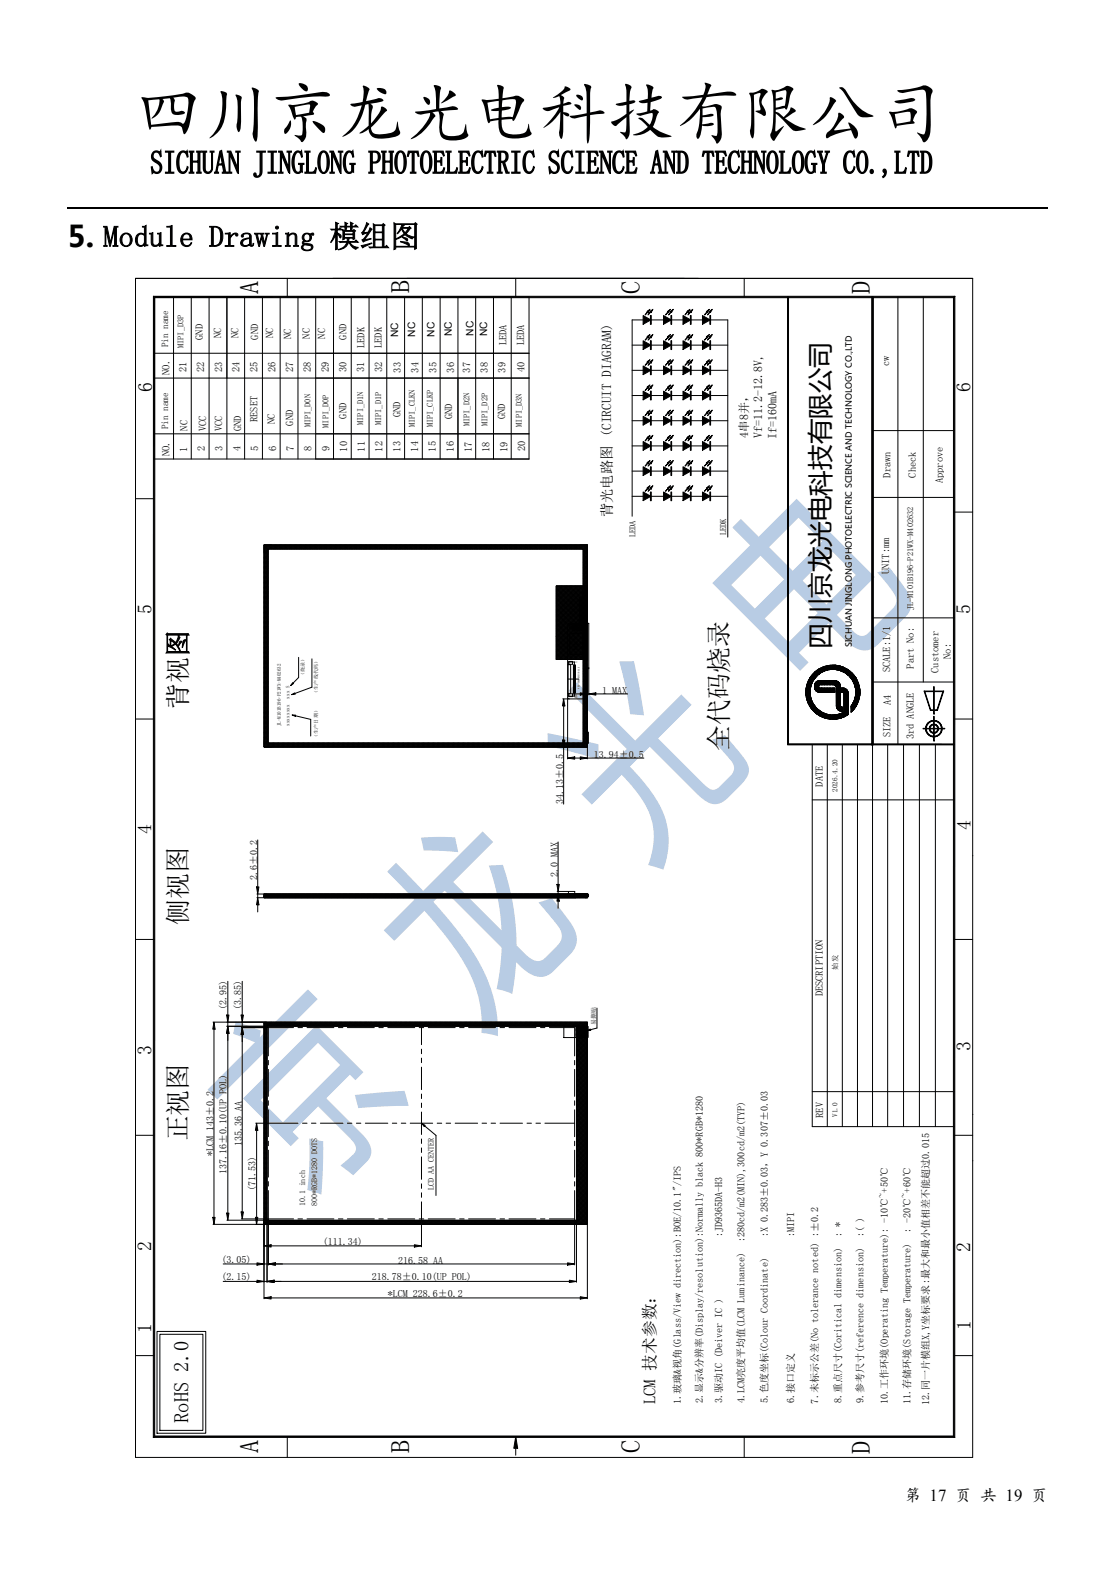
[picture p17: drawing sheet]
<svg xmlns="http://www.w3.org/2000/svg" width="210mm" height="297mm" viewBox="0 0 210 297" stroke-linecap="round" stroke-linejoin="round" font-family="sans-serif">
<defs><g id="words">
<text font-size="12.7" x="25.4" y="25.8">四川京龙光电科技有限公司</text>
<text font-size="5.6" x="12.7" y="46.5">5. Module Drawing 模组图</text>
<g font-size="4.9">
<text x="48.7" y="55.3" transform="rotate(-90 48.7 55.3)">A</text>
<text x="77.1" y="55.3" transform="rotate(-90 77.1 55.3)">B</text>
<text x="120.6" y="55.3" transform="rotate(-90 120.6 55.3)">C</text>
<text x="163.9" y="55.3" transform="rotate(-90 163.9 55.3)">D</text>
<text x="35.2" y="133.5" transform="rotate(-90 35.2 133.5)">背视图</text>
<text x="137.1" y="141.4" transform="rotate(-90 137.1 141.4)">全代码烧录</text>
<text x="35.2" y="174.3" transform="rotate(-90 35.2 174.3)">侧视图</text>
<text x="35.2" y="215" transform="rotate(-90 35.2 215)">正视图</text>
<text x="48.7" y="273.7" transform="rotate(-90 48.7 273.7)">A</text>
<text x="77.1" y="273.7" transform="rotate(-90 77.1 273.7)">B</text>
<text x="120.6" y="273.8" transform="rotate(-90 120.6 273.8)">C</text>
<text x="163.9" y="273.9" transform="rotate(-90 163.9 273.9)">D</text>
</g>
<text font-size="4.8" x="156.2" y="122.2" transform="rotate(-90 156.2 122.2)">四川京龙光电科技有限公司</text>
<text font-size="3.9" x="35.5" y="268.1" transform="rotate(-90 35.5 268.1)">RoHS 2.0</text>
<g font-size="3.7">
<text x="28.7" y="73.9" transform="rotate(-90 28.7 73.9)">6</text>
<text x="182.9" y="73.9" transform="rotate(-90 182.9 73.9)">6</text>
<text x="28.6" y="115.7" transform="rotate(-90 28.6 115.7)">5</text>
<text x="182.8" y="115.7" transform="rotate(-90 182.8 115.7)">5</text>
<text x="28.6" y="157.2" transform="rotate(-90 28.6 157.2)">4</text>
<text x="182.9" y="156.4" transform="rotate(-90 182.9 156.4)">4</text>
<text x="28.6" y="198.7" transform="rotate(-90 28.6 198.7)">3</text>
<text x="182.9" y="198" transform="rotate(-90 182.9 198)">3</text>
<text x="28.6" y="235.7" transform="rotate(-90 28.6 235.7)">2</text>
<text x="182.9" y="235.9" transform="rotate(-90 182.9 235.9)">2</text>
<text x="28.6" y="251.1" transform="rotate(-90 28.6 251.1)">1</text>
<text x="182.9" y="250.5" transform="rotate(-90 182.9 250.5)">1</text>
</g>
<g font-size="3.2">
<text x="123.5" y="264.6" transform="rotate(-90 123.5 264.6)">LCM 技术参数：</text>
<text x="170.4" y="282.9">第 17 页 共 19 页</text>
</g>
<text font-size="2.7" x="115.3" y="97.5" transform="rotate(-90 115.3 97.5)">背光电路图</text>
<text font-size="2.5" x="115.1" y="82.2" transform="rotate(-90 115.1 82.2)">(CIRCUIT DIAGRAM)</text>
<g font-size="2.3">
<text x="141" y="82.6" transform="rotate(-90 141 82.6)">4串8并，</text>
<text x="143.6" y="82.6" transform="rotate(-90 143.6 82.6)">Vf=11.2-12.8V,</text>
<text x="146.3" y="82.7" transform="rotate(-90 146.3 82.7)">If=160mA</text>
</g>
<g font-size="2">
<text x="38.2" y="64" transform="rotate(-90 38.2 64)">GND</text>
<text x="41.7" y="63.8" transform="rotate(-90 41.7 63.8)">NC</text>
<text x="44.9" y="63.8" transform="rotate(-90 44.9 63.8)">NC</text>
<text x="48.6" y="64" transform="rotate(-90 48.6 64)">GND</text>
<text x="51.5" y="63.7" transform="rotate(-90 51.5 63.7)">NC</text>
<text x="54.9" y="63.8" transform="rotate(-90 54.9 63.8)">NC</text>
<text x="58.4" y="63.8" transform="rotate(-90 58.4 63.8)">NC</text>
<text x="61.2" y="63.8" transform="rotate(-90 61.2 63.8)">NC</text>
<text x="65.3" y="64" transform="rotate(-90 65.3 64)">GND</text>
<text x="68.6" y="65.6" transform="rotate(-90 68.6 65.6)">LEDK</text>
<text x="72" y="65.6" transform="rotate(-90 72 65.6)">LEDK</text>
<text x="95.4" y="65" transform="rotate(-90 95.4 65)">LEDA</text>
<text x="98.7" y="65" transform="rotate(-90 98.7 65)">LEDA</text>
<text x="31.9" y="70.6" transform="rotate(-90 31.9 70.6)">NO.</text>
<text x="35.1" y="70.2" transform="rotate(-90 35.1 70.2)">21</text>
<text x="38.5" y="70.2" transform="rotate(-90 38.5 70.2)">22</text>
<text x="41.8" y="70.2" transform="rotate(-90 41.8 70.2)">23</text>
<text x="45.1" y="70.1" transform="rotate(-90 45.1 70.1)">24</text>
<text x="48.5" y="70.1" transform="rotate(-90 48.5 70.1)">25</text>
<text x="51.9" y="70.2" transform="rotate(-90 51.9 70.2)">26</text>
<text x="55.2" y="70.2" transform="rotate(-90 55.2 70.2)">27</text>
<text x="58.6" y="70.2" transform="rotate(-90 58.6 70.2)">28</text>
<text x="61.9" y="70.2" transform="rotate(-90 61.9 70.2)">29</text>
<text x="65.3" y="70.2" transform="rotate(-90 65.3 70.2)">30</text>
<text x="68.6" y="70.2" transform="rotate(-90 68.6 70.2)">31</text>
<text x="72" y="70.2" transform="rotate(-90 72 70.2)">32</text>
<text x="75.5" y="70.2" transform="rotate(-90 75.5 70.2)">33</text>
<text x="78.9" y="70.2" transform="rotate(-90 78.9 70.2)">34</text>
<text x="82.2" y="70.2" transform="rotate(-90 82.2 70.2)">35</text>
<text x="85.6" y="70.2" transform="rotate(-90 85.6 70.2)">36</text>
<text x="88.6" y="70.2" transform="rotate(-90 88.6 70.2)">37</text>
<text x="91.9" y="70.2" transform="rotate(-90 91.9 70.2)">38</text>
<text x="95.2" y="70.2" transform="rotate(-90 95.2 70.2)">39</text>
<text x="98.8" y="70.2" transform="rotate(-90 98.8 70.2)">40</text>
<text x="167.5" y="69" transform="rotate(-90 167.5 69)">cw</text>
<text x="35.3" y="81.1" transform="rotate(-90 35.3 81.1)">NC</text>
<text x="38.8" y="81.2" transform="rotate(-90 38.8 81.2)">VCC</text>
<text x="41.9" y="81.3" transform="rotate(-90 41.9 81.3)">VCC</text>
<text x="45.4" y="81.2" transform="rotate(-90 45.4 81.2)">GND</text>
<text x="48.5" y="79.5" transform="rotate(-90 48.5 79.5)">RESET</text>
<text x="51.8" y="79.9" transform="rotate(-90 51.8 79.9)">NC</text>
<text x="55.2" y="80.2" transform="rotate(-90 55.2 80.2)">GND</text>
<text x="65.3" y="78.9" transform="rotate(-90 65.3 78.9)">GND</text>
<text x="75.5" y="78.6" transform="rotate(-90 75.5 78.6)">GND</text>
<text x="85.2" y="79" transform="rotate(-90 85.2 79)">GND</text>
<text x="95.2" y="79" transform="rotate(-90 95.2 79)">GND</text>
<text x="31.9" y="85.9" transform="rotate(-90 31.9 85.9)">NO.</text>
<text x="35.3" y="85.1" transform="rotate(-90 35.3 85.1)">1</text>
<text x="38.6" y="85" transform="rotate(-90 38.6 85)">2</text>
<text x="41.9" y="85" transform="rotate(-90 41.9 85)">3</text>
<text x="45.3" y="84.9" transform="rotate(-90 45.3 84.9)">4</text>
<text x="48.6" y="85" transform="rotate(-90 48.6 85)">5</text>
<text x="52" y="85" transform="rotate(-90 52 85)">6</text>
<text x="55.4" y="85" transform="rotate(-90 55.4 85)">7</text>
<text x="58.7" y="85" transform="rotate(-90 58.7 85)">8</text>
<text x="62.1" y="85" transform="rotate(-90 62.1 85)">9</text>
<text x="65.4" y="85.1" transform="rotate(-90 65.4 85.1)">10</text>
<text x="68.7" y="85.1" transform="rotate(-90 68.7 85.1)">11</text>
<text x="72.1" y="85.1" transform="rotate(-90 72.1 85.1)">12</text>
<text x="75.4" y="85.1" transform="rotate(-90 75.4 85.1)">13</text>
<text x="78.8" y="85.1" transform="rotate(-90 78.8 85.1)">14</text>
<text x="82.1" y="85.1" transform="rotate(-90 82.1 85.1)">15</text>
<text x="85.5" y="85.1" transform="rotate(-90 85.5 85.1)">16</text>
<text x="88.9" y="85.2" transform="rotate(-90 88.9 85.2)">17</text>
<text x="92.2" y="85.2" transform="rotate(-90 92.2 85.2)">18</text>
<text x="95.6" y="85.2" transform="rotate(-90 95.6 85.2)">19</text>
<text x="98.9" y="85" transform="rotate(-90 98.9 85)">20</text>
<text x="167.8" y="90" transform="rotate(-90 167.8 90)">Drawn</text>
<text x="172.5" y="90" transform="rotate(-90 172.5 90)">Check</text>
<text x="177.6" y="91" transform="rotate(-90 177.6 91)">Approve</text>
<text x="167.5" y="108.2" transform="rotate(-90 167.5 108.2)">UNIT:mm</text>
<text x="172.1" y="126" transform="rotate(-90 172.1 126)">Part No:</text>
<text x="179.1" y="124.1" transform="rotate(-90 179.1 124.1)">No:</text>
<text x="167.7" y="126.7" transform="rotate(-90 167.7 126.7)">SCALE:1/1</text>
<text x="176.8" y="126.7" transform="rotate(-90 176.8 126.7)">Customer</text>
<text x="167.8" y="132.8" transform="rotate(-90 167.8 132.8)">A4</text>
<text x="167.8" y="138.9" transform="rotate(-90 167.8 138.9)">SIZE</text>
<text x="172.1" y="139.3" transform="rotate(-90 172.1 139.3)">3rd ANGLE</text>
<text x="155" y="148.2" transform="rotate(-90 155 148.2)">DATE</text>
<text x="155" y="187.7" transform="rotate(-90 155 187.7)">DESCRIPTION</text>
<text x="155.1" y="210.6" transform="rotate(-90 155.1 210.6)">REV</text>
</g>
<g font-size="1.9">
<text x="75" y="63.6" transform="rotate(-90 75 63.6)">NC</text>
<text x="78.2" y="63.5" transform="rotate(-90 78.2 63.5)">NC</text>
<text x="81.8" y="63.5" transform="rotate(-90 81.8 63.5)">NC</text>
<text x="85.1" y="63.4" transform="rotate(-90 85.1 63.4)">NC</text>
<text x="89.2" y="63.3" transform="rotate(-90 89.2 63.3)">NC</text>
<text x="91.8" y="63.3" transform="rotate(-90 91.8 63.3)">NC</text>
<text x="113.5" y="130.7">1 MAX</text>
<text x="111.9" y="142.7">13.94±0.5</text>
<text x="106.1" y="151.5" transform="rotate(-90 106.1 151.5)">34.13±0.5</text>
<text x="48.5" y="165.8" transform="rotate(-90 48.5 165.8)">2.6±0.2</text>
<text x="105.1" y="165.3" transform="rotate(-90 105.1 165.3)">2.0 MAX</text>
<text x="42.7" y="190.2" transform="rotate(-90 42.7 190.2)">(2.95)</text>
<text x="45.4" y="190.2" transform="rotate(-90 45.4 190.2)">(3.85)</text>
<text x="45.6" y="216" transform="rotate(-90 45.6 216)">135.36 AA</text>
<text x="40.2" y="217.8" transform="rotate(-90 40.2 217.8)">*LCM 143±0.2</text>
<text x="42.7" y="221.1" transform="rotate(-90 42.7 221.1)">137.16±0.10(UP POL)</text>
<text x="48.1" y="224.5" transform="rotate(-90 48.1 224.5)">(71.53)</text>
<text x="136" y="233.1" transform="rotate(-90 136 233.1)">:JD9365DA-H3</text>
<text x="144.6" y="233.1" transform="rotate(-90 144.6 233.1)">:X 0.283±0.03，Y 0.307±0.03</text>
<text x="149.6" y="233.1" transform="rotate(-90 149.6 233.1)">:MIPI</text>
<text x="158.6" y="233.1" transform="rotate(-90 158.6 233.1)">: *</text>
<text x="162.7" y="233.1" transform="rotate(-90 162.7 233.1)">:( )</text>
<text x="171.6" y="232.3" transform="rotate(-90 171.6 232.3)">: -20℃~+60℃</text>
<text x="41.7" y="237.9">(3.05)</text>
<text x="60.8" y="234.5">(111.34)</text>
<text x="75" y="238.1">216.58 AA</text>
<text x="140.2" y="234" transform="rotate(-90 140.2 234)">:280cd/m2(MIN),300cd/m2(TYP)</text>
<text x="41.7" y="241.2">(2.15)</text>
<text x="70.1" y="241.2">218.78±0.10(UP POL)</text>
<text x="73.1" y="244.4">*LCM 228.6±0.2</text>
<text x="128.3" y="264.5" transform="rotate(-90 128.3 264.5)">1.玻璃&amp;视角(Glass/View direction):BOE/10.1&quot;/IPS</text>
<text x="132.4" y="264.4" transform="rotate(-90 132.4 264.4)">2.显示&amp;分辨率(Display/resolution):Normally black 800*RGB*1280</text>
<text x="136" y="264.4" transform="rotate(-90 136 264.4)">3.驱动IC (Deiver IC )</text>
<text x="140.2" y="264.4" transform="rotate(-90 140.2 264.4)">4.LCM亮度平均值(LCM Luminance)</text>
<text x="144.6" y="264.4" transform="rotate(-90 144.6 264.4)">5.色度坐标(Colour Coordinate)</text>
<text x="149.6" y="264.4" transform="rotate(-90 149.6 264.4)">6.接口定义</text>
<text x="154.1" y="264.4" transform="rotate(-90 154.1 264.4)">7.未标示公差(No tolerance noted) :±0.2</text>
<text x="158.6" y="264.4" transform="rotate(-90 158.6 264.4)">8.重点尺寸(Coritical dimension)</text>
<text x="162.7" y="264.4" transform="rotate(-90 162.7 264.4)">9.参考尺寸(reference dimension)</text>
<text x="167.2" y="264.5" transform="rotate(-90 167.2 264.5)">10.工作环境(Operating Temperature): -10℃~+50℃</text>
<text x="171.6" y="264.5" transform="rotate(-90 171.6 264.5)">11.存储环境(Storage Temperature)</text>
<text x="175" y="264.8" transform="rotate(-90 175 264.8)">12.同一片模组X,Y坐标要求:最大和最小值相差不能超过0.015</text>
</g>
<g font-size="1.7">
<text x="31.7" y="65.4" transform="rotate(-90 31.7 65.4)">Pin name</text>
<text x="31.7" y="80.8" transform="rotate(-90 31.7 80.8)">Pin name</text>
</g>
<g font-size="1.6">
<text x="34.6" y="65.6" transform="rotate(-90 34.6 65.6)">MIPI_D3P</text>
<text x="58.5" y="80.5" transform="rotate(-90 58.5 80.5)">MIPI_D0N</text>
<text x="61.9" y="80.6" transform="rotate(-90 61.9 80.6)">MIPI_D0P</text>
<text x="68.4" y="80.1" transform="rotate(-90 68.4 80.1)">MIPI_D1N</text>
<text x="71.8" y="80.1" transform="rotate(-90 71.8 80.1)">MIPI_D1P</text>
<text x="78.2" y="80.5" transform="rotate(-90 78.2 80.5)">MIPI_CLKN</text>
<text x="81.6" y="80.5" transform="rotate(-90 81.6 80.5)">MIPI_CLKP</text>
<text x="88.5" y="80.3" transform="rotate(-90 88.5 80.3)">MIPI_D2N</text>
<text x="91.9" y="80.3" transform="rotate(-90 91.9 80.3)">MIPI_D2P</text>
<text x="98.3" y="80.4" transform="rotate(-90 98.3 80.4)">MIPI_D3N</text>
<text x="119.7" y="101.2" transform="rotate(-90 119.7 101.2)">LEDA</text>
<text x="136.8" y="100.9" transform="rotate(-90 136.8 100.9)">LEDK</text>
<text x="172.1" y="115" transform="rotate(-90 172.1 115)">JL-M101B196-P21WX-M402632</text>
<text x="160.5" y="121.9" transform="rotate(-90 160.5 121.9)">SICHUAN JINGLONG PHOTOELECTRIC SCIENCE AND TECHNOLOGY CO.,LTD</text>
</g>
<g font-size="1.5">
<text x="57.5" y="227.3" transform="rotate(-90 57.5 227.3)">10.1 inch</text>
<text x="59.8" y="227.3" transform="rotate(-90 59.8 227.3)">800*RGB*1280 DOTS</text>
<text x="81.7" y="224.3" transform="rotate(-90 81.7 224.3)">LCD AA CENTER</text>
</g>
<g font-size="1.4">
<text x="157.8" y="149.2" transform="rotate(-90 157.8 149.2)">2026.4.20</text>
<text x="157.8" y="182.7" transform="rotate(-90 157.8 182.7)">始发</text>
<text x="157.8" y="210.5" transform="rotate(-90 157.8 210.5)">V1.0</text>
</g>
<text font-size="1.1" x="112.2" y="193.1" transform="rotate(-90 112.2 193.1)">易撕贴</text>
<g font-size=".9">
<text x="54.6" y="131.6" transform="rotate(-90 54.6 131.6)">xxx S</text>
<text x="57.3" y="127.6" transform="rotate(-90 57.3 127.6)">（烧录）</text>
<text x="59.9" y="131" transform="rotate(-90 59.9 131)">（生产线代码）</text>
<text x="52.9" y="136.8" transform="rotate(-90 52.9 136.8)">JL-M101B196-P21WX-M402632</text>
<text x="54.6" y="136.8" transform="rotate(-90 54.6 136.8)">xxxxxxxx</text>
<text x="59.9" y="139.3" transform="rotate(-90 59.9 139.3)">（生产日期）</text>
</g>
<g font-size=".8">
<text x="108.2" y="124.6" transform="rotate(90 108.2 124.6)">1</text>
<text x="108.2" y="130.8" transform="rotate(90 108.2 130.8)">40</text>
</g>
<text font-size=".5" x="108.9" y="125.7" transform="rotate(90 108.9 125.7)">FPC-M101BPM40-02A</text>
</g></defs>
<g fill="#b8cce4">
<path d="M45.8 207l13.8-13.9 8.9 8.9-1.5 1.5-1.1-1-4.4 4.4 6.6 6.7a4.6 4.6 0 0 1 1.8 3.8l-.6 1.2-2.7 2.8-2.5-1.8 2.4-2.1a1.63 1.63 0 0 0-.1-2.5l-6.5-6.5-4.8 4.8 1.2 1.1-1.5 1.6zM59.9 196.5l-10.8 10.8 4.2 4.2 10.8-10.8zM44.4 192.4l4.7 1.8-.2 1.3 9.1-9.1 1.8 1.8-18.9 18.9-1.8-1.8 8.9-8.9-4.1-1.6zM58.3 214.5l2.6 .5-.1 5.2-.3 4.9-2.6-.9a58.6 58.6 0 0 0 .4-9.7zM66.8 206.3l9.4-.8 .8 2.9h-4.4l-5.1 .4z" fill-rule="evenodd"/>
<path d="M73 164.2l1.6-1.6 5.1 5.2 11.2-11.2 2 2-7.5 7.6 9.1 9.1a41.9 41.9 0 0 0-2.4-12.2l2.6-.2a47.7 47.7 0 0 1 2.6 15.2l1.6 1.6a3 3 0 0 0 3.2 1.2l.5-.4 2.4-2.3a2.59 2.59 0 0 0 0-3.8l-3.6-4.4 2.5-.8 3 3.8a5.8 5.8 0 0 1 1.7 4.8l-.3 .7-.6 1.1-3.4 3.3a3.6 3.6 0 0 1-5.1 .1l-2-1.7-.7 6-1.4-.6-1.5-.4a47.9 47.9 0 0 0 .9-7.7l-10.7-10.8-2.2 2.1a55.1 55.1 0 0 1 10.1 14.3 25.1 25.1 0 0 1 2.1 11l-3.1-.6a23.7 23.7 0 0 0-5-15.9l-2.8-3.7-2.9-3.4-5.7 5.7-2-2 5.7-5.8zM79.3 157.8l3.3-.1 3.2 .1 .5 2.8-6.5-.4z" fill-rule="evenodd"/>
<path d="M107.1 130.1l1.6-1.5 11 10.9 8.7-8.7 1.9 2-6.3 6.3 8.9 8.9a1.68 1.68 0 0 0 2.8 .1l1.9-1.9a1.94 1.94 0 0 0 .1-2.9l-3.5-4 2.4-.8a24.6 24.6 0 0 1 4.3 5.6 3.1 3.1 0 0 1-1.1 3.5l-2.6 2.7a3.1 3.1 0 0 1-4.8 .3l-10-9.9-3.7 3.7a25.5 25.5 0 0 1 6.8 10.4 14.9 14.9 0 0 1-.5 9l-2.9-.8a13 13 0 0 0-2.1-13.7l-2.9-3.3-5.6 5.6-2-1.9 8.6-8.6zM116.7 124.6h2.7l.6 2.5 1.3 7.7-2.6-.2a66.4 66.4 0 0 0-2-10zM103.2 138.1l9.5 2.1 .1 2.9-9.6-2.5z" fill-rule="evenodd"/>
<path d="M138 99.4l1.6-1.6 3.3 3.3 7.2-7.1 14.7 14.7-7.1 7.2 3 3a1.81 1.81 0 0 0 2.9 .4l4.5-4.5a2.17 2.17 0 0 0 .1-3.2l-2.9-3.8 2.4-.8 2.4 3.2a5.9 5.9 0 0 1 1.6 3.7 3.4 3.4 0 0 1-1.1 2.4l-5.2 5.1a3.6 3.6 0 0 1-5.2 .1l-4.1-4-5.6 5.5 1.8 1.8-1.6 1.6-16.5-16.5 7.1-7.2zM156.8 103.9l-5.6 5.5 4.5 4.5 5.5-5.6zM149.6 111l-5.5 5.5 4.5 4.5 5.5-5.5zM144.9 103.1l4.5 4.4 5.5-5.5-4.5-4.5zM137.8 110.2l4.4 4.5 5.5-5.6-4.4-4.4z" fill-rule="evenodd"/>
</g>
<g fill="#000">
<path d="M28.9 28.7l.3-.2h.5a.35 .35 0 0 0 .6 0v1a.76 .76 0 0 0-.5-.8 .76 .76 0 0 0-.9 .2v.1a.93 .93 0 0 0 .7 1.3 1.18 1.18 0 0 1 .9 1.3 1.18 1.18 0 0 1-1.1 1l-.5-.1-.2 .2-.2-1.2 .1-.1a.89 .89 0 0 0 1.3 1 1.15 1.15 0 0 0-.7-1.9 1.13 1.13 0 0 1-.3-1.8z" fill-rule="evenodd"/>
<path d="M31.2 28.5h1.5v.1l-.5 .1-.1 .1v3.6l.6 .1v.1h-1.5v-.1h.5l.1-.2v-3.5l-.6-.2z" fill-rule="evenodd"/>
<path d="M33.9 28.7a1.23 1.23 0 0 1 1.2-.1l.1-.1 .2 1-.1 .1a.8 .8 0 0 0-1.1-.9 3.3 3.3 0 0 0 0 3.7 .83 .83 0 0 0 1.1-1 .95 .95 0 0 1-.8 1.3 .95 .95 0 0 1-1.1-1 3.4 3.4 0 0 1 .5-3z" fill-rule="evenodd"/>
<path d="M35.7 28.5h.8l-.3 .3v1.6h1.1v-1.6l-.2-.2v-.1h.8l-.3 .3v3.5l.3 .3h-.8v-.1l.2-.1v-1.9h-1.1v1.8l.3 .3h-.8l.2-.3v-3.5z" fill-rule="evenodd"/>
<path d="M38.1 28.5h.8l-.3 .3v2.8a.66 .66 0 0 0 .7 .9 .66 .66 0 0 0 .6-.9v-2.8l-.3-.3h.7l-.3 .3v2.8a.86 .86 0 0 1-.8 1.1 .86 .86 0 0 1-.9-1.1v-2.8z" fill-rule="evenodd"/>
<path d="M41.4 28.5l.3-.1 .7 3.8 .3 .4h-.8l.2-.3-.2-1.2h-.8l-.2 1.1 .2 .4h-.7l.3-.3zM41.5 28.9l-.4 2h.8z" fill-rule="evenodd"/>
<path d="M42.9 28.5h.6l1.2 3.2 .1-2.9-.1-.1-.2-.1v-.1h.7v.1l-.2 .1-.1 .1v3.8h-.1l-1.5-3.6v3.3l.1 .2h.2v.1h-.7v-.1h.2l.1-.2v-3.5l-.1-.1-.2-.1z" fill-rule="evenodd"/>
<path d="M48.4 28.5h1.6v.1l-.7 .2v3.4a.85 .85 0 0 1-.4 1.1 .85 .85 0 0 1-1.1-.3l.1-.3a.27 .27 0 0 1 .4 0 .27 .27 0 0 1-.1 .4 .55 .55 0 0 0 .6 0 .55 .55 0 0 0 .2-.6v-3.7l-.6-.2z" fill-rule="evenodd"/>
<path d="M50.5 28.5h1.5v.1l-.5 .1-.1 .1v3.6l.6 .1v.1h-1.5v-.1h.5l.1-.2v-3.5l-.6-.2z" fill-rule="evenodd"/>
<path d="M52.5 28.5h.6l1.3 3.2v-2.9v-.1l-.3-.1v-.1h.8v.1l-.2 .1-.1 .1v3.8h-.2l-1.4-3.6v3.3l.1 .2h.2v.1h-.8v-.1h.3v-.2v-3.5l-.1-.1-.2-.1z" fill-rule="evenodd"/>
<path d="M55.6 28.7a.94 .94 0 0 1 1.1-.1l.1-.1 .1 1-.1 .1a.77 .77 0 0 0-.8-.9 3.3 3.3 0 0 0-.1 3.7l.2 .1a.43 .43 0 0 0 .5-.4v-1l-.3-.2v-.1h.9v.1l-.3 .2v1.3h-.1a.93 .93 0 0 1-1 .2 .93 .93 0 0 1-.6-.9 3.5 3.5 0 0 1 .4-3z" fill-rule="evenodd"/>
<path d="M57.5 28.5h.9l-.3 .3v3.5l.1 .2h.6a.84 .84 0 0 0 .7-.9l.1 .1-.2 .9h-1.9l.3-.3v-3.5z" fill-rule="evenodd"/>
<path d="M60.7 28.7a4.2 4.2 0 0 0-.1 3.6l.3 .2 .3-.1a4.2 4.2 0 0 0 .1-3.6l-.2-.2zM60.4 28.7a.86 .86 0 0 1 1-.1 .86 .86 0 0 1 .5 .8 2.88 2.88 0 0 1-.7 3.2 1.12 1.12 0 0 1-1.2-1.2v-1.7z" fill-rule="evenodd"/>
<path d="M62.2 28.5h.6l1.3 3.2v-2.9l-.1-.1-.2-.1v-.1h.7v.1l-.2 .1-.1 .1v3.8h-.1l-1.4-3.6-.1 3.3 .1 .2h.2v.1h-.7v-.1h.2l.1-.2v-3.5l-.1-.1-.2-.1z" fill-rule="evenodd"/>
<path d="M65.3 28.7a.94 .94 0 0 1 1.1-.1l.1-.1 .1 1-.1 .1a.77 .77 0 0 0-.8-.9 3.3 3.3 0 0 0-.2 3.7l.3 .1a.43 .43 0 0 0 .5-.4v-1l-.4-.2v-.1h1v.1l-.3 .2v1.3h-.1a.93 .93 0 0 1-1.1 .2 .93 .93 0 0 1-.6-.9 3.5 3.5 0 0 1 .5-3z" fill-rule="evenodd"/>
<path d="M69.5 28.5h1.1a1.1 1.1 0 0 1 1 1.1 1.1 1.1 0 0 1-.9 1.1h-.6v1.7l.3 .1v.1h-.9l.3-.3v-3.5zM70.2 28.7l-.1 1.8h.5a1 1 0 0 0 .7-.8 1 1 0 0 0-.6-1z" fill-rule="evenodd"/>
<path d="M71.9 28.5h.8l-.2 .3v1.6h1.1v-1.6l-.3-.2v-.1h.8l-.2 .3v3.5l.2 .3h-.8v-.1l.3-.1v-1.9h-1.1v1.8l.2 .3h-.8l.3-.3v-3.5z" fill-rule="evenodd"/>
<path d="M75.2 28.7a4.2 4.2 0 0 0-.1 3.6l.3 .2 .3-.1a4.2 4.2 0 0 0 .1-3.6l-.3-.2zM74.9 28.7a.86 .86 0 0 1 1-.1 .86 .86 0 0 1 .5 .8 2.88 2.88 0 0 1-.7 3.2 1.12 1.12 0 0 1-1.2-1.2v-1.7z" fill-rule="evenodd"/>
<path d="M76.9 28.5h1.8l.2 .9-.2-.4a.41 .41 0 0 0-.7-.2v3.5l.1 .2h.2v.1h-1v-.1h.3l.1-.2v-3.4a.3 .3 0 0 0-.3-.3 .3 .3 0 0 0-.3 .3l-.2 .5h-.1z" fill-rule="evenodd"/>
<path d="M80 28.7a4.2 4.2 0 0 0 0 3.6l.2 .2 .4-.1a4.2 4.2 0 0 0 .1-3.6l-.3-.2zM79.8 28.7a.86 .86 0 0 1 .9-.1 .86 .86 0 0 1 .5 .8 2.88 2.88 0 0 1-.7 3.2 1.12 1.12 0 0 1-1.2-1.2v-1.7z" fill-rule="evenodd"/>
<path d="M81.6 28.5h1.9l.2 .8-.1 .1a.9 .9 0 0 0-.7-.8l-.6 .1-.1 .1v1.5h.5a.43 .43 0 0 0 .4-.6h.1v1.4l-.1-.1a.43 .43 0 0 0-.4-.5h-.5v1.8l.1 .2h.6a.88 .88 0 0 0 .7-.9l.1 .1-.2 .9h-1.9l.3-.3v-3.5z" fill-rule="evenodd"/>
<path d="M84.1 28.5h.9l-.3 .3v3.5l.1 .2h.5a.84 .84 0 0 0 .8-.9l.1 .1-.2 .9h-1.9l.3-.3v-3.5z" fill-rule="evenodd"/>
<path d="M86.4 28.5h1.9l.2 .8-.1 .1a.9 .9 0 0 0-.7-.8l-.6 .1-.1 .1v1.5h.6a.43 .43 0 0 0 .3-.6h.1v1.4l-.1-.1a.43 .43 0 0 0-.3-.5h-.6v1.8l.1 .2h.6a.88 .88 0 0 0 .8-.9l.1 .1-.2 .9h-2l.3-.3v-3.5z" fill-rule="evenodd"/>
<path d="M89.5 28.7a1.23 1.23 0 0 1 1.2-.1l.1-.1 .2 1-.1 .1a.8 .8 0 0 0-1.1-.9 3.3 3.3 0 0 0 0 3.7 .83 .83 0 0 0 1.1-1 .95 .95 0 0 1-.8 1.3 .95 .95 0 0 1-1.1-1 3.4 3.4 0 0 1 .5-3z" fill-rule="evenodd"/>
<path d="M91.4 28.5h1.8l.2 .9-.2-.4a.41 .41 0 0 0-.7-.2v3.5l.1 .2h.2v.1h-1v-.1h.3l.1-.2v-3.4a.3 .3 0 0 0-.3-.3 .3 .3 0 0 0-.3 .3l-.2 .5h-.1z" fill-rule="evenodd"/>
<path d="M93.7 28.5h1.1a1.04 1.04 0 0 1 .9 .9 1.04 1.04 0 0 1-.7 1.1l.6 1.8 .3 .2v.1h-.5l-.7-2.1h-.4v1.8l.3 .3h-.9l.3-.3v-3.5zM94.3 28.7v1.7a.9 .9 0 0 0 1.1-.7 .9 .9 0 0 0-.7-1.1z" fill-rule="evenodd"/>
<path d="M96.4 28.5h1.5v.1l-.5 .1-.1 .1 .1 3.6 .5 .1v.1h-1.5v-.1h.5l.1-.2v-3.5l-.6-.2z" fill-rule="evenodd"/>
<path d="M99.2 28.7a1.23 1.23 0 0 1 1.2-.1l.1-.1 .1 1-.1 .1a.8 .8 0 0 0-1-.9 3.3 3.3 0 0 0-.1 3.7 .83 .83 0 0 0 1.1-1 .95 .95 0 0 1-.7 1.3 .95 .95 0 0 1-1.1-1 3.4 3.4 0 0 1 .5-3z" fill-rule="evenodd"/>
<path d="M103.8 28.7l.3-.2h.5a.35 .35 0 0 0 .6 0l-.1 1a.76 .76 0 0 0-.4-.8 .76 .76 0 0 0-.9 .2v.1a.93 .93 0 0 0 .7 1.3 1.18 1.18 0 0 1 .9 1.3 1.18 1.18 0 0 1-1.2 1l-.4-.1-.2 .2-.2-1.2 .1-.1a.89 .89 0 0 0 1.3 1 1.15 1.15 0 0 0-.7-1.9 1.13 1.13 0 0 1-.3-1.8z" fill-rule="evenodd"/>
<path d="M106.4 28.7a1.23 1.23 0 0 1 1.2-.1l.1-.1 .2 1-.1 .1a.8 .8 0 0 0-1.1-.9 3.3 3.3 0 0 0 0 3.7 .83 .83 0 0 0 1.1-1 .95 .95 0 0 1-.8 1.3 .95 .95 0 0 1-1.1-1 3.4 3.4 0 0 1 .5-3z" fill-rule="evenodd"/>
<path d="M108.5 28.5h1.5v.1l-.5 .1-.1 .1v3.6l.6 .1v.1h-1.5v-.1h.5l.1-.2v-3.5l-.6-.2z" fill-rule="evenodd"/>
<path d="M110.6 28.5h1.9l.2 .8-.1 .1a.9 .9 0 0 0-.7-.8l-.6 .1-.1 .1v1.5h.5a.43 .43 0 0 0 .4-.6h.1v1.4l-.1-.1a.43 .43 0 0 0-.4-.5h-.5v1.8l.1 .2h.5a.88 .88 0 0 0 .8-.9l.1 .1-.2 .9h-1.9l.3-.3v-3.5z" fill-rule="evenodd"/>
<path d="M112.9 28.5h.6l1.3 3.2v-2.9v-.1l-.3-.1v-.1h.8v.1l-.2 .1-.1 .1v3.8h-.2l-1.4-3.6v3.3l.1 .2h.2v.1h-.8v-.1h.3v-.2v-3.5l-.1-.1-.2-.1z" fill-rule="evenodd"/>
<path d="M116.1 28.7a1.23 1.23 0 0 1 1.2-.1l.1-.1 .1 1-.1 .1a.8 .8 0 0 0-1-.9 3.3 3.3 0 0 0-.1 3.7 .83 .83 0 0 0 1.1-1 .95 .95 0 0 1-.7 1.3 .95 .95 0 0 1-1.1-1 3.4 3.4 0 0 1 .5-3z" fill-rule="evenodd"/>
<path d="M117.9 28.5h1.8l.2 .8-.1 .1a.9 .9 0 0 0-.7-.8l-.6 .1-.1 .1v1.5h.6a.43 .43 0 0 0 .3-.6h.1v1.4l-.1-.1a.43 .43 0 0 0-.3-.5h-.6v1.8l.1 .2h.6a.88 .88 0 0 0 .8-.9l.1 .1-.2 .9h-1.9l.2-.3v-3.5z" fill-rule="evenodd"/>
<path d="M123.6 28.5l.3-.1 .7 3.8 .3 .4h-.8l.2-.3-.2-1.2h-.9l-.2 1.1 .3 .4h-.7l.2-.3zM123.7 28.9l-.4 2h.8z" fill-rule="evenodd"/>
<path d="M125 28.5h.6l1.3 3.2v-2.9l-.1-.1-.2-.1v-.1h.8v.1l-.3 .1-.1 .1v3.8h-.1l-1.4-3.6-.1 3.3 .1 .2h.3v.1h-.8v-.1h.2l.1-.2v-3.5l-.1-.1-.2-.1z" fill-rule="evenodd"/>
<path d="M128.1 28.7v3.6a.61 .61 0 0 0 .6 .1 .61 .61 0 0 0 .4-.6 3.3 3.3 0 0 0-.4-3.1zM127.5 28.5h.8a1.54 1.54 0 0 1 1.3 2l-.1 .9a1.24 1.24 0 0 1-1.2 1.2h-.8l.3-.3v-3.5z" fill-rule="evenodd"/>
<path d="M132.5 28.5h1.8l.2 .9-.3-.4a.41 .41 0 0 0-.6-.2v3.5l.1 .2h.2v.1h-1v-.1h.3l.1-.2v-3.4a.3 .3 0 0 0-.3-.3 .3 .3 0 0 0-.3 .3l-.2 .5h-.2z" fill-rule="evenodd"/>
<path d="M134.8 28.5h1.8l.2 .8-.1 .1a.9 .9 0 0 0-.7-.8l-.6 .1-.1 .1v1.5h.6a.43 .43 0 0 0 .3-.6h.2v1.4l-.2-.1a.43 .43 0 0 0-.3-.5h-.6v1.8l.1 .2h.6a.88 .88 0 0 0 .8-.9l.1 .1-.2 .9h-1.9l.2-.3v-3.5z" fill-rule="evenodd"/>
<path d="M137.8 28.7a1.23 1.23 0 0 1 1.2-.1l.1-.1 .2 1-.1 .1a.8 .8 0 0 0-1.1-.9 3.3 3.3 0 0 0 0 3.7 .83 .83 0 0 0 1.1-1 .95 .95 0 0 1-.8 1.3 .95 .95 0 0 1-1.1-1 3.4 3.4 0 0 1 .5-3z" fill-rule="evenodd"/>
<path d="M139.6 28.5h.8l-.3 .3v1.6h1.1v-1.6l-.2-.2v-.1h.8l-.3 .3v3.5l.3 .3h-.8v-.1l.2-.1v-1.9h-1.1v1.8l.3 .3h-.8l.2-.3v-3.5z" fill-rule="evenodd"/>
<path d="M141.9 28.5h.6l1.3 3.2v-2.9l-.1-.1-.2-.1v-.1h.8v.1l-.3 .1-.1 .1v3.8h-.1l-1.4-3.6-.1 3.3 .2 .2h.2v.1h-.8v-.1h.2l.1-.2v-3.5l-.1-.1-.2-.1z" fill-rule="evenodd"/>
<path d="M145.2 28.7a4.2 4.2 0 0 0 0 3.6l.2 .2 .4-.1a4.2 4.2 0 0 0 .1-3.6l-.3-.2zM145 28.7a.86 .86 0 0 1 .9-.1 .86 .86 0 0 1 .5 .8 2.88 2.88 0 0 1-.7 3.2 1.12 1.12 0 0 1-1.2-1.2v-1.7z" fill-rule="evenodd"/>
<path d="M146.9 28.5h.9l-.3 .3v3.5l.1 .2h.6a.84 .84 0 0 0 .7-.9l.1 .1-.2 .9h-1.9l.3-.3v-3.5z" fill-rule="evenodd"/>
<path d="M150.1 28.7a4.2 4.2 0 0 0-.1 3.6l.3 .2 .3-.1a4.2 4.2 0 0 0 .1-3.6l-.3-.2zM149.8 28.7a.86 .86 0 0 1 1-.1 .86 .86 0 0 1 .4 .8 2.88 2.88 0 0 1-.6 3.2 1.12 1.12 0 0 1-1.2-1.2v-1.7z" fill-rule="evenodd"/>
<path d="M152.2 28.7a.94 .94 0 0 1 1.1-.1l.1-.1 .2 1-.1 .1a.77 .77 0 0 0-.9-.9 3.3 3.3 0 0 0-.1 3.7l.3 .1a.43 .43 0 0 0 .5-.4l-.1-1-.3-.2v-.1h1v.1l-.3 .2v1.3h-.2a.93 .93 0 0 1-1 .2 .93 .93 0 0 1-.6-.9 3.5 3.5 0 0 1 .4-3z" fill-rule="evenodd"/>
<path d="M154.1 28.5h.8l-.2 .3 .5 1.9 .5-1.8-.2-.4h.7v.1l-.2 .1a6 6 0 0 0-.7 3.6l.1 .2h.2v.1h-.9v-.1l.3-.1a6 6 0 0 0-.7-3.6z" fill-rule="evenodd"/>
<path d="M159.6 28.7a1.23 1.23 0 0 1 1.2-.1l.1-.1 .1 1-.1 .1a.8 .8 0 0 0-1-.9 3.3 3.3 0 0 0-.1 3.7 .83 .83 0 0 0 1.1-1 .95 .95 0 0 1-.7 1.3 .95 .95 0 0 1-1.1-1 3.4 3.4 0 0 1 .5-3z" fill-rule="evenodd"/>
<path d="M162.1 28.7a4.2 4.2 0 0 0 0 3.6l.3 .2 .3-.1a4.2 4.2 0 0 0 .1-3.6l-.3-.2zM161.9 28.7a.86 .86 0 0 1 1-.1 .86 .86 0 0 1 .4 .8 2.88 2.88 0 0 1-.7 3.2 1.12 1.12 0 0 1-1.1-1.2l-.1-1.7z" fill-rule="evenodd"/>
<path d="M166.5 31.9h.1a.88 .88 0 0 1-.2 1.5l-.1-.1a.57 .57 0 0 0 .4-.5 .57 .57 0 0 0-.3-.5z" fill-rule="evenodd"/>
<path d="M168.6 28.5h.9l-.3 .3v3.5l.1 .2h.6a.84 .84 0 0 0 .7-.9l.1 .1-.1 .9h-2l.3-.3v-3.5z" fill-rule="evenodd"/>
<path d="M171.2 28.5h1.8l.1 .9-.2-.4a.41 .41 0 0 0-.7-.2v3.5l.1 .2h.2v.1h-.9v-.1h.2l.1-.2v-3.4a.3 .3 0 0 0-.3-.3 .3 .3 0 0 0-.3 .3l-.2 .5h-.1z" fill-rule="evenodd"/>
<path d="M174.1 28.7l-.1 3.6a.61 .61 0 0 0 .6 .1 .61 .61 0 0 0 .4-.6 3.3 3.3 0 0 0-.4-3.1zM173.4 28.5h.9a1.54 1.54 0 0 1 1.2 2l-.1 .9a1.24 1.24 0 0 1-1.2 1.2h-.8l.3-.3v-3.5z" fill-rule="evenodd"/>
<circle cx="164.2" cy="32.3" r=".33"/>
</g>
<g fill="#000">
<path d="M28.8 28.6l.6-.3 .7 .2 .3-.5 .1 1.5-.3 .2-.3-.7-.3-.2h-.4l-.2 .4v.5l.7 .5a1.31 1.31 0 0 1 .9 1.4 1.31 1.31 0 0 1-1.3 1.2l-.4-.2-.3 .3-.2-1.5 .3-.2 .4 1 .3 .1h.4l.2-.4v-.5l-.2-.3-.4-.3a1.31 1.31 0 0 1-.6-2.2zM28.9 28.7a.91 .91 0 0 1 1-.1 .91 .91 0 0 1 .5 .8h-.2l.1-.1-.1 .2-.1-1h.3l-.2 .2-.7-.1-.5 .1-.3 .5v.5l.2 .3 .4 .4a1.24 1.24 0 0 1 1 .9 1.24 1.24 0 0 1-.4 1.2 1.05 1.05 0 0 1-1.4-1h.2l-.1 .1 .1-.1 .1 1.1h-.2l.3-.2 .6 .1 .4-.1 .4-.5v-.5l-.2-.5-.4-.4a1.36 1.36 0 0 1-1-1.1z"/>
<path d="M31.1 28.4h1.7v.4h-.6v3.5h.6v.4h-1.7v-.4h.6v-3.5h-.6zM31.2 28.5h.6l.1 .3v3.6l-.1 .2h-.6l.1-.1v.1l-.1-.1h1.5l-.1 .1v-.1l.1 .1h-.5l-.2-.3v-3.6l.2-.2h.5l-.1 .1v-.1l.1 .1h-1.5l.1-.1v.1z"/>
<path d="M33.8 28.6a.99 .99 0 0 1 1.2-.2l.3-.3 .3 1.5-.4 .1-.2-.6-.3-.3h-.3l-.2 .1-.4 1.1 .1 1.6 .2 .6 .5 .1 .4-.3 .2-.8 .4 .2a1.23 1.23 0 0 1-1.3 1.4 1.68 1.68 0 0 1-1.1-2l.1-1.3zM34.1 28.7a.88 .88 0 0 1 .9 0 .88 .88 0 0 1 .4 .8l-.2-.1h.2l-.1 .1-.2-1h.2l-.2 .2h-.9l-.6 .7-.2 1.2 .2 1.2 .5 .7h.4l.3-.1 .5-.9v.1l-.1-.1h.2a.92 .92 0 0 1-.4 .9 .92 .92 0 0 1-1.1-.1 3.8 3.8 0 0 1 .2-3.6z"/>
<path d="M35.5 28.4h1.1v.4h-.3v1.6l-.1-.2h1.1l-.1 .2v-1.6h-.2v-.4h1v.4h-.2l-.1 3.5h.3v.4h-1v-.4h.2v-1.8l.1 .2h-1.1l.1-.2v1.8h.3v.4h-1.1v-.4h.3v-3.5h-.3zM35.7 28.5l.3 .1v.2v3.5v.2l-.3 .1 .1-.1v.1l-.1-.1h.8l-.2 .1v-.1l.2 .1-.4-.2v-2h1.4l-.1 2-.3 .2 .1-.1v.1l-.1-.1h.8l-.2 .1v-.1l.2 .1-.3-.1-.1-.2v-3.5l.1-.2 .3-.1-.2 .1v-.1l.2 .1h-.8l.1-.1v.1l-.1-.1 .3 .2 .1 1.8h-1.4v-1.8l.4-.2-.2 .1v-.1l.2 .1h-.8l.1-.1v.1z"/>
<path d="M37.9 28.4h1.1v.4h-.2v3l.1 .4 .3 .1 .4-.2 .2-.3v-3h-.3v-.4h.9v.4h-.3v2.8a.99 .99 0 0 1-.9 1.2 .99 .99 0 0 1-1-1.2v-2.8h-.3zM38.1 28.5l.3 .2 .1 3.4 .3 .3 .4 .1 .4-.1 .2-.5 .1-3.1 .1-.2 .3-.1-.1 .1v-.1l.1 .1h-.7l.2-.1v.1l-.2-.1 .4 .2v2.9a.79 .79 0 0 1-.7 1 .79 .79 0 0 1-.8-1v-2.8l.1-.2 .3-.1-.1 .1v-.1l.1 .1h-.8l.1-.1v.1z"/>
<path d="M41.3 28.4l.5-.2 .8 4v.1h.3v.4h-1.1v-.4h.2l-.2-1.2 .1 .1h-.8l.1-.1-.2 1.2h.3v.4h-1v-.4h.3zM41.6 28.4l.2 .1-.3 .1 .1-.1-.8 3.9-.4 .2 .2-.1v.1l-.2-.1h.7l-.1 .1v-.1l.1 .1a.42 .42 0 0 1-.3-.6l.2-1.1h1l.3 1.2a.33 .33 0 0 1-.1 .4 .33 .33 0 0 1-.3 .1l.1-.1v.1l-.1-.1h.8l-.1 .1v-.1l.1 .1h-.2l-.2-.4zM41.4 28.9l.1 .1 .2-.1-.4 2-.2-.1h.8l-.1 .1zM41.4 28.8h.2l.5 2.3h-1.1z"/>
<path d="M42.7 28.4h.8l1.4 3.2-.2-.1-.1 .2 .1-2.9h-.4v-.4h1v.4h-.3v3.9h-.2v-.2l-.1 .2-1.5-3.6 .1 .1 .1-.2v3.3h.4v.4h-1.1v-.4h.4v-3.5h-.4zM42.9 28.5l.3 .1 .1 .2v3.6l-.2 .2h-.2l.1-.1v.1l-.1-.1h.7l-.1 .1v-.1l.1 .1-.4-.1v-.2v-3.4h.2l1.6 3.8h-.2v-.2h.1l-.1 .1v-3.8v-.2l.4-.1-.1 .1v-.1l.1 .1h-.7l.1-.1v.1l-.1-.1h.2l.2 .2v3.1h-.2l-1.4-3.2h.2h-.6l.1-.1v.1z"/>
<path d="M48.3 28.4h1.8v.4h-.6v3.5a.97 .97 0 0 1-.6 1.1 .97 .97 0 0 1-1.2-.4 .38 .38 0 0 1 .1-.5 .38 .38 0 0 1 .5 .1 .38 .38 0 0 1 0 .5v-.1h.4l.2-.3v-3.9h-.6zM48.4 28.5h.6l.2 .2v3.6a.75 .75 0 0 1-.2 .8 .75 .75 0 0 1-.9 .1l-.1-.5v.4l.4 .1 .4-.1 .3-.3 .1-4.1 .3-.2h.5l-.2 .1v-.1l.2 .1h-1.6l.1-.1v.1z"/>
<path d="M50.4 28.4h1.8v.4h-.6v3.5h.6v.4h-1.8v-.4h.6v-3.5h-.6zM50.5 28.5h.6l.2 .3v3.6l-.2 .2h-.6l.2-.1v.1l-.2-.1h1.5l-.1 .1v-.1l.1 .1h-.5l-.2-.3v-3.6l.2-.2h.5l-.1 .1v-.1l.1 .1h-1.5l.2-.1v.1z"/>
<path d="M52.4 28.4h.8l1.3 3.2-.1-.1-.1 .2v-2.9h-.3v-.4h1v.4h-.3v3.9h-.3l.1-.2-.2 .2-1.4-3.6 .1 .1 .1-.2v3.3h.3v.4h-1v-.4h.3v-3.5h-.3zM52.5 28.5l.4 .1 .1 .2v3.6l-.2 .2h-.3l.2-.1v.1l-.2-.1h.8l-.1 .1v-.1l.1 .1-.4-.1-.1-.2v-3.4h.3l1.6 3.8h-.3v-.2h.2l-.2 .1v-3.8l.1-.2 .4-.1-.2 .1v-.1l.2 .1h-.8l.2-.1v.1l-.2-.1h.3l.2 .2v3.1h-.3l-1.3-3.2h.1h-.6l.2-.1v.1z"/>
<path d="M55.5 28.6a.8 .8 0 0 1 1.1-.1l.3-.4 .2 1.5-.4 .2-.3-.9-.2-.1h-.2l-.4 .8-.1 1.3 .3 1.2 .4 .3 .3-.3v-.9l-.4-.1v-.4h1.3v.4l-.3 .1v1.4l-.3-.1a1.01 1.01 0 0 1-1.1 .2 1.01 1.01 0 0 1-.6-1 3.7 3.7 0 0 1 .4-3.1zM55.8 28.7a.71 .71 0 0 1 .8-.1 .71 .71 0 0 1 .3 .7l.1 .2h-.2l.1-.1-.1 .2-.1-1.1h.2l-.3 .2-.5-.1-.2 .1-.5 .6-.2 1.1 .2 1.6 .2 .3 .4 .2h.3l.4-.3 .3 .1-.2 .1v-1.3l.2-.3h.2l-.1 .1v-.1l.1 .1h-.9l.1-.1v.1l-.1-.1 .4 .2 .1 1.1a.67 .67 0 0 1-.8 .5 .67 .67 0 0 1-.6-.7l-.1-.9v-1.1l.1-.7z"/>
<path d="M57.3 28.4h1.2v.4h-.3v3.5h.8l.4-.9 .3 .2-.2 1.1h-2.2v-.4h.4v-3.5h-.4zM57.5 28.5l.3 .1 .1 .2v3.6l-.2 .2h-.2l.1-.1v.1l-.1-.1h1.9l-.1 .1 .2-.9v.1l-.1-.1h.2a.97 .97 0 0 1-.8 .9h-.7l-.2-.3v-3.5l.1-.2 .4-.1-.1 .1v-.1l.1 .1h-.9l.1-.1v.1z"/>
<path d="M60.8 28.9l-.3 .7-.1 1.4 .2 1 .4 .4 .3-.2 .1-.4 .1-1.7-.2-1.1-.3-.2zM60.6 28.7a.72 .72 0 0 1 .8-.1 .72 .72 0 0 1 .3 .8l.1 1.1-.1 1.3a.72 .72 0 0 1-.8 .8 .72 .72 0 0 1-.7-.8v-2.1zM60.3 28.6a.99 .99 0 0 1 1.1-.2 .99 .99 0 0 1 .6 1 3.3 3.3 0 0 1-.7 3.3 1.1 1.1 0 0 1-1.4-1.1 3.6 3.6 0 0 1 .4-3zM60.5 28.8l-.4 .9v1.5l.4 1 .5 .3 .4-.2 .3-.6 .1-1.8-.2-.8-.3-.4-.4-.1z"/>
<path d="M62.1 28.4h.8l1.3 3.2-.1-.1-.1 .2v-2.9h-.4v-.4h1.1v.4h-.4v3.9h-.2v-.2l-.1 .2-1.5-3.6 .2 .1 .1-.2-.1 3.3h.4v.4h-1v-.4h.3v-3.5h-.3zM62.2 28.5l.4 .1v.2v3.6l-.1 .2h-.3l.1-.1v.1l-.1-.1h.7l-.1 .1v-.1l.1 .1-.3-.1-.1-.2v-3.4h.2l1.6 3.8h-.2v-.2h.1l-.1 .1v-3.8l.1-.2 .3-.1-.1 .1v-.1l.1 .1h-.7l.1-.1v.1l-.1-.1h.3l.1 .2v3.1h-.2l-1.3-3.2h.1h-.6l.1-.1v.1z"/>
<path d="M65.2 28.6a.8 .8 0 0 1 1-.1l.3-.4 .3 1.5-.4 .2-.3-.9-.2-.1h-.3l-.3 .8-.1 1.3 .2 1.2 .5 .3 .2-.3v-.9l-.3-.1v-.4h1.2v.4l-.3 .1v1.4l-.3-.1a1.01 1.01 0 0 1-1.1 .2 1.01 1.01 0 0 1-.6-1 3.7 3.7 0 0 1 .5-3.1zM65.4 28.7a.71 .71 0 0 1 .8-.1 .71 .71 0 0 1 .4 .7v.2h-.2l.2-.1-.1 .2-.2-1.1h.3l-.4 .2-.4-.1-.3 .1-.4 .6-.3 1.1 .3 1.6 .2 .3 .4 .2h.3l.3-.3 .3 .1-.1 .1v-1.3l.1-.3h.3l-.1 .1v-.1l.1 .1h-1l.2-.1v.1l-.2-.1 .5 .2v1.1a.67 .67 0 0 1-.7 .5 .67 .67 0 0 1-.6-.7l-.2-.9v-1.1l.2-.7z"/>
<path d="M69.4 28.4h1.2a1.23 1.23 0 0 1 1.2 1.2 1.23 1.23 0 0 1-1.1 1.2h-.6l.1-.1v1.6h.3v.4h-1.1v-.4h.3v-3.5h-.3zM69.5 28.5l.4 .1v.2v3.6l-.1 .2h-.3l.1-.1v.1l-.1-.1h.9l-.1 .1v-.1l.1 .1-.4-.2v-1.8h.8l.3-.2 .3-.4 .1-.7-.5-.6-1.5-.1 .1-.1v.1zM70.2 28.8v1.7l-.1-.1h.6l.3-.2 .2-.6-.2-.7zM70.1 28.6a1 1 0 0 1 1.1 .2 1 1 0 0 1 .2 1.2 .83 .83 0 0 1-.8 .7h-.6z"/>
<path d="M71.8 28.4h1.1v.4h-.3v1.6l-.1-.2h1.1l-.2 .2 .1-1.6h-.3v-.4h1v.4h-.2v3.5h.2v.4h-1v-.4h.3l-.1-1.8 .2 .2h-1.1l.1-.2v1.8h.3v.4h-1.1v-.4h.2v-3.5h-.2zM71.9 28.5l.3 .1 .1 .2v3.5l-.1 .2-.3 .1 .1-.1v.1l-.1-.1h.8l-.1 .1v-.1l.1 .1-.4-.2v-2h1.4v2l-.4 .2 .2-.1v.1l-.2-.1h.8l-.1 .1v-.1l.1 .1-.3-.1-.1-.2v-3.5l.1-.2 .3-.1-.1 .1v-.1l.1 .1h-.8l.2-.1v.1l-.2-.1 .4 .2v1.8h-1.4v-1.8l.4-.2-.1 .1v-.1l.1 .1h-.8l.1-.1v.1z"/>
<path d="M75.3 28.9l-.3 .7-.1 1.4 .2 1 .4 .4 .2-.2 .2-.4 .1-1.7-.2-1.1-.3-.2zM75.1 28.7a.72 .72 0 0 1 .8-.1 .72 .72 0 0 1 .3 .8l.1 1.1-.1 1.3a.72 .72 0 0 1-.8 .8 .72 .72 0 0 1-.7-.8v-2.1zM74.8 28.6a.99 .99 0 0 1 1.1-.2 .99 .99 0 0 1 .6 1 3.3 3.3 0 0 1-.7 3.3 1.1 1.1 0 0 1-1.4-1.1 3.6 3.6 0 0 1 .4-3zM75 28.8l-.4 .9v1.5l.4 1 .5 .3 .4-.2 .3-.6 .1-1.7-.2-.9-.3-.4-.4-.1z"/>
<path d="M76.8 28.4h2.1l.1 1.1-.3 .1-.3-.7-.4-.1 .1-.1v3.6h.4v.4h-1.3v-.4h.4l-.1-3.6 .1 .1-.4 .1-.2 .7-.4-.1zM76.9 28.6l.2-.1-.2 .9-.1-.1h.1l-.1 .1a.73 .73 0 0 1 1-.8v3.7l-.2 .3h-.3l.2-.1v.1l-.2-.1h1l-.1 .1v-.1l.1 .1-.4-.1v-.2v-3.5a.52 .52 0 0 1 .5-.2 .52 .52 0 0 1 .4 .4l.1 .4-.1-.1h.1l-.1 .1-.2-.9 .1 .1z"/>
<path d="M80.1 28.9l-.3 .7-.1 1.4 .2 1 .4 .4 .3-.2 .2-.4v-1.7l-.2-1.1-.2-.2zM79.9 28.7a.72 .72 0 0 1 .8-.1 .72 .72 0 0 1 .3 .8l.1 1.1-.1 1.3a.72 .72 0 0 1-.7 .8 .72 .72 0 0 1-.7-.8l-.1-2.1zM79.7 28.6a.99 .99 0 0 1 1-.2 .99 .99 0 0 1 .6 1 3.3 3.3 0 0 1-.6 3.3 1.1 1.1 0 0 1-1.5-1.1 3.6 3.6 0 0 1 .5-3zM79.9 28.8l-.5 .9v1.5l.4 1 .6 .3 .4-.2 .3-.6 .1-1.8-.3-.8-.2-.4-.5-.1z"/>
<path d="M81.5 28.4h2.1l.2 1-.3 .1-.4-.7h-.7l-.1 1.5-.1-.1h.7l.1-.6h.3v1.7h-.3l-.1-.7h-.7l.1-.1v1.8l.9-.1 .4-.8 .3 .2-.3 1.1h-2.1v-.4h.3v-3.5h-.3zM81.6 28.5l.4 .1v.2v3.5v.2l-.4 .1 .1-.1v.1l-.1-.1h1.9l-.1 .1 .2-1 .1 .2-.1-.1h.2a1.1 1.1 0 0 1-1.5 .9l-.2-.1v-.2v-2h.6a.59 .59 0 0 1 .5 .8l-.1-.1h.1l-.1 .1v-1.4l.1 .1h-.1l.1-.1a.58 .58 0 0 1-.5 .8h-.6v-1.7l.1-.3h.7a1.02 1.02 0 0 1 .8 .8l-.2-.1h.1l-.1 .2-.2-.9 .2 .1h-1.9l.1-.1v.1z"/>
<path d="M83.9 28.4h1.2v.4h-.3v3.5h.8l.4-.9 .3 .2-.2 1.1h-2.2v-.4h.3v-3.5h-.3zM84.1 28.5l.3 .1 .1 .2v3.6l-.2 .2h-.2l.1-.1v.1l-.1-.1h1.9l-.1 .1 .1-.9 .1 .1-.1-.1h.2a.97 .97 0 0 1-.9 .9h-.6l-.2-.3v-3.5l.1-.2 .4-.1-.2 .1v-.1l.2 .1h-.9l.1-.1v.1z"/>
<path d="M86.3 28.4h2.1l.3 1-.3 .1-.5-.7h-.7v1.5l-.2-.1h.7l.1-.6h.4v1.7h-.4l-.1-.7h-.7l.2-.1-.1 1.8 .9-.1 .4-.8 .3 .2-.2 1.1h-2.2v-.4h.3v-3.5h-.3zM86.4 28.5l.4 .1 .1 .2v3.5l-.1 .2-.4 .1 .2-.1v.1l-.2-.1h2l-.2 .1 .2-1 .1 .2-.1-.1h.2a1.1 1.1 0 0 1-1.4 .9l-.2-.1-.1-.2v-2h.7a.59 .59 0 0 1 .5 .8l-.2-.1h.1l-.1 .1v-1.4l.1 .1h-.1l.2-.1a.58 .58 0 0 1-.5 .8h-.7v-1.7l.2-.3h.6a1.02 1.02 0 0 1 .8 .8l-.1-.1v.2l-.2-.9 .1 .1h-1.9l.2-.1v.1z"/>
<path d="M89.4 28.6a.99 .99 0 0 1 1.1-.2l.4-.3 .2 1.5-.3 .1-.3-.6-.2-.3h-.3l-.3 .1-.3 1.1 .1 1.6 .2 .6 .5 .1 .4-.4 .2-.7 .3 .2a1.23 1.23 0 0 1-1.2 1.4 1.68 1.68 0 0 1-1.1-2l.1-1.3zM89.6 28.7a.88 .88 0 0 1 1 0 .88 .88 0 0 1 .4 .8l-.2-.1h.1l-.1 .1-.1-1h.2l-.2 .2h-.9l-.6 .7-.2 1.2 .2 1.2 .5 .7h.4l.3-.1 .4-.9 .1 .1-.1-.1h.2a.91 .91 0 0 1-.4 .9 .91 .91 0 0 1-1.1-.1 3.8 3.8 0 0 1 .1-3.6z"/>
<path d="M91.3 28.4h2.1l.1 1.1-.3 .1-.3-.7-.4-.1 .1-.1v3.6h.4v.4h-1.3v-.4h.4l-.1-3.6 .1 .1-.4 .1-.2 .7-.4-.1zM91.4 28.6l.2-.1-.2 .9-.1-.1h.1l-.1 .1a.73 .73 0 0 1 1-.8v3.7l-.2 .3h-.3l.2-.1v.1l-.2-.1h1l-.1 .1v-.1l.1 .1-.4-.1v-.2v-3.5a.52 .52 0 0 1 .5-.2 .52 .52 0 0 1 .4 .4l.1 .4-.1-.1h.1l-.1 .1-.2-.9 .1 .1z"/>
<path d="M93.6 28.4h1.2a1.17 1.17 0 0 1 1 1 1.17 1.17 0 0 1-.7 1.3v-.2l.6 1.8h.3v.4h-.7l-.7-2.1 .1 .1h-.4l.1-.2v1.8h.3v.4h-1.1v-.4h.3v-3.5h-.3zM93.7 28.5l.4 .1v.2v3.5v.2l-.4 .1 .1-.1v.1l-.1-.1h.9l-.2 .1v-.1l.2 .1-.4-.2v-2h.6l.7 2.2-.1-.1h.5l-.1 .1v-.1l.1 .1-.3-.1-.1-.1-.7-2 .4-.1 .3-.3 .1-.5-.1-.5-.4-.3-1.4-.1 .1-.1v.1zM94.4 28.8v1.6l-.1-.1h.5l.3-.2 .1-.6-.2-.6zM94.2 28.6a.9 .9 0 0 1 1.1 .1 .9 .9 0 0 1 .2 1l-.1 .4-.4 .4h-.8z"/>
<path d="M96.3 28.4h1.8v.4h-.6v3.5h.6v.4h-1.8v-.4h.6v-3.5h-.6zM96.4 28.5h.6l.2 .3v3.6l-.2 .2h-.6l.2-.1v.1l-.2-.1h1.5l-.1 .1v-.1l.1 .1h-.5l-.2-.3v-3.6l.2-.2h.5l-.1 .1v-.1l.1 .1h-1.5l.2-.1v.1z"/>
<path d="M99.1 28.6a.99 .99 0 0 1 1.1-.2l.3-.3 .3 1.5-.4 .1-.2-.6-.3-.3h-.2l-.3 .1-.3 1.1v1.6l.3 .6 .4 .1 .4-.3 .2-.8 .4 .2a1.23 1.23 0 0 1-1.2 1.4 1.68 1.68 0 0 1-1.2-2l.1-1.3zM99.3 28.7a.88 .88 0 0 1 1 0 .88 .88 0 0 1 .4 .8l-.2-.1h.1l-.1 .1-.2-1h.3l-.2 .2h-1l-.5 .7-.2 1.2 .1 1.2 .6 .7h.4l.3-.1 .4-.9 .1 .1-.1-.1h.2a.92 .92 0 0 1-.5 .9 .92 .92 0 0 1-1-.1 3.8 3.8 0 0 1 .1-3.6z"/>
<path d="M103.7 28.6l.6-.3 .7 .2 .3-.5 .1 1.5-.3 .2-.3-.7-.3-.2h-.4l-.2 .4v.5l.7 .5a1.31 1.31 0 0 1 .9 1.4 1.31 1.31 0 0 1-1.3 1.2l-.4-.2-.3 .3-.2-1.5 .3-.2 .4 1 .3 .1h.4l.2-.4v-.5l-.2-.3-.4-.3a1.31 1.31 0 0 1-.6-2.2zM103.8 28.7a.91 .91 0 0 1 1-.1 .91 .91 0 0 1 .5 .8h-.2l.1-.1-.1 .2-.1-1h.3l-.2 .2-.7-.1-.5 .1-.3 .5v.5l.1 .3 .5 .4a1.24 1.24 0 0 1 1 .9 1.24 1.24 0 0 1-.4 1.2 1.05 1.05 0 0 1-1.4-1h.2l-.1 .1 .1-.1 .1 1.1h-.2l.3-.2 .6 .1 .4-.1 .4-.5v-.5l-.2-.5-.4-.4a1.37 1.37 0 0 1-1-1.1z"/>
<path d="M106.3 28.6a.99 .99 0 0 1 1.1-.2l.4-.3 .2 1.5-.3 .1-.2-.6-.3-.3h-.3l-.2 .1-.4 1.1 .1 1.6 .2 .6 .5 .1 .4-.3 .2-.8 .3 .2a1.23 1.23 0 0 1-1.2 1.4 1.68 1.68 0 0 1-1.1-2l.1-1.3zM106.5 28.7a.88 .88 0 0 1 1 0 .88 .88 0 0 1 .4 .8l-.2-.1h.1v.1l-.2-1h.2l-.2 .2h-.9l-.6 .7-.2 1.2 .2 1.2 .5 .7h.4l.3-.1 .5-.9v.1l-.1-.1h.2a.92 .92 0 0 1-.4 .9 .92 .92 0 0 1-1.1-.1 3.8 3.8 0 0 1 .1-3.6z"/>
<path d="M108.4 28.4h1.8v.4h-.7v3.5h.7v.4h-1.8v-.4h.6v-3.5h-.6zM108.5 28.5h.6l.1 .3v3.6l-.1 .2h-.6l.1-.1v.1l-.1-.1h1.5l-.1 .1v-.1l.1 .1h-.5l-.2-.3v-3.6l.2-.2h.5l-.1 .1v-.1l.1 .1h-1.5l.1-.1v.1z"/>
<path d="M110.5 28.4h2.1l.2 1-.3 .1-.4-.7h-.8v1.5l-.1-.1h.7l.1-.6h.3v1.7h-.3l-.2-.7h-.6l.1-.1v1.8l.9-.1 .4-.8 .3 .2-.3 1.1h-2.1v-.4h.3v-3.5h-.3zM110.6 28.5l.3 .1 .1 .2v3.5l-.1 .2-.3 .1 .1-.1v.1l-.1-.1h1.9l-.1 .1 .2-1 .1 .2-.1-.1h.2a1.1 1.1 0 0 1-1.5 .9l-.2-.1v-.2v-2h.6a.59 .59 0 0 1 .5 .8l-.1-.1h.1l-.1 .1v-1.4l.1 .1h-.1l.1-.1a.58 .58 0 0 1-.5 .8h-.6v-1.7l.1-.3h.7a1.02 1.02 0 0 1 .8 .8l-.2-.1h.1l-.1 .2-.2-.9 .2 .1h-1.9l.1-.1v.1z"/>
<path d="M112.8 28.4h.8l1.3 3.2-.1-.1-.1 .2v-2.9h-.3v-.4h1v.4h-.3v3.9h-.3l.1-.2-.2 .2-1.4-3.6 .1 .1 .1-.2v3.3h.3v.4h-1v-.4h.3v-3.5h-.3zM112.9 28.5l.4 .1 .1 .2v3.6l-.2 .2h-.3l.2-.1v.1l-.2-.1h.8l-.1 .1v-.1l.1 .1-.4-.1-.1-.2v-3.4h.3l1.6 3.8h-.3v-.2h.2l-.2 .1v-3.8l.1-.2 .4-.1-.2 .1v-.1l.2 .1h-.8l.1-.1v.1l-.1-.1h.3l.2 .2v3.1h-.3l-1.3-3.2h.1h-.6l.2-.1v.1z"/>
<path d="M116 28.6a.99 .99 0 0 1 1.1-.2l.3-.3 .3 1.5-.3 .1-.3-.6-.3-.3h-.2l-.3 .1-.3 1.1 .1 1.6 .2 .6 .4 .1 .4-.4 .2-.7 .4 .2a1.23 1.23 0 0 1-1.2 1.4 1.68 1.68 0 0 1-1.2-2l.2-1.3zM116.2 28.7a.88 .88 0 0 1 1 0 .88 .88 0 0 1 .4 .8l-.2-.1h.1l-.1 .1-.2-1h.3l-.2 .2h-1l-.5 .7-.2 1.2 .2 1.2 .5 .7h.4l.3-.1 .4-.9 .1 .1-.1-.1h.2a.91 .91 0 0 1-.5 .9 .91 .91 0 0 1-1-.1 3.8 3.8 0 0 1 .1-3.6z"/>
<path d="M117.7 28.4h2.1l.3 1-.3 .1-.5-.7h-.7v1.5l-.2-.1h.7l.1-.6h.4v1.7h-.4l-.1-.7h-.7l.2-.1v1.8l.8-.1 .4-.8 .3 .2-.2 1.1h-2.2v-.4h.3v-3.5h-.3zM117.9 28.5l.3 .1 .1 .2v3.5l-.1 .2-.3 .1 .1-.1v.1l-.1-.1h1.9l-.2 .1 .2-1 .1 .2-.1-.1h.2a1.1 1.1 0 0 1-1.4 .9l-.2-.1-.1-.2v-2h.7a.59 .59 0 0 1 .5 .8l-.2-.1h.1l-.1 .1v-1.4l.1 .1h-.1l.2-.1a.58 .58 0 0 1-.5 .8h-.7v-1.7l.2-.3h.6a1.02 1.02 0 0 1 .8 .8l-.1-.1h.1l-.1 .2-.2-.9 .1 .1h-1.8l.1-.1v.1z"/>
<path d="M123.5 28.4l.5-.2 .7 4 .1 .1h.2v.4h-1.1v-.4h.3l-.3-1.2 .2 .1h-.9l.2-.1-.2 1.2h.2v.4h-.9v-.4h.2zM123.7 28.4l.2 .1-.3 .1 .1-.1-.8 3.9-.3 .2 .1-.1v.1l-.1-.1h.7l-.2 .1v-.1l.2 .1a.42 .42 0 0 1-.4-.6l.2-1.1h1.1l.2 1.2a.33 .33 0 0 1 0 .4 .33 .33 0 0 1-.3 .1l.1-.1v.1l-.1-.1h.8l-.2 .1v-.1l.2 .1h-.2l-.2-.4zM123.5 28.9l.2 .1 .1-.1-.4 2-.1-.1h.8l-.2 .1zM123.6 28.8h.2l.4 2.3h-1.1z"/>
<path d="M124.9 28.4h.8l1.3 3.2-.1-.1-.1 .2v-2.9h-.3v-.4h1v.4h-.3v3.9h-.3v-.2l-.1 .2-1.4-3.6 .1 .1 .1-.2v3.3h.3v.4h-1v-.4h.3v-3.5h-.3zM125 28.5l.4 .1 .1 .2-.1 3.6-.1 .2h-.3l.1-.1v.1l-.1-.1h.8l-.2 .1v-.1l.2 .1-.4-.1-.1-.2v-3.4h.3l1.5 3.8h-.2v-.2h.1l-.1 .1v-3.8l.1-.2 .4-.1-.2 .1v-.1l.2 .1h-.8l.1-.1v.1l-.1-.1h.3l.1 .2 .1 3.1h-.3l-1.3-3.2h.1h-.6l.1-.1v.1z"/>
<path d="M128.2 28.8v3.5h.4l.3-.4 .2-1.4-.2-1.4-.3-.3zM128.1 28.6a1.05 1.05 0 0 1 1.3 1.2l-.1 1.7-.4 .8a.56 .56 0 0 1-.9 0v-3.5zM127.4 28.4h1a1.67 1.67 0 0 1 1.4 2.1l-.1 .7a1.45 1.45 0 0 1-1.4 1.5h-.9v-.4h.3v-3.5h-.3zM127.5 28.5l.3 .1 .1 .2v3.5v.2l-.4 .1 .1-.1v.1l-.1-.1h1.1l.5-.4 .3-.7 .1-1.2-.1-.7-.4-.6-.5-.3h-1l.1-.1v.1z"/>
<path d="M132.4 28.4h2l.2 1.1-.3 .1-.3-.7-.4-.1 .1-.1v3.6h.3v.4h-1.2v-.4h.3v-3.6l.1 .1-.4 .1-.2 .7-.4-.1zM132.5 28.6l.1-.1-.1 .9-.1-.1h.1l-.2 .1a.73 .73 0 0 1 1-.8l.1 3.7-.2 .3h-.3l.1-.1v.1l-.1-.1h1l-.1 .1v-.1l.1 .1-.4-.1-.1-.2v-3.5a.52 .52 0 0 1 .6-.2 .52 .52 0 0 1 .4 .4l.1 .4-.2-.1h.1l-.1 .1-.1-.9 .1 .1z"/>
<path d="M134.6 28.4h2.1l.3 1-.3 .1-.5-.7h-.7v1.5l-.2-.1h.7l.1-.6h.4v1.7h-.4l-.1-.7h-.7l.2-.1v1.8l.8-.1 .4-.8 .3 .2-.2 1.1h-2.2v-.4h.3v-3.5h-.3zM134.8 28.5l.3 .1 .1 .2v3.5l-.1 .2-.3 .1 .1-.1v.1l-.1-.1h1.9l-.1 .1 .2-1v.2l-.1-.1h.2a1.1 1.1 0 0 1-1.4 .9l-.2-.1-.1-.2v-2h.7a.59 .59 0 0 1 .5 .8l-.2-.1h.2l-.2 .1v-1.4l.2 .1h-.2l.2-.1a.58 .58 0 0 1-.5 .8h-.7v-1.7l.2-.3h.6a1.02 1.02 0 0 1 .9 .8l-.2-.1h.1l-.1 .2-.2-.9 .1 .1h-1.8l.1-.1v.1z"/>
<path d="M137.7 28.6a.99 .99 0 0 1 1.2-.2l.3-.3 .2 1.5-.3 .1-.2-.6-.3-.3h-.3l-.2 .1-.4 1.1 .1 1.6 .2 .6 .5 .1 .4-.3 .2-.8 .3 .2a1.23 1.23 0 0 1-1.2 1.4 1.68 1.68 0 0 1-1.1-2l.1-1.3zM138 28.7a.88 .88 0 0 1 .9 0 .88 .88 0 0 1 .4 .8l-.2-.1h.1v.1l-.2-1h.2l-.2 .2h-.9l-.6 .7-.2 1.2 .2 1.2 .5 .7h.4l.3-.1 .5-.9v.1l-.1-.1h.2a.92 .92 0 0 1-.4 .9 .92 .92 0 0 1-1.1-.1 3.8 3.8 0 0 1 .2-3.6z"/>
<path d="M139.4 28.4h1.1v.4h-.3v1.6l-.1-.2h1.1l-.1 .2v-1.6h-.3v-.4h1.1v.4h-.3v3.5h.3v.4h-1.1v-.4h.3v-1.8l.1 .2h-1.1l.1-.2v1.8h.3v.4h-1.1v-.4h.3v-3.5h-.3zM139.6 28.5l.3 .1v.2v3.5v.2l-.3 .1 .1-.1v.1l-.1-.1h.8l-.2 .1v-.1l.2 .1-.4-.2v-2h1.3v2l-.3 .2 .1-.1v.1l-.1-.1h.8l-.2 .1v-.1l.2 .1-.3-.1-.1-.2v-3.5l.1-.2 .3-.1-.2 .1v-.1l.2 .1h-.8l.1-.1v.1l-.1-.1 .3 .2v1.8h-1.3v-1.8l.4-.2-.2 .1v-.1l.2 .1h-.8l.1-.1v.1z"/>
<path d="M141.8 28.4h.8l1.3 3.2-.1-.1-.1 .2v-2.9h-.3v-.4h1v.4h-.3v3.9h-.3v-.2l-.1 .2-1.4-3.6 .1 .1 .1-.2v3.3h.3v.4h-1v-.4h.3v-3.5h-.3zM141.9 28.5l.4 .1 .1 .2v3.6l-.2 .2h-.3l.1-.1v.1l-.1-.1h.8l-.2 .1v-.1l.2 .1-.4-.1-.1-.2v-3.4h.3l1.5 3.8h-.2v-.2h.1l-.1 .1v-3.8l.1-.2 .4-.1-.2 .1v-.1l.2 .1h-.8l.1-.1v.1l-.1-.1h.3l.2 .2v3.1h-.3l-1.3-3.2h.1h-.6l.1-.1v.1z"/>
<path d="M145.3 28.9l-.3 .7v1.4l.1 1 .4 .4 .3-.1 .2-.5 .1-1.7-.3-1.1-.2-.2zM145.1 28.7a.72 .72 0 0 1 .9-.1 .72 .72 0 0 1 .3 .8v1.1l-.1 1.3a.72 .72 0 0 1-.7 .8 .72 .72 0 0 1-.7-.8l-.1-2.1zM144.9 28.6a.99 .99 0 0 1 1.1-.2 .99 .99 0 0 1 .5 1 3.3 3.3 0 0 1-.6 3.3 1.1 1.1 0 0 1-1.4-1.1 3.6 3.6 0 0 1 .4-3zM145.1 28.8l-.4 .9-.1 1.5 .4 1 .6 .3 .4-.2 .3-.6 .1-1.8-.2-.8-.3-.4-.5-.1z"/>
<path d="M146.7 28.4h1.2v.4h-.3v3.5h.8l.4-.9 .3 .2-.2 1.1h-2.2v-.4h.4v-3.5h-.4zM146.9 28.5l.3 .1 .1 .2v3.6l-.2 .2h-.2l.1-.1v.1l-.1-.1h1.9l-.1 .1 .2-.9v.1l-.1-.1h.2a.97 .97 0 0 1-.8 .9h-.7l-.2-.3v-3.5l.1-.2 .4-.1-.2 .1v-.1l.2 .1h-.9l.1-.1v.1z"/>
<path d="M150.1 28.9l-.2 .7-.1 1.4 .2 1 .4 .4 .2-.2 .2-.4 .1-1.7-.2-1.1-.3-.2zM150 28.7a.72 .72 0 0 1 .8-.1 .72 .72 0 0 1 .3 .8l.1 1.1-.1 1.3a.72 .72 0 0 1-.8 .8 .72 .72 0 0 1-.7-.8v-2.1zM149.7 28.6a.99 .99 0 0 1 1.1-.2 .99 .99 0 0 1 .6 1 3.3 3.3 0 0 1-.7 3.3 1.1 1.1 0 0 1-1.4-1.1 3.6 3.6 0 0 1 .4-3zM149.9 28.8l-.4 .9v1.5l.4 1 .5 .3 .4-.2 .3-.6 .1-1.7-.2-.9-.3-.4-.4-.1z"/>
<path d="M152.1 28.6a.8 .8 0 0 1 1.1-.1l.3-.4 .2 1.5-.3 .2-.3-.9-.3-.1h-.2l-.4 .8v1.3l.2 1.2 .5 .3 .2-.3v-.9l-.3-.1v-.4h1.2v.4l-.3 .1v1.4l-.3-.1a1.01 1.01 0 0 1-1.1 .2 1.01 1.01 0 0 1-.6-1 3.7 3.7 0 0 1 .4-3.1zM152.4 28.7a.71 .71 0 0 1 .8-.1 .71 .71 0 0 1 .3 .7l.1 .2h-.2l.1-.1v.2l-.2-1.1h.2l-.3 .2-.4-.1-.3 .1-.5 .6-.2 1.1 .3 1.6 .2 .3 .3 .2h.4l.3-.3 .3 .1-.2 .1v-1.3l.2-.3h.3l-.2 .1v-.1l.2 .1h-1l.2-.1v.1l-.2-.1 .4 .2 .1 1.1a.67 .67 0 0 1-.7 .5 .67 .67 0 0 1-.6-.7l-.2-.9v-1.1l.2-.7z"/>
<path d="M153.9 28.4h1.1v.4h-.3l.6 1.9-.1-.1-.1 .1 .5-1.9h-.3v-.4h1.1v.4l-.3 .1-.7 2v1.4h.4v.4h-1.3v-.4h.4v-1.2l-.7-2.2-.3-.1zM154.1 28.5l.3 .1a6.9 6.9 0 0 1 .7 3.7l-.1 .3h-.3l.1-.1v.1l-.1-.1h.9l-.1 .1v-.1l.1 .1h-.3l-.1-.2a5.9 5.9 0 0 1 .6-3.6l.4-.3-.1 .1v-.1l.1 .1h-.7l.1-.1v.1l-.1-.1a.33 .33 0 0 1 .4 .5l-.6 1.8h-.2l-.5-1.8a.3 .3 0 0 1 0-.4 .3 .3 0 0 1 .3-.1l-.1 .1v-.1l.1 .1h-.8l.1-.1v.1z"/>
<path d="M159.5 28.6a.99 .99 0 0 1 1.1-.2l.3-.3 .3 1.5-.4 .1-.2-.6-.3-.3h-.2l-.3 .1-.3 1.1v1.6l.3 .6 .4 .1 .4-.3 .2-.8 .4 .2a1.23 1.23 0 0 1-1.3 1.4 1.68 1.68 0 0 1-1.1-2l.1-1.3zM159.7 28.7a.88 .88 0 0 1 1 0 .88 .88 0 0 1 .4 .8l-.2-.1h.1l-.1 .1-.2-1h.3l-.3 .2h-.9l-.5 .7-.2 1.2 .1 1.2 .6 .7h.4l.3-.1 .4-.9 .1 .1-.1-.1h.2a.92 .92 0 0 1-.5 .9 .92 .92 0 0 1-1-.1 3.8 3.8 0 0 1 .1-3.6z"/>
<path d="M162.2 28.9l-.3 .7v1.4l.2 1 .3 .4 .3-.2 .2-.4 .1-1.7-.2-1.1-.3-.2zM162.1 28.7a.72 .72 0 0 1 .8-.1 .72 .72 0 0 1 .3 .8l.1 1.1-.2 1.3a.72 .72 0 0 1-.7 .8 .72 .72 0 0 1-.7-.8v-2.1zM161.8 28.6a.99 .99 0 0 1 1.1-.2 .99 .99 0 0 1 .6 1 3.3 3.3 0 0 1-.7 3.3 1.1 1.1 0 0 1-1.4-1.1 3.6 3.6 0 0 1 .4-3zM162 28.8l-.4 .9-.1 1.5 .4 1 .6 .3 .4-.2 .3-.6 .1-1.7-.2-.9-.3-.4-.4-.1z"/>
<path d="M163.8 32.3a.46 .46 0 0 1 .9 0 .46 .46 0 0 1-.9 0zM164 32.3a.2 .2 0 0 0 .4 0 .2 .2 0 0 0-.4 0z"/>
<path d="M166.4 31.8a.57 .57 0 0 1 .7 .2 .57 .57 0 0 1-.1 .7l-.2 .5-.5 .4-.2-.3 .4-.4v-.3a.48 .48 0 0 1-.1-.8zM166.6 32v.4a.63 .63 0 0 1-.2 1v-.2l.1 .2-.2-.1 .3-.3 .2-.5v-.4z"/>
<path d="M168.5 28.4h1.1v.4h-.3v3.5h.9l.3-.9 .4 .2-.2 1.1h-2.2v-.4h.3v-3.5h-.3zM168.6 28.5l.4 .1v.2v3.6l-.1 .2h-.3l.1-.1v.1l-.1-.1h2l-.2 .1 .2-.9 .1 .1-.1-.1h.2a.97 .97 0 0 1-.9 .9h-.6l-.2-.3v-3.5l.1-.2 .3-.1-.1 .1v-.1l.1 .1h-.9l.1-.1v.1z"/>
<path d="M171.1 28.4h2l.2 1.1-.4 .1-.2-.7-.4-.1 .1-.1-.1 3.6h.4v.4h-1.3v-.4h.4v-3.6v.1l-.3 .1-.3 .7-.4-.1zM171.2 28.6l.1-.1-.2 .9-.1-.1h.1l-.1 .1a.73 .73 0 0 1 1-.8v3.7l-.1 .3h-.3l.1-.1v.1l-.1-.1h.9l-.1 .1v-.1l.1 .1-.3-.1-.1-.2v-3.5a.52 .52 0 0 1 .5-.2 .52 .52 0 0 1 .4 .4l.1 .4-.1-.1h.1l-.1 .1-.2-.9 .2 .1z"/>
<path d="M174.1 28.8l.1 3.5h.3l.3-.4 .2-1.4-.2-1.4-.3-.3zM174 28.6a1.05 1.05 0 0 1 1.3 1.2l-.1 1.7-.4 .8a.56 .56 0 0 1-.9 0v-3.5zM173.3 28.4h1a1.67 1.67 0 0 1 1.4 2.1l-.1 .7a1.45 1.45 0 0 1-1.4 1.5h-.9v-.4h.3v-3.5h-.3zM173.4 28.5l.4 .1v.2v3.5v.2l-.4 .1 .1-.1v.1l-.1-.1h1.1l.5-.4 .3-.7 .1-1.2-.1-.7-.4-.6-.5-.3h-1l.1-.1v.1z"/>
</g>
<path d="M12.7 39.3h184.7" fill="none" stroke="#000" stroke-width=".25"/>
<g fill="#000" stroke="#000" stroke-width=".19">
<path d="M121.9 58.7l.2-.2v.4zM122.1 58.5l.3-.2-.3 .6zM122.4 58.7l.3-.2v.4zM122.7 58.5l.3-.2-.3 .6zM125.7 58.7l.2-.2v.4zM125.9 58.5l.4-.2-.4 .6zM126.3 58.7l.2-.2v.4zM126.5 58.5l.3-.2-.3 .6zM129.4 58.7l.2-.2v.4zM129.6 58.5l.4-.2-.4 .6zM130 58.7l.2-.2v.4zM130.2 58.5l.3-.2-.3 .6z"/>
<path d="M133.1 58.7l.2-.2v.4zM133.3 58.5l.3-.2-.3 .6zM133.6 58.7l.2-.2v.4zM133.8 58.5l.4-.2-.4 .6zM121.2 73.7l1.4 .8-1.4 .8zM121.2 69l1.4 .8-1.4 .8zM121.2 64.2l1.4 .8-1.4 .8zM121.2 59.5l1.4 .8-1.4 .8zM121.9 77.7l.2-.2v.4zM122.1 77.5l.3-.2-.3 .6zM121.9 73l.2-.2v.3zM122.1 72.8l.3-.3-.3 .6z"/>
<path d="M121.9 68.2l.2-.2v.4zM122.1 68l.3-.2-.3 .6zM121.9 63.5l.2-.2v.3zM122.1 63.3l.3-.3-.3 .6zM122.4 77.7l.3-.2v.4zM122.7 77.5l.3-.2-.3 .6zM122.4 73l.3-.2v.3zM122.7 72.8l.3-.3-.3 .6zM122.4 68.2l.3-.2v.4zM122.7 68l.3-.2-.3 .6zM122.4 63.5l.3-.2v.3zM122.7 63.3l.3-.3-.3 .6z"/>
<path d="M125 73.7l1.5 .8-1.5 .8zM125 69l1.5 .8-1.5 .8zM125 64.2l1.5 .8-1.5 .8zM125 59.5l1.5 .8-1.5 .8zM125.7 77.7l.2-.2v.4zM125.9 77.5l.4-.2-.4 .6zM125.7 73l.2-.2v.3zM125.9 72.8l.4-.3-.4 .6zM125.7 68.2l.2-.2v.4zM125.9 68l.4-.2-.4 .6zM125.7 63.5l.2-.2v.3zM125.9 63.3l.4-.3-.4 .6z"/>
<path d="M126.3 77.7l.2-.2v.4zM126.5 77.5l.3-.2-.3 .6zM126.3 73l.2-.2v.3zM126.5 72.8l.3-.3-.3 .6zM126.3 68.2l.2-.2v.4zM126.5 68l.3-.2-.3 .6zM126.3 63.5l.2-.2v.3zM126.5 63.3l.3-.3-.3 .6zM128.7 73.7l1.4 .8-1.4 .8zM128.7 69l1.4 .8-1.4 .8zM128.7 64.2l1.4 .8-1.4 .8zM128.7 59.5l1.4 .8-1.4 .8z"/>
<path d="M129.4 77.7l.2-.2v.4zM129.6 77.5l.4-.2-.4 .6zM129.4 73l.2-.2v.3zM129.6 72.8l.4-.3-.4 .6zM129.4 68.2l.2-.2v.4zM129.6 68l.4-.2-.4 .6zM129.4 63.5l.2-.2v.3zM129.6 63.3l.4-.3-.4 .6zM130 77.7l.2-.2v.4zM130.2 77.5l.3-.2-.3 .6zM130 73l.2-.2v.3zM130.2 72.8l.3-.3-.3 .6z"/>
<path d="M130 68.2l.2-.2v.4zM130.2 68l.3-.2-.3 .6zM130 63.5l.2-.2v.3zM130.2 63.3l.3-.3-.3 .6zM132.3 73.7l1.5 .8-1.5 .8zM132.3 69l1.5 .8-1.5 .8zM132.3 64.2l1.5 .8-1.5 .8zM132.3 59.5l1.5 .8-1.5 .8zM133.1 77.7l.2-.2v.4zM133.3 77.5l.3-.2-.3 .6zM133.1 73l.2-.2v.3zM133.3 72.8l.3-.3-.3 .6z"/>
<path d="M133.1 68.2l.2-.2v.4zM133.3 68l.3-.2-.3 .6zM133.1 63.5l.2-.2v.3zM133.3 63.3l.3-.3-.3 .6zM133.6 77.7l.2-.2v.4zM133.8 77.5l.4-.2-.4 .6zM133.6 73l.2-.2v.3zM133.8 72.8l.4-.3-.4 .6zM133.6 68.2l.2-.2v.4zM133.8 68l.4-.2-.4 .6zM133.6 63.5l.2-.2v.3zM133.8 63.3l.4-.3-.4 .6z"/>
<path d="M121.2 92.7l1.4 .8-1.4 .8zM121.2 87.9l1.4 .9-1.4 .8zM121.2 83.2l1.4 .8-1.4 .8zM121.2 78.5l1.4 .8-1.4 .8zM121.9 91.9l.2-.1v.3zM122.1 91.8l.3-.3-.3 .6zM121.9 87.2l.2-.2v.4zM122.1 87l.3-.2-.3 .6zM121.9 82.4l.2-.1v.3zM122.1 82.3l.3-.3-.3 .6zM122.4 91.9l.3-.1v.3zM122.7 91.8l.3-.3-.3 .6z"/>
<path d="M122.4 87.2l.3-.2v.4zM122.7 87l.3-.2-.3 .6zM122.4 82.4l.3-.1v.3zM122.7 82.3l.3-.3-.3 .6zM125 87.9l1.5 .9-1.5 .8zM125 92.7l1.5 .8-1.5 .8zM125 83.2l1.5 .8-1.5 .8zM125 78.5l1.5 .8-1.5 .8zM125.7 87.2l.2-.2v.4zM125.9 87l.4-.2-.4 .6zM125.7 91.9l.2-.1v.3zM125.9 91.8l.4-.3-.4 .6z"/>
<path d="M125.7 82.4l.2-.1v.3zM125.9 82.3l.4-.3-.4 .6zM126.3 87.2l.2-.2v.4zM126.5 87l.3-.2-.3 .6zM126.3 91.9l.2-.1v.3zM126.5 91.8l.3-.3-.3 .6zM126.3 82.4l.2-.1v.3zM126.5 82.3l.3-.3-.3 .6zM128.7 87.9l1.4 .9-1.4 .8zM128.7 92.7l1.4 .8-1.4 .8zM128.7 83.2l1.4 .8-1.4 .8zM128.7 78.5l1.4 .8-1.4 .8z"/>
<path d="M129.4 87.2l.2-.2v.4zM129.6 87l.4-.2-.4 .6zM129.4 91.9l.2-.1v.3zM129.6 91.8l.4-.3-.4 .6zM129.4 82.4l.2-.1v.3zM129.6 82.3l.4-.3-.4 .6zM130 87.2l.2-.2v.4zM130.2 87l.3-.2-.3 .6zM130 91.9l.2-.1v.3zM130.2 91.8l.3-.3-.3 .6zM130 82.4l.2-.1v.3zM130.2 82.3l.3-.3-.3 .6z"/>
<path d="M132.3 87.9l1.5 .9-1.5 .8zM132.3 92.7l1.5 .8-1.5 .8zM132.3 83.2l1.5 .8-1.5 .8zM132.3 78.5l1.5 .8-1.5 .8zM133.1 87.2l.2-.2v.4zM133.3 87l.3-.2-.3 .6zM133.1 91.9l.2-.1v.3zM133.3 91.8l.3-.3-.3 .6zM133.1 82.4l.2-.1v.3zM133.3 82.3l.3-.3-.3 .6zM133.6 87.2l.2-.2v.4zM133.8 87l.4-.2-.4 .6z"/>
<path d="M133.6 91.9l.2-.1v.3zM133.8 91.8l.4-.3-.4 .6zM133.6 82.4l.2-.1v.3zM133.8 82.3l.4-.3-.4 .6zM108.9 117.5l.1 .1zM109 117.5l.1 .1zM109 117.5h.1v.1zM109.1 117.5v.1zM109.1 117.4v.2zM109.1 117.4v.1zM109.2 112.9v.1zM109.2 117.2v.3z"/>
<path d="M109.2 117.1v.4zM109.2 112.8v.2zM109.2 117.1v.3zM109.2 112.7v.3zM109.2 117.1v.2zM109.2 112.7l.1 .1zM109.3 112.7v.1zM109.3 112.6v.2zM109.4 118.6h.1zM109.3 112.6l.1 .1zM109.4 112.6l.1 .1zM109.5 118.5v.1z"/>
<path d="M109.5 112.6l.1 .1zM109.5 118.5l.1 .1zM109.6 118.5v.1zM109.6 118.4v.2zM109.6 118.4l.1 .2zM109.7 118.4v.2zM109.7 118.3v.3zM109.7 113.5v.4zM109.7 118.3v.2zM109.7 113.4v.5zM109.7 113.4l.1 .5zM109.7 118.3l.1 .1z"/>
<path d="M109.8 113.3v.6zM109.8 113.3v.3zM109.8 113.2v.3zM109.8 113.2h.1v.1zM109.9 113.2v.1zM109.9 113.2h.1l-.1 .1zM109.9 113.2h.1zM110 113.1v.1zM110 113.1l.2 .1zM110.2 113.1l.3 .1zM55.1 128.6l.2 .2-.6 .4zM54.9 130.9l.6-.3 .1 .2z"/>
<path d="M55 134.7h.7v.3zM106 139.4h.4l-.2 1.4zM106.2 131.7l.2 1.3h-.4zM109.3 130.5l1.4 .2-1.4 .3zM110.9 130.7l1.4-.2v.5zM151.9 130.1v.7zM151.9 130.1v1zM151.9 129.7v1.4zM151.9 129.7v1.7zM151.9 129.4v2zM151.9 129.4l.1 2.3zM152 129.1v2.6z"/>
<path d="M152 129.1l.1 2.9zM152.1 128.8v3.2zM152.1 128.8l.1 3.5-.1-.3zM152.2 128.5v3.8l-.1-3.5zM152.2 128.5l.1 4.1-.1-.3zM152.3 128.3v4.3l-.1-4.1zM152.3 128.3l.1 4.5-.1-.2zM152.4 128v4.8l-.1-4.5zM152.4 128l.2 5.1-.2-.3zM152.6 127.8v5.3l-.2-5.1zM152.6 127.8v5.3zM152.6 127.7v5.4z"/>
<path d="M152.6 130.2v2.9zM152.6 127.7v2.5zM152.6 127.7v2.4zM152.6 130.8l.1 2.4zM152.7 127.6v2.1zM152.7 131.1v2.1zM152.7 127.6v2zM152.7 131.3v2zM152.7 127.5v1.9zM152.7 131.5l.1 1.9zM152.7 127.5l.1 1.7zM152.8 131.6v1.9z"/>
<path d="M152.8 127.4v1.8zM152.8 127.4v1.6zM152.8 131.8l.1 1.8zM152.9 127.3v1.5zM152.9 132l.1 1.6zM153 127.2v1.5zM153 132.1l.1 1.6zM153.1 127.1v1.4zM153.1 132.3v1.5zM153.1 127v1.4zM153.1 132.4l.1 1.5-.1-.1zM153.1 127l.1 1.2-.1 .2z"/>
<path d="M153.1 132.4l.1 .2v1.3zM153.1 127l.1-.1v1.3zM153.2 132.6l.1 1.4zM153.2 126.9v1.3zM153.2 126.9l.1-.1v1.3zM153.3 132.7v1.3zM153.3 126.8v1.3zM153.3 126.8v1.2zM153.3 132.8l.2 1.3-.2-.1zM153.3 126.8l.2 1.1-.2 .1zM153.3 132.8l.2 .2v1.1zM153.5 126.7v1.2l-.2-1.1z"/>
<path d="M153.5 133v1.2zM153.5 129.2v.5zM153.5 126.7v1.2zM153.5 129v.7zM153.5 126.7v1.1zM153.5 129v.8zM153.5 128.8v1zM153.5 133.1v1.1zM153.5 126.6v1.2zM153.5 133.1l.1 1.1zM153.5 128.8l.1 1.1zM153.6 128.7v1.2z"/>
<path d="M153.6 126.6v1.1zM153.6 133.1v1.2zM153.6 128.7v1.3zM153.6 128.6v1.4zM153.6 126.6v1zM153.6 133.2l.1 1.2zM153.6 128.6l.1 1.6zM153.6 126.5v1.1zM153.7 128.5v1.7zM153.6 126.5l.1-.1v1.1zM153.7 133.3l.1 1.1zM153.7 128.5l.1 1.7z"/>
<path d="M153.7 126.4l.1 1.1zM153.8 133.3l.1 1.2-.1-.1zM153.8 128.5l.1 1.8-.1-.1zM153.8 126.4l.1 1-.1 .1zM153.8 133.3l.1 .2v1zM153.8 128.5l.1-.1v1.9zM153.8 126.4l.1-.1v1.1zM153.9 133.5v1zM153.9 128.4v1.9zM153.9 126.3v1.1zM153.9 126.3v1zM153.9 133.5l.1 1.1z"/>
<path d="M153.9 128.4l.1 1.9zM153.9 126.3l.1 1zM154 133.6v1zM154 128.3v2zM154 126.3v1zM154 126.2v1zM154 133.6l.2 1.1-.2-.1zM154 128.3l.2 2.1-.2-.1zM154 126.2l.2 .9-.2 .1zM154 133.6l.2 .1v1zM154 128.3h.2v2.1zM154 126.2h.2v.9z"/>
<path d="M154.2 133.7v1zM154.2 128.3v2.1zM154.2 126.2v.9zM154.2 133.8v.9zM154.2 126.1v1zM154.2 133.8l.1 .9zM154.2 129.4l.1 1zM154.2 128.3v.9zM154.2 128.3l.1 .8zM154.2 126.1l.1 .9zM154.3 133.8v1zM154.3 129.5v.9z"/>
<path d="M154.3 128.3v.8zM154.3 126.1v.9zM154.3 129.6v.8zM154.3 128.3v.7zM154.3 133.9l.1 .9zM154.3 129.6l.1 .8zM154.3 128.2v.8zM154.3 126v1zM154.3 128.2l.1 .8zM154.3 126l.1 .9zM154.4 133.9v.9zM154.4 129.6v.8z"/>
<path d="M154.4 128.2v.8zM154.4 126v.9zM154.4 133.9l.1 1zM154.4 129.6l.1 .8zM154.4 128.2l.1 .8zM154.4 126l.1 .9zM154.5 134l.2 1-.2-.1zM154.5 129.6l.2 .8h-.2zM154.5 128.2l.2 .8h-.2zM154.5 125.9l.2 .8-.2 .2zM154.5 134l.2 .1v.9zM154.5 129.6h.2v.8z"/>
<path d="M154.5 128.2h.2v.8zM154.5 125.9l.2-.1v.9zM154.7 134.1v.9zM154.7 129.6v.8zM154.7 128.2v.8zM154.7 125.8v.9zM154.7 134.1l.2 1-.2-.1zM154.7 129.6l.2 .8h-.2zM154.7 128.2l.2 .8h-.2zM154.7 125.8l.2 .8-.2 .1zM154.7 134.1l.2 .1v.9zM154.7 129.6h.2v.8z"/>
<path d="M154.7 128.2h.2v.8zM154.7 125.8h.2v.8zM154.9 134.2l.1 .9h-.1zM154.9 129.6l.1 .8h-.1zM154.9 128.2l.1 .8h-.1zM154.9 125.8l.1 .8h-.1zM154.9 134.2l.1 .1v.8zM154.9 129.6h.1v.8zM154.9 128.2h.1v.8zM154.9 125.8l.1-.1v.9zM155 134.3l.2 .9-.2-.1zM155 129.6l.2 .8h-.2z"/>
<path d="M155 128.2l.2 .8h-.2zM155 125.7l.2 .7-.2 .2zM155 134.3l.2 .1v.8zM155 129.6h.2v.8zM155 128.2h.2v.8zM155 125.7l.2-.1v.8zM155.2 134.4l.1 .8zM155.2 129.6l.1 .8zM155.2 128.2l.1 .8zM155.2 125.6v.8zM155.2 125.6l.1 .8zM155.3 134.4l.1 .9-.1-.1z"/>
<path d="M155.3 129.6l.1 .8h-.1zM155.3 128.2l.1 .8h-.1zM155.3 125.6l.1 .8h-.1zM155.3 134.4h.1v.9zM155.3 129.6h.1v.8zM155.3 128.2h.1v.8zM155.3 125.6h.1v.8zM155.4 134.4l.2 .9h-.2zM155.4 129.6l.2 .8h-.2zM155.4 128.2l.2 .8h-.2zM155.4 125.6l.2 .7-.2 .1zM155.4 134.4l.2 .1v.8z"/>
<path d="M155.4 129.6h.2v.8zM155.4 128.2h.2v.8zM155.4 125.6l.2-.1v.8zM155.6 134.5l.1 .9-.1-.1zM155.6 129.6l.1 .8h-.1zM155.6 128.2l.1 .8h-.1zM155.6 125.5l.1 .8h-.1zM155.6 134.5l.1 .1v.8zM155.6 129.6h.1v.8zM155.6 128.2h.1v.8zM155.6 125.5h.1v.8zM155.7 134.6l.2 .8h-.2z"/>
<path d="M155.7 129.6l.2 .8h-.2zM155.7 128.2l.2 .8h-.2zM155.7 125.5l.2 .7-.2 .1zM155.7 134.6h.2v.8zM155.7 129.6h.2v.8zM155.7 128.2h.2v.8zM155.7 125.5l.2-.1v.8zM155.9 134.6v.8zM155.9 129.6v.8zM155.9 128.2v.8zM155.9 125.4v.8zM155.9 134.6l.3 .8h-.3z"/>
<path d="M155.9 129.6l.3 .8h-.3zM155.9 128.2l.3 .8h-.3zM155.9 125.4l.3 .8h-.3zM155.9 134.6h.3v.8zM155.9 129.6h.3v.8zM155.9 128.2h.3v.8zM155.9 125.4h.3v.8zM156.2 134.6l.1 .9zM156.2 129.6l.1 .8zM156.2 128.2l.1 .8zM156.2 125.4v.8zM156.2 125.4l.1 .8z"/>
<path d="M156.3 134.7l.1 .8h-.1zM156.3 129.6l.1 .8h-.1zM156.3 128.2l.1 .8h-.1zM156.3 125.4l.1 .7-.1 .1zM156.3 134.7h.1v.8zM156.3 129.6h.1v.8zM156.3 128.2h.1v.8zM156.3 125.4h.1v.7zM156.4 134.7v.8zM156.4 129.6v.8zM156.4 128.2v.8zM156.4 125.4v.7z"/>
<path d="M156.4 134.7l.4 .8h-.4zM156.4 129.6l.4 .8h-.4zM156.4 128.2l.4 .8h-.4zM156.4 125.4l.4 .7h-.4zM156.4 134.7h.4v.8zM156.4 129.6h.4v.8zM156.4 128.2h.4v.8zM156.4 125.4l.4-.1v.8zM156.8 134.7v.8zM156.8 129.6v.8zM156.8 128.2v.8zM156.8 125.3v.8z"/>
<path d="M156.8 134.7l.2 .8h-.2zM156.8 129.6l.2 .8h-.2zM156.8 128.2l.2 .8h-.2zM156.8 125.3l.2 .8h-.2zM156.8 134.7h.2v.8zM156.8 129.6h.2v.8zM156.8 128.2h.2v.8zM156.8 125.3h.2v.8zM157 134.7v.8zM157 129.6v.8zM157 128.2v.8zM157 125.3v.8z"/>
<path d="M157 129.6l.1 .8zM157 128.2l.1 .8zM157 125.3l.1 .8zM157 134.7l.1 .8zM157.1 134.7l.1 .8zM157.1 129.6l.1 .8zM157.1 128.2l.1 .8zM157.1 125.3l.1 .8zM157.2 134.7v.8zM157.2 129.6l.1 .8zM157.2 128.2l.1 .8zM157.2 125.3l.1 .8z"/>
<path d="M157.2 134.7l.1 .8zM157.3 134.7v.8zM157.3 128.2v.8zM157.3 125.3v.8zM157.3 128.2v.9zM157.3 134.7l.1 .8zM157.3 128.3l.1 .8zM157.3 125.3l.1 .8zM157.4 134.7v.8zM157.4 128.3v.8zM157.4 125.3v.9zM157.4 128.3v.9z"/>
<path d="M157.4 125.4v.8zM157.4 128.3l.1 .9zM157.4 125.4l.1 .8zM157.4 134.7l.1 .8zM157.5 134.7v.8zM157.5 128.3v1zM157.5 125.4v.8zM157.5 134.7l.1 .8zM157.5 128.3l.1 1.1zM157.5 125.4l.1 .8zM157.6 134.7v.8zM157.6 128.3v4.9z"/>
<path d="M157.6 125.4v.8zM157.6 128.3v5zM157.6 128.3l.1 5.2zM157.6 125.4l.1 .8zM157.6 134.7l.1 .7zM157.7 134.6v.8zM157.7 128.3v5.2zM157.7 125.4v.8zM157.7 134.6l.2 .8h-.2zM157.7 128.4l.2 5.3-.2-.2zM157.7 125.4l.2 .8h-.2zM157.7 134.6h.2v.8z"/>
<path d="M157.7 128.4h.2v5.3zM157.7 125.4h.2v.8zM157.9 134.6v.8zM157.9 128.4v5.3zM157.9 125.4v.8zM157.9 128.5v5.2zM157.9 128.5v5.3zM157.9 134.6l.1 .8h-.1zM157.9 128.5l.1 5.3h-.1zM157.9 125.4l.1 .9-.1-.1zM157.9 134.6h.1v.8zM157.9 128.5l.1 .1v5.2z"/>
<path d="M157.9 125.4l.1 .1v.8zM158 134.6l.1 .8zM158 128.6l.1 5.3zM158 125.5l.1 .8zM158.1 134.6v.8zM158.1 128.6v5.3zM158.1 125.5v.8zM158.1 134.6l.1 .7-.1 .1zM158.1 128.7l.1 5.2h-.1zM158.1 125.5l.1 .8h-.1zM158.1 134.6l.1-.1v.8zM158.1 128.7l.1 .1v5.1z"/>
<path d="M158.1 125.5h.1v.8zM158.2 134.5v.8zM158.2 128.8v5.1zM158.2 125.5v.8zM158.2 128.9l.1 5zM158.2 125.5l.1 .8zM158.2 134.5l.1 .8zM158.3 134.5v.8zM158.3 129.1v4.9zM158.3 125.5v.8zM158.3 129.2v4.8zM158.3 133v1z"/>
<path d="M158.3 125.5v.9zM158.3 133.1l.1 .9zM158.3 125.5l.1 .9zM158.3 134.5l.1 .8zM158.4 134.5v.8zM158.4 133.1v.9zM158.4 125.5v.9zM158.4 134.4v.9zM158.4 133.1l.1 .9zM158.4 125.5l.1 .9zM158.4 134.4l.1 .8zM158.5 134.4v.8z"/>
<path d="M158.5 133.2v.8zM158.5 125.6v.8zM158.5 134.4l.1 .8zM158.5 133.2l.1 .8zM158.5 129.6l.1 .8zM158.5 125.6l.1 .8zM158.6 134.4v.8zM158.6 133.2v.8zM158.6 129.6v.8zM158.6 125.6v.8zM158.6 134.4l.1 .8h-.1zM158.6 133.2l.1 .8h-.1z"/>
<path d="M158.6 129.6l.1 .8h-.1zM158.6 125.6l.1 .9-.1-.1zM158.6 134.4l.1-.1v.9zM158.6 133.2h.1v.8zM158.6 129.6h.1v.8zM158.6 125.6l.1 .1v.8zM158.7 134.3v.9zM158.7 129.6l.1 .8zM158.7 125.7l.1 .8zM158.7 134.3l.1 .9zM158.8 134.3v.9zM158.8 129.6v.8z"/>
<path d="M158.8 125.7v.8zM158.8 125.7v.9zM158.8 134.3v.8zM158.8 129.6l.1 .8zM158.8 125.7l.1 .9zM158.8 134.3l.1 .8zM158.9 134.2v.9zM158.9 129.7v.7zM158.9 125.7v.9zM158.9 129.7l.1 .8zM158.9 125.7l.1 .9zM158.9 134.2l.1 .9z"/>
<path d="M159 134.2v.9zM159 129.7v.9zM159 125.8v.9zM159 134.2v.8zM159 129.7v1zM159 129.7v5.3zM159 125.8l.1 .9zM159 129.7l.1 5.3zM159.1 129.7v5.3zM159.1 125.8v.9zM159.1 129.7l.2 5.2-.2 .1zM159.1 125.8l.2 1-.2-.1z"/>
<path d="M159.1 129.7l.2 .1v5.1zM159.1 125.8l.2 .1v.9zM159.3 129.8v5.1zM159.3 125.9v.9zM159.3 129.8l.2 5-.2 .1zM159.3 125.9l.2 1.1-.2-.2zM159.3 129.8l.2 .1v4.9zM159.3 125.9l.2 .1v1zM159.5 129.9v4.9zM159.5 126l.1 1zM159.5 129.9l.1 4.8zM159.6 130l.1 4.7h-.1z"/>
<path d="M159.6 126.1l.1 1-.1-.1zM159.6 130l.1 .2v4.5zM159.6 126.1h.1v1zM159.7 130.2l.1 4.4-.1 .1zM159.7 126.1l.1 1.1-.1-.1zM159.7 130.2l.1 .2v4.2zM159.7 126.1l.1 .1v1zM159.8 130.4v4.2zM159.8 126.2v1zM159.8 126.2l.2 1.3-.2-.3zM159.8 126.2l.2 .2v1.1zM160 126.4l.1 1.2z"/>
<path d="M160.1 126.5l.2 1.3-.2-.2zM160.1 126.5l.2 .2v1.1zM160.3 133l.2 1-.2 .2zM160.3 126.7l.2 1.3-.2-.2zM160.5 132.8v1.2l-.2-1zM160.3 126.7l.2 .1v1.2zM160.5 132.8v1.2zM160.5 126.8v1.2zM160.5 132.8l.1 1.1-.1 .1zM160.5 126.8l.1 1.5-.1-.3zM160.6 132.6v1.3l-.1-1.1zM160.5 126.8l.1 .2v1.3z"/>
<path d="M160.6 132.6l.1 1.2-.1 .1zM160.6 127l.1 1.4zM160.7 132.4v1.4l-.1-1.2zM160.6 127l.1 .1v1.3zM160.7 132.4v1.4zM160.7 127.1l.1 1.4zM160.7 132.4l.1 1.4zM160.8 132.3l.1 1.3-.1 .2zM160.8 127.1l.1 1.7-.1-.3zM160.9 132.1v1.5l-.1-1.3zM160.8 127.1l.1 .1v1.6zM160.9 132.1v1.5z"/>
<path d="M160.9 127.2v1.6zM160.9 127.2l.1 1.7zM161 131.9v1.6zM161 127.3l.1 2zM161.1 131.6v1.8zM161.1 127.5v2zM161.1 131.3v2zM161.1 127.6l.1 2.2zM161.2 131.1v2.1zM161.2 127.6v2.4zM161.2 130.7v2.4zM161.2 127.7v2.8z"/>
<path d="M161.2 130.5v2.6zM161.2 127.7v5.4zM161.2 127.7l.2 5.1-.2 .3zM161.2 127.7l.2 .4v4.7zM161.4 128.1v4.7zM161.4 128.1l.1 4.5zM161.5 128.2l.2 4-.2 .4zM161.5 128.2l.2 .4v3.6zM161.7 128.6v3.6zM161.7 128.6v3.4zM161.7 128.8l.2 2.9-.2 .3zM161.7 128.8l.2 .4v2.5z"/>
<path d="M161.9 129.2v2.5zM161.9 129.2v2.2zM161.9 129.4v2zM161.9 129.4l.1 1.7zM162 129.8v1.3zM162 129.8v1zM162 129.9v.9zM106.9 142.8l1.4-.2v.4zM109.3 142.6l1.4 .2-1.4 .2zM48.3 167.1h.5l-.2 1.3zM48.6 169.1l.2 1.4h-.5zM104.9 166.6h.5l-.3 1.4z"/>
<path d="M105.1 168.4l.3 1.4h-.5zM40.3 192.6l.2 1.3h-.4zM42.7 191.2h.4l-.2 1.4zM42.9 193.4l.2 1.3h-.4zM45.4 191.2h.5l-.3 1.4zM45.6 193.6l.3 1.3h-.5zM110.5 194.2l.7-.3 .1 .2zM48.3 211.6l.3 1.4h-.5zM79.4 211.6l.7 .4-.2 .2zM40.1 229.4h.4l-.2 1.3zM42.7 228.6h.4l-.2 1.3zM45.4 228.3h.5l-.3 1.4z"/>
<path d="M48.1 229.4h.5l-.3 1.3zM48.4 237.9l1.3 .2-1.3 .3zM49.7 234.7l1.4-.2v.5zM50.6 238.1l1.3-.2v.5zM78.1 234.5l1.3 .2-1.3 .3zM106.9 237.9l1.4 .2-1.4 .3zM48.4 241.2l1.3 .2-1.3 .2zM49.7 244.5l1.4-.2v.5zM50.3 241.4l1.4-.2v.4zM107.3 241.2l1.3 .2-1.3 .2zM109.3 244.3l1.4 .2-1.4 .3zM97.2 270.7l.3 2.2h-.7z"/>
<path d="M28.9 55.8l.3 .3-.1 214.5-.2 .2z" fill-rule="evenodd"/>
<path d="M122 58.8l-.4 .5z" fill-rule="evenodd"/>
<path d="M122.5 58.8l-.4 .5z" fill-rule="evenodd"/>
<path d="M122.5 59.4h.2v1.7h-.2z" fill-rule="evenodd"/>
<path d="M125.8 58.8l-.4 .5z" fill-rule="evenodd"/>
<path d="M126.4 58.8l-.4 .5z" fill-rule="evenodd"/>
<path d="M126.4 59.4h.1v1.7h-.1z" fill-rule="evenodd"/>
<path d="M129.5 58.8l-.4 .5z" fill-rule="evenodd"/>
<path d="M130 58.8l-.4 .5z" fill-rule="evenodd"/>
<path d="M130.1 59.4h.1v1.7h-.1z" fill-rule="evenodd"/>
<path d="M133.2 58.8l-.5 .5z" fill-rule="evenodd"/>
<path d="M133.7 58.8l-.4 .5z" fill-rule="evenodd"/>
<path d="M133.7 59.4h.2v1.7h-.2z" fill-rule="evenodd"/>
<path d="M164.3 55.9h.2v84.4l-.2-.2z" fill-rule="evenodd"/>
<path d="M28.9 55.8h151l-.3 .3h-150.4z" fill-rule="evenodd"/>
<path d="M122 77.8l-.5 .5z" fill-rule="evenodd"/>
<path d="M122 73l-.5 .6z" fill-rule="evenodd"/>
<path d="M122 68.3l-.5 .5z" fill-rule="evenodd"/>
<path d="M122 63.5l-.5 .6z" fill-rule="evenodd"/>
<path d="M122.5 77.8l-.4 .5z" fill-rule="evenodd"/>
<path d="M122.5 78.4h.2v1.7h-.2z" fill-rule="evenodd"/>
<path d="M122.5 73l-.4 .6z" fill-rule="evenodd"/>
<path d="M122.5 73.7h.2v1.7h-.2z" fill-rule="evenodd"/>
<path d="M122.5 68.3l-.4 .5z" fill-rule="evenodd"/>
<path d="M122.5 68.9h.2v1.7h-.2z" fill-rule="evenodd"/>
<path d="M122.5 63.5l-.4 .6z" fill-rule="evenodd"/>
<path d="M122.5 64.2h.2v1.7h-.2z" fill-rule="evenodd"/>
<path d="M125.8 77.8l-.4 .5z" fill-rule="evenodd"/>
<path d="M125.8 73l-.4 .6z" fill-rule="evenodd"/>
<path d="M125.8 68.3l-.4 .5z" fill-rule="evenodd"/>
<path d="M125.8 63.5l-.4 .6z" fill-rule="evenodd"/>
<path d="M126.4 77.8l-.5 .5z" fill-rule="evenodd"/>
<path d="M126.4 73l-.5 .6z" fill-rule="evenodd"/>
<path d="M126.4 68.3l-.5 .5z" fill-rule="evenodd"/>
<path d="M126.4 63.5l-.5 .6z" fill-rule="evenodd"/>
<path d="M126.4 78.4h.1v1.7h-.1z" fill-rule="evenodd"/>
<path d="M126.4 73.7h.1v1.7h-.1z" fill-rule="evenodd"/>
<path d="M126.4 68.9h.1v1.7h-.1z" fill-rule="evenodd"/>
<path d="M126.4 64.2h.1v1.7h-.1z" fill-rule="evenodd"/>
<path d="M129.5 77.8l-.5 .5z" fill-rule="evenodd"/>
<path d="M129.5 73l-.5 .6z" fill-rule="evenodd"/>
<path d="M129.5 68.3l-.5 .5z" fill-rule="evenodd"/>
<path d="M129.5 63.5l-.5 .6z" fill-rule="evenodd"/>
<path d="M130 77.8l-.4 .5z" fill-rule="evenodd"/>
<path d="M130 73l-.4 .6z" fill-rule="evenodd"/>
<path d="M130 68.3l-.4 .5z" fill-rule="evenodd"/>
<path d="M130 63.5l-.4 .6z" fill-rule="evenodd"/>
<path d="M130.1 78.4h.1v1.7h-.1z" fill-rule="evenodd"/>
<path d="M130.1 73.7h.1v1.7h-.1z" fill-rule="evenodd"/>
<path d="M130.1 68.9h.1v1.7h-.1z" fill-rule="evenodd"/>
<path d="M130.1 64.2h.1v1.7h-.1z" fill-rule="evenodd"/>
<path d="M133.2 77.8l-.5 .5z" fill-rule="evenodd"/>
<path d="M133.2 73l-.5 .6z" fill-rule="evenodd"/>
<path d="M133.2 68.3l-.5 .5z" fill-rule="evenodd"/>
<path d="M133.2 63.5l-.5 .6z" fill-rule="evenodd"/>
<path d="M133.7 77.8l-.4 .5z" fill-rule="evenodd"/>
<path d="M133.7 73l-.4 .6z" fill-rule="evenodd"/>
<path d="M133.7 68.3l-.4 .5z" fill-rule="evenodd"/>
<path d="M133.7 63.5l-.4 .6z" fill-rule="evenodd"/>
<path d="M133.7 78.4h.2v1.7h-.2z" fill-rule="evenodd"/>
<path d="M133.7 73.7h.2v1.7h-.2z" fill-rule="evenodd"/>
<path d="M133.7 68.9h.2v1.7h-.2z" fill-rule="evenodd"/>
<path d="M133.7 64.2h.2v1.7h-.2z" fill-rule="evenodd"/>
<path d="M122 92l-.5 .6z" fill-rule="evenodd"/>
<path d="M122 87.3l-.5 .5z" fill-rule="evenodd"/>
<path d="M122 82.5l-.5 .6z" fill-rule="evenodd"/>
<path d="M122.5 92l-.4 .6z" fill-rule="evenodd"/>
<path d="M122.5 92.7h.2v1.6h-.2z" fill-rule="evenodd"/>
<path d="M122.5 87.3l-.4 .5z" fill-rule="evenodd"/>
<path d="M122.5 87.9h.2v1.7h-.2z" fill-rule="evenodd"/>
<path d="M122.5 82.5l-.4 .6z" fill-rule="evenodd"/>
<path d="M122.5 83.2h.2v1.6h-.2z" fill-rule="evenodd"/>
<path d="M125.8 87.3l-.4 .5z" fill-rule="evenodd"/>
<path d="M125.8 92l-.4 .6z" fill-rule="evenodd"/>
<path d="M125.8 82.5l-.4 .6z" fill-rule="evenodd"/>
<path d="M126.4 87.3l-.5 .5z" fill-rule="evenodd"/>
<path d="M126.4 92l-.5 .6z" fill-rule="evenodd"/>
<path d="M126.4 82.5l-.5 .6z" fill-rule="evenodd"/>
<path d="M126.4 87.9h.1v1.7h-.1z" fill-rule="evenodd"/>
<path d="M126.4 92.7h.1v1.6h-.1z" fill-rule="evenodd"/>
<path d="M126.4 83.2h.1v1.6h-.1z" fill-rule="evenodd"/>
<path d="M129.5 87.3l-.5 .5z" fill-rule="evenodd"/>
<path d="M129.5 92l-.5 .6z" fill-rule="evenodd"/>
<path d="M129.5 82.5l-.5 .6z" fill-rule="evenodd"/>
<path d="M130 87.3l-.4 .5z" fill-rule="evenodd"/>
<path d="M130 92l-.4 .6z" fill-rule="evenodd"/>
<path d="M130 82.5l-.4 .6z" fill-rule="evenodd"/>
<path d="M130.1 87.9h.1v1.7h-.1z" fill-rule="evenodd"/>
<path d="M130.1 92.7h.1v1.6h-.1z" fill-rule="evenodd"/>
<path d="M130.1 83.2h.1v1.6h-.1z" fill-rule="evenodd"/>
<path d="M133.2 87.3l-.5 .5z" fill-rule="evenodd"/>
<path d="M133.2 92l-.5 .6z" fill-rule="evenodd"/>
<path d="M133.2 82.5l-.5 .6z" fill-rule="evenodd"/>
<path d="M133.7 87.3l-.4 .5z" fill-rule="evenodd"/>
<path d="M133.7 92l-.4 .6z" fill-rule="evenodd"/>
<path d="M133.7 82.5l-.4 .6z" fill-rule="evenodd"/>
<path d="M133.7 87.9h.2v1.7h-.2z" fill-rule="evenodd"/>
<path d="M133.7 92.7h.2v1.6h-.2z" fill-rule="evenodd"/>
<path d="M133.7 83.2h.2v1.6h-.2z" fill-rule="evenodd"/>
<path d="M174.1 130.2h3.7l-.2 .1h-3.4z" fill-rule="evenodd"/>
<path d="M174.4 137.2l.1 .2h-.1z" fill-rule="evenodd"/>
<path d="M174.4 137.4l.1 .1-.1 .1z" fill-rule="evenodd"/>
<path d="M174.4 137h.1v.2z" fill-rule="evenodd"/>
<path d="M174.4 137.6l.2 .1h-.2z" fill-rule="evenodd"/>
<path d="M174.4 136.8l.2 .1-.1 .1h-.1z" fill-rule="evenodd"/>
<path d="M174.4 137.7h.2v.2h-.1z" fill-rule="evenodd"/>
<path d="M174.5 136.7l.1 .2-.2-.1z" fill-rule="evenodd"/>
<path d="M174.5 137.9h.1l.1 .1z" fill-rule="evenodd"/>
<path d="M174.6 136.5v.2h-.1z" fill-rule="evenodd"/>
<path d="M174.6 138.1h.2z" fill-rule="evenodd"/>
<path d="M174.7 136.4h.1l-.1 .2z" fill-rule="evenodd"/>
<path d="M174.7 138.2l.2 .1z" fill-rule="evenodd"/>
<path d="M174.8 136.2v.2h-.1z" fill-rule="evenodd"/>
<path d="M174.8 138.3l.2 .1-.1 .1z" fill-rule="evenodd"/>
<path d="M174.8 136.2l.1-.1 .1 .1-.1 .1z" fill-rule="evenodd"/>
<path d="M175 138.4l.1 .2-.2-.1z" fill-rule="evenodd"/>
<path d="M174.9 136.1l.2-.1v.1z" fill-rule="evenodd"/>
<path d="M175.1 138.5l.2 .1-.1 .1-.1-.1z" fill-rule="evenodd"/>
<path d="M175.1 137.3l.1 .1z" fill-rule="evenodd"/>
<path d="M175.1 137.2l.1 .1z" fill-rule="evenodd"/>
<path d="M175.1 137.4l.1 .1z" fill-rule="evenodd"/>
<path d="M175.1 137l.1 .2z" fill-rule="evenodd"/>
<path d="M175.1 137.5l.2 .1z" fill-rule="evenodd"/>
<path d="M175.2 136.9v.2l-.1-.1z" fill-rule="evenodd"/>
<path d="M175.2 137.7h.2l-.2 .1z" fill-rule="evenodd"/>
<path d="M175.1 136l.1-.1 .1 .1-.2 .1z" fill-rule="evenodd"/>
<path d="M175.3 138.6l.1 .1h-.2z" fill-rule="evenodd"/>
<path d="M175.2 136.8l.1 .2z" fill-rule="evenodd"/>
<path d="M175.2 137.8h.2l-.1 .1z" fill-rule="evenodd"/>
<path d="M175.3 136.7l.1 .2-.2-.1z" fill-rule="evenodd"/>
<path d="M175.4 137.8v.2l-.1-.1z" fill-rule="evenodd"/>
<path d="M174.1 130.2l.1 .1 1.2 3.5-.1 .1z" fill-rule="evenodd"/>
<path d="M175.2 135.9l.2-.1v.1z" fill-rule="evenodd"/>
<path d="M175.4 138.6l.2 .1v.1l-.2-.1z" fill-rule="evenodd"/>
<path d="M175.3 136.7h.2z" fill-rule="evenodd"/>
<path d="M175.5 137.9l.1 .1h-.2z" fill-rule="evenodd"/>
<path d="M175.4 136.6h.2z" fill-rule="evenodd"/>
<path d="M175.6 137.9l.1 .2z" fill-rule="evenodd"/>
<path d="M175.4 135.8l.2 .1z" fill-rule="evenodd"/>
<path d="M175.6 138.7l.2 .1h-.2z" fill-rule="evenodd"/>
<path d="M175.6 136.5l.1 .1z" fill-rule="evenodd"/>
<path d="M175.7 138l.1 .1z" fill-rule="evenodd"/>
<path d="M175.6 135.8h.2v.1z" fill-rule="evenodd"/>
<path d="M175.8 138.7l.1 .1h-.1z" fill-rule="evenodd"/>
<path d="M175.7 136.5l.1 .1z" fill-rule="evenodd"/>
<path d="M175.8 138l.1 .1z" fill-rule="evenodd"/>
<path d="M175.9 138.7h.2v.1z" fill-rule="evenodd"/>
<path d="M175.8 135.8l.1-.1v.2h-.1z" fill-rule="evenodd"/>
<path d="M175.9 138l.2 .1z" fill-rule="evenodd"/>
<path d="M175.8 136.4l.1 .2z" fill-rule="evenodd"/>
<path d="M175.9 129.4h.1v5.1h-.1z" fill-rule="evenodd"/>
<path d="M175.9 135h.1v4.6h-.1z" fill-rule="evenodd"/>
<path d="M176 138l.2 .1z" fill-rule="evenodd"/>
<path d="M175.9 136.4l.1 .2z" fill-rule="evenodd"/>
<path d="M176.1 138.7h.2v.1h-.2z" fill-rule="evenodd"/>
<path d="M175.9 135.7l.2 .1v.1z" fill-rule="evenodd"/>
<path d="M176.2 138h.1l-.1 .1z" fill-rule="evenodd"/>
<path d="M176.1 136.4l.1 .2z" fill-rule="evenodd"/>
<path d="M176.3 138.7h.2l-.2 .1z" fill-rule="evenodd"/>
<path d="M176.1 135.8l.2 .1h-.2z" fill-rule="evenodd"/>
<path d="M176.3 137.9l.1 .1z" fill-rule="evenodd"/>
<path d="M176.2 136.5l.1 .1z" fill-rule="evenodd"/>
<path d="M176.4 137.9h.1l-.1 .1z" fill-rule="evenodd"/>
<path d="M176.3 136.5l.1 .2z" fill-rule="evenodd"/>
<path d="M176.4 138.6h.2v.1h-.1z" fill-rule="evenodd"/>
<path d="M176.3 135.8h.2l-.1 .1z" fill-rule="evenodd"/>
<path d="M175.4 133.8h1.1l.1 .1h-1.3z" fill-rule="evenodd"/>
<path d="M176.5 137.7v.2z" fill-rule="evenodd"/>
<path d="M176.4 136.6l.1 .1-.1 .1z" fill-rule="evenodd"/>
<path d="M176.6 137.6v.2z" fill-rule="evenodd"/>
<path d="M176.5 136.7v.2z" fill-rule="evenodd"/>
<path d="M176.6 138.6l.1-.1 .1 .1-.2 .1z" fill-rule="evenodd"/>
<path d="M176.5 135.8l.1 .1v.1z" fill-rule="evenodd"/>
<path d="M176.6 137.5l.1 .2z" fill-rule="evenodd"/>
<path d="M176.5 136.9h.2z" fill-rule="evenodd"/>
<path d="M176.7 137.4v.1z" fill-rule="evenodd"/>
<path d="M176.6 137h.1z" fill-rule="evenodd"/>
<path d="M176.7 138.5h.2l-.1 .1z" fill-rule="evenodd"/>
<path d="M176.6 135.9l.1 .2z" fill-rule="evenodd"/>
<path d="M176.7 137.3l.1 .1z" fill-rule="evenodd"/>
<path d="M176.7 137.2l.1 .1z" fill-rule="evenodd"/>
<path d="M176.6 137.1l.2 .1z" fill-rule="evenodd"/>
<path d="M176.9 138.4l.2-.1-.2 .2z" fill-rule="evenodd"/>
<path d="M176.8 136l.1 .1v.1z" fill-rule="evenodd"/>
<path d="M177.1 138.1l.1 .1-.1 .1z" fill-rule="evenodd"/>
<path d="M176.9 136.1l.1 .2z" fill-rule="evenodd"/>
<path d="M177.2 138l.1 .1-.1 .1z" fill-rule="evenodd"/>
<path d="M177.1 136.2l.1 .2h-.1z" fill-rule="evenodd"/>
<path d="M177.2 137.9l.1 .2-.1-.1z" fill-rule="evenodd"/>
<path d="M177.1 136.4h.1l.1 .1z" fill-rule="evenodd"/>
<path d="M177.3 137.7h.1v.2z" fill-rule="evenodd"/>
<path d="M177.2 136.6l.1-.1 .1 .2h-.2z" fill-rule="evenodd"/>
<path d="M177.4 137.5v.2h-.1z" fill-rule="evenodd"/>
<path d="M177.2 136.7h.2v.1l-.1 .1z" fill-rule="evenodd"/>
<path d="M177.4 137.4l.1 .2z" fill-rule="evenodd"/>
<path d="M177.3 136.9l.1-.1 .1 .2z" fill-rule="evenodd"/>
<path d="M177.4 137.2h.1v.2z" fill-rule="evenodd"/>
<path d="M177.4 137l.1 .2z" fill-rule="evenodd"/>
<path d="M177.6 130.3l.2-.1-1.2 3.7-.1-.1z" fill-rule="evenodd"/>
<path d="M173.9 137.2h4.1v.1h-4.1z" fill-rule="evenodd"/>
<path d="M148.4 55.9h.2v84.4h-.2z" fill-rule="evenodd"/>
<path d="M164.2 140.2h15.6v.1h-15.6z" fill-rule="evenodd"/>
<path d="M148.4 140.1h15.9l.2 .2h-16.1z" fill-rule="evenodd"/>
<path d="M164.3 55.9h.2v84.4h-.2z" fill-rule="evenodd"/>
<path d="M164.3 55.9h.2v84.4h-.2z" fill-rule="evenodd"/>
<path d="M110.2 169h.5z" fill-rule="evenodd"/>
<path d="M106.9 168.4h3.8z" fill-rule="evenodd"/>
<path d="M28.9 270.8l.2-.2h150.5l.3 .2z" fill-rule="evenodd"/>
<path d="M179.6 56.1l.3-.3v215l-.3-.2z" fill-rule="evenodd"/>
</g>
<g fill="none" stroke="#000" stroke-width=".19">
<path d="M25.5 52.5h157.7v222.1h-157.7zM29 55.9l70.7 .1v30.5h-70.7zM32.7 56v30.5M36 56v30.5M39.4 56v30.5M42.7 56v30.5M46.1 56v30.5M49.4 56v30.5M52.8 56v30.5M54.1 52.5v3.4M56.1 56v30.5M59.5 56v30.5"/>
<path d="M62.8 56v30.5M66.2 56v30.5M69.5 56v30.5M72.9 56v30.5M76.2 56v30.5M79.6 56v30.5M82.9 56v30.5M86.3 56v30.5M89.6 56v30.5M93 56v30.5M96.3 56v30.5M97.2 52.5v3.4"/>
<path d="M140.2 52.5v3.4M169.2 55.9v84.4M173.9 55.9v72.6M29 66.6h70.7M29 71.2h70.7M119.1 79.3h18M119.1 74.5h18M119.1 69.8h18M119.1 65h18M25.5 94h3.5M29 81.7h70.7M119.1 88.8h18"/>
<path d="M119.1 93.5h18M119.1 97.3v-37h18v40.9M119.1 84h18M164.4 93.7h15.4M164.4 81.1h15.4M179.8 96.5h3.4M49.7 102.7h61v38.1h-61zM49.7 108.5l.8 .8M49.7 119.8l.8 .8M49.7 119.6l.8 .8M49.7 119.4l.8 .8M49.7 119.1l.8 .8"/>
<path d="M49.7 118.9l.8 .8M49.7 118.7l.8 .8M49.7 118.4l.8 .8M49.7 118.2l.8 .8M49.7 118l.8 .8M49.7 117.7l.8 .8M49.7 117.5l.8 .8M49.7 117.2l.8 .8M49.7 117l.8 .8M49.7 116.8l.8 .8M49.7 116.5l.8 .8M49.7 116.3l.8 .8"/>
<path d="M49.7 116.1l.8 .8M49.7 115.8l.8 .8M49.7 115.6l.8 .8M49.7 115.4l.8 .8M49.7 115.1l.8 .8M49.7 114.9l.8 .8M49.7 114.7l.8 .8M49.7 114.4l.8 .8M49.7 114.2l.8 .8M49.7 114l.8 .7M49.7 113.7l.8 .8M49.7 113.5l.8 .8"/>
<path d="M49.7 113.2l.8 .8M49.7 113l.8 .8M49.7 112.8l.8 .8M49.7 112.5l.8 .8M49.7 112.3l.8 .8M49.7 112.1l.8 .8M49.7 111.8l.8 .8M49.7 111.6l.8 .8M49.7 111.4l.8 .8M49.7 111.1l.8 .8M49.7 110.9l.8 .8M49.7 110.7l.8 .8"/>
<path d="M49.7 110.4l.8 .8M49.7 110.2l.8 .8M49.7 109.9l.8 .8M49.7 109.7l.8 .8M49.7 109.5l.8 .8M49.7 109.2l.8 .8M49.7 109l.8 .8M49.7 108.8l.8 .8M49.7 108.3l.8 .8M49.7 108.1l.8 .8M49.7 107.8l.8 .8M49.7 107.6l.8 .8"/>
<path d="M49.7 107.4l.8 .8M49.7 107.1l.8 .8M49.7 106.9l.8 .8M49.7 106.7l.8 .8M49.7 106.4l.8 .8M49.7 106.2l.8 .8M49.7 105.9l.8 .8M49.7 105.7l.8 .8M49.7 105.5l.8 .8M49.7 105.2l.8 .8M49.7 105l.8 .8M49.7 104.8l.8 .8"/>
<path d="M49.7 104.5l.8 .8M49.7 104.3l.8 .8M49.7 104.1l.8 .8M49.7 103.8l.8 .8M49.7 103.6l.8 .8M49.7 103.4l.8 .8M49.7 103.1l.8 .8M49.7 102.9l.8 .8M49.8 102.7l.8 .8M49.8 102.7h-.1M50 102.7l.8 .8M50 102.7l-.3 .3"/>
<path d="M50.2 102.7l.8 .8M50.3 102.7l-.6 .5M50.5 102.7l.8 .8M50.5 102.7l-.8 .7M50.5 103.5h59.4v36.5h-59.4zM50.5 119.8l-.8 .8M50.5 119.6l-.8 .8M50.5 119.3l-.8 .8M50.5 119.1l-.8 .8M50.5 118.9l-.8 .8M50.5 118.4l-.8 .8M50.5 118.2l-.8 .8"/>
<path d="M50.5 117.9l-.8 .8M50.5 117.7l-.8 .8M50.5 117.5l-.8 .8M50.5 117.2l-.8 .8M50.5 117l-.8 .8M50.5 116.7l-.8 .8M50.5 116.5l-.8 .8M50.5 116.3l-.8 .8M50.5 116l-.8 .8M50.5 115.8l-.8 .8M50.5 115.3l-.8 .8M50.5 114.9l-.8 .8"/>
<path d="M50.5 114.6l-.8 .8M50.5 114.4l-.8 .8M50.5 114.2l-.8 .8M50.5 113.9l-.8 .8M50.5 113.7l-.8 .8M50.5 113.5l-.8 .8M50.5 113.2l-.8 .8M50.5 112.7l-.8 .8M50.5 112.3l-.8 .8M50.5 111.8l-.8 .8M50.5 111.6l-.8 .8M50.5 111.3l-.8 .8"/>
<path d="M50.5 111.1l-.8 .8M50.5 110.9l-.8 .8M50.5 110.6l-.8 .8M50.5 110.4l-.8 .8M50.5 110.2l-.8 .8M50.5 109.7l-.8 .8M50.5 109.2l-.8 .8M50.5 109l-.8 .8M50.5 108.7l-.8 .8M50.5 108.3l-.8 .8M50.5 108l-.8 .8M50.5 107.8l-.8 .8"/>
<path d="M50.5 107.6l-.8 .8M50.5 107.3l-.8 .8M50.5 107.1l-.8 .8M50.5 106.8l-.8 .8M50.5 106.6l-.8 .8M50.5 106.4l-.8 .8M50.5 106.2l-.8 .8M50.5 105.9l-.8 .8M50.5 105.7l-.8 .8M50.5 105.4l-.8 .8M50.5 105.2l-.8 .8M50.5 105l-.8 .8"/>
<path d="M50.5 104.7l-.8 .8M50.5 104.5l-.8 .8M50.5 104.3l-.8 .8M50.5 104l-.8 .8M50.5 103.8l-.8 .8M50.5 103.6l-.8 .8M50.5 118.6l-.8 .8M50.5 115.6l-.8 .8M50.5 115.1l-.8 .8M50.5 113l-.8 .8M50.5 112.5l-.8 .8M50.5 112l-.8 .8"/>
<path d="M50.5 109.9l-.8 .8M50.5 109.4l-.8 .8M50.5 108.5l-.8 .8M50.7 102.7l.8 .8M50.7 102.7l-1 .9M50.9 102.7l.8 .8M51 102.7l-1.3 1.2M51.2 102.7l.8 .8M51.2 102.7l-1.5 1.4M51.4 102.7l.8 .8M51.4 102.7l-.8 .8M51.6 102.7l.8 .8"/>
<path d="M51.7 102.7l-.8 .8M51.9 102.7l.8 .8M51.9 102.7l-.8 .8M52.1 102.7l.8 .8M52.2 102.7l-.8 .8M52.3 102.7l.8 .8M52.4 102.7l-.8 .8M52.6 102.7l.8 .8M52.6 102.7l-.8 .8M52.8 102.7l.8 .8M52.9 102.7l-.8 .8M53 102.7l.8 .8"/>
<path d="M53.1 102.7l-.8 .8M53.3 102.7l.8 .8M53.3 102.7l-.8 .8M53.5 102.7l.8 .8M53.6 102.7l-.8 .8M53.8 102.7l.8 .8M53.8 102.7l-.8 .8M54 102.7l.8 .8M54 102.7l-.8 .8M54.2 102.7l.8 .8M54.3 102.7l-.8 .8M54.5 102.7l.8 .8"/>
<path d="M54.5 102.7l-.8 .8M54.7 102.7l.8 .8M54.7 102.7l-.8 .8M54.9 102.7l.8 .8M55 102.7l-.8 .8M55.2 102.7l.8 .8M55.2 102.7l-.8 .8M55.4 102.7l.8 .8M55.4 102.7l-.8 .8M55.6 102.7l.8 .8M55.7 102.7l-.8 .8M55.9 102.7l.8 .8"/>
<path d="M55.9 102.7l-.8 .8M56.1 102.7l.8 .8M56.2 102.7l-.8 .8M56.3 102.7l.8 .8M56.4 102.7l-.8 .8M56.6 102.7l.8 .8M56.6 102.7l-.8 .8M56.8 102.7l.8 .8M56.9 102.7l-.8 .8M57.1 102.7l.8 .8M57.1 102.7l-.8 .8M57.3 102.7l.8 .8"/>
<path d="M57.3 102.7l-.8 .8M57.5 102.7l.8 .8M57.6 102.7l-.8 .8M57.8 102.7l.8 .8M57.8 102.7l-.8 .8M58 102.7l.8 .8M58 102.7l-.8 .8M58.2 102.7l.8 .8M58.3 102.7l-.8 .8M58.5 102.7l.8 .8M58.5 102.7l-.8 .8M58.7 102.7l.8 .8"/>
<path d="M58.7 102.7l-.8 .8M58.9 102.7l.8 .8M59 102.7l-.8 .8M59.2 102.7l.8 .8M59.2 102.7l-.8 .8M59.4 102.7l.8 .8M59.4 102.7l-.8 .8M59.6 102.7l.8 .8M59.7 102.7l-.8 .8M59.9 102.7l.8 .8M59.9 102.7l-.8 .8M60.1 102.7l.8 .8"/>
<path d="M60.2 102.7l-.8 .8M60.3 102.7l.8 .8M60.4 102.7l-.8 .8M60.6 102.7l.8 .8M60.6 102.7l-.8 .8M60.8 102.7l.8 .8M60.9 102.7l-.8 .8M61.1 102.7l.8 .8M61.1 102.7l-.8 .8M61.3 102.7l.8 .8M61.3 102.7l-.8 .8M61.5 102.7l.8 .8"/>
<path d="M61.6 102.7l-.8 .8M61.8 102.7l.8 .8M61.8 102.7l-.8 .8M62 102.7l.8 .8M62 102.7l-.8 .8M62.2 102.7l.8 .8M62.3 102.7l-.8 .8M62.5 102.7l.8 .8M62.5 102.7l-.8 .8M62.7 102.7l.8 .8M62.7 102.7l-.8 .8M62.9 102.7l.8 .8"/>
<path d="M63 102.7l-.8 .8M63.2 102.7l.8 .8M63.2 102.7l-.8 .8M63.4 102.7l.8 .8M63.5 102.7l-.8 .8M63.7 102.7l.8 .8M63.7 102.7l-.8 .8M63.9 102.7l.8 .8M63.9 102.7l-.8 .8M64.1 102.7l.8 .8M64.2 102.7l-.8 .8M64.3 102.7l.8 .8"/>
<path d="M64.4 102.7l-.8 .8M64.6 102.7l.8 .8M64.6 102.7l-.8 .8M64.8 102.7l.8 .8M64.9 102.7l-.8 .8M65.1 102.7l.8 .8M65.1 102.7l-.8 .8M65.3 102.7l.8 .8M65.3 102.7l-.8 .8M65.5 102.7l.8 .8M65.6 102.7l-.8 .8M65.8 102.7l.8 .8"/>
<path d="M65.8 102.7l-.8 .8M66 102.7l.8 .8M66 102.7l-.8 .8M66.2 102.7l.8 .8M66.3 102.7l-.8 .8M66.5 102.7l.8 .8M66.5 102.7l-.8 .8M66.7 102.7l.8 .8M66.7 102.7l-.8 .8M66.9 102.7l.8 .8M67 102.7l-.8 .8M67.2 102.7l.8 .8"/>
<path d="M67.2 102.7l-.8 .8M67.4 102.7l.8 .8M67.5 102.7l-.8 .8M67.7 102.7l.8 .8M67.7 102.7l-.8 .8M67.9 102.7l.8 .8M67.9 102.7l-.8 .8M68.1 102.7l.8 .8M68.2 102.7l-.8 .8M68.3 102.7l.8 .8M68.4 102.7l-.8 .8M68.6 102.7l.8 .8"/>
<path d="M68.6 102.7l-.8 .8M68.8 102.7l.8 .8M68.9 102.7l-.8 .8M69.1 102.7l.8 .8M69.1 102.7l-.8 .8M69.3 102.7l.8 .8M69.3 102.7l-.8 .8M69.5 102.7l.8 .8M69.6 102.7l-.8 .8M69.8 102.7l.8 .8M69.8 102.7l-.8 .8M70 102.7l.8 .8"/>
<path d="M70.1 102.7l-.8 .8M70.2 102.7l.8 .8M70.3 102.7l-.8 .8M70.5 102.7l.8 .8M70.5 102.7l-.8 .8M70.7 102.7l.8 .8M70.7 102.7l-.8 .8M70.9 102.7l.8 .8M71 102.7l-.8 .8M71.2 102.7l.8 .8M71.2 102.7l-.8 .8M71.4 102.7l.8 .8"/>
<path d="M71.5 102.7l-.8 .8M71.7 102.7l.7 .8M71.7 102.7l-.8 .8M71.9 102.7l.8 .8M71.9 102.7l-.8 .8M72.1 102.7l.8 .8M72.2 102.7l-.8 .8M72.4 102.7l.8 .8M72.4 102.7l-.8 .8M72.6 102.7l.8 .8M72.6 102.7l-.8 .8M72.8 102.7l.8 .8"/>
<path d="M72.9 102.7l-.8 .8M73.1 102.7l.8 .8M73.1 102.7l-.8 .8M73.3 102.7l.8 .8M73.3 102.7l-.8 .8M73.5 102.7l.8 .8M73.6 102.7l-.8 .8M73.8 102.7l.8 .8M73.8 102.7l-.8 .8M74 102.7l.8 .8M74.1 102.7l-.8 .8M74.2 102.7l.8 .8"/>
<path d="M74.3 102.7l-.8 .8M74.5 102.7l.8 .8M74.5 102.7l-.8 .8M74.7 102.7l.8 .8M74.7 102.7l-.8 .8M75 102.7l.8 .8M75 102.7l-.8 .8M75.2 102.7l.8 .8M75.2 102.7l-.8 .8M75.4 102.7l.8 .8M75.5 102.7l-.8 .8M75.7 102.7l.8 .8"/>
<path d="M75.7 102.7l-.8 .8M75.9 102.7l.8 .8M75.9 102.7l-.8 .8M76.1 102.7l.8 .8M76.2 102.7l-.8 .8M76.4 102.7l.8 .8M76.4 102.7l-.8 .8M76.6 102.7l.8 .8M76.6 102.7l-.8 .8M76.8 102.7l.8 .8M76.9 102.7l-.8 .8M77.1 102.7l.8 .8"/>
<path d="M77.1 102.7l-.8 .8M77.3 102.7l.8 .8M77.3 102.7l-.8 .8M77.5 102.7l.8 .8M77.6 102.7l-.8 .8M77.8 102.7l.8 .8M77.8 102.7l-.8 .8M78 102.7l.8 .8M78 102.7l-.7 .8M78.2 102.7l.8 .8M78.3 102.7l-.8 .8M78.5 102.7l.8 .8"/>
<path d="M78.5 102.7l-.8 .8M78.7 102.7l.8 .8M78.8 102.7l-.8 .8M79 102.7l.8 .8M79 102.7l-.8 .8M79.2 102.7l.8 .8M79.2 102.7l-.8 .8M79.4 102.7l.8 .8M79.5 102.7l-.8 .8M79.7 102.7l.7 .8M79.7 102.7l-.8 .8M79.9 102.7l.8 .8"/>
<path d="M79.9 102.7l-.8 .8M80.1 102.7l.8 .8M80.2 102.7l-.8 .8M80.4 102.7l.8 .8M80.4 102.7l-.8 .8M80.6 102.7l.8 .8M80.6 102.7l-.8 .8M80.8 102.7l.8 .8M80.9 102.7l-.8 .8M81.1 102.7l.8 .8M81.1 102.7l-.8 .8M81.3 102.7l.8 .8"/>
<path d="M81.4 102.7l-.8 .8M81.5 102.7l.8 .8M81.6 102.7l-.8 .8M81.8 102.7l.8 .8M81.8 102.7l-.8 .8M82 102.7l.8 .8M82.1 102.7l-.8 .8M82.2 102.7l.8 .8M82.3 102.7l-.8 .8M82.5 102.7l.8 .8M82.5 102.7l-.8 .8M82.7 102.7l.8 .8"/>
<path d="M82.8 102.7l-.8 .8M83 102.7l.8 .8M83 102.7l-.8 .8M83.2 102.7l.8 .8M83.2 102.7l-.8 .8M83.4 102.7l.8 .8M83.5 102.7l-.8 .8M83.7 102.7l.8 .8M83.7 102.7l-.8 .8M83.9 102.7l.8 .8M83.9 102.7l-.8 .8M84.1 102.7l.8 .8"/>
<path d="M84.2 102.7l-.8 .8M84.4 102.7l.8 .8M84.4 102.7l-.8 .8M84.6 102.7l.8 .8M84.6 102.7l-.8 .8M84.8 102.7l.8 .8M84.9 102.7l-.8 .8M85.1 102.7l.8 .8M85.1 102.7l-.8 .8M85.3 102.7l.8 .8M85.4 102.7l-.8 .8M85.5 102.7l.8 .8"/>
<path d="M85.6 102.7l-.8 .8M85.8 102.7l.8 .8M85.8 102.7l-.8 .8M86 102.7l.8 .8M86 102.7l-.8 .8M86.3 102.7l.7 .8M86.3 102.7l-.8 .8M86.5 102.7l.8 .8M86.5 102.7l-.8 .8M86.7 102.7l.8 .8M86.8 102.7l-.8 .8M87 102.7l.8 .8"/>
<path d="M87 102.7l-.8 .8M87.2 102.7l.8 .8M87.2 102.7l-.8 .8M87.4 102.7l.8 .8M87.5 102.7l-.8 .8M87.7 102.7l.8 .8M87.7 102.7l-.8 .8M87.9 102.7l.8 .8M87.9 102.7l-.8 .8M88.1 102.7l.8 .8M88.2 102.7l-.8 .8M88.4 102.7l.8 .8"/>
<path d="M88.4 102.7l-.8 .8M88.6 102.7l.8 .8M88.6 102.7l-.8 .8M88.8 102.7l.8 .8M88.9 102.7l-.8 .8M89.1 102.7l.8 .8M89.1 102.7l-.8 .8M89.3 102.7l.8 .8M89.4 102.7l-.8 .8M89.5 102.7l.8 .8M89.6 102.7l-.8 .8M89.8 102.7l.8 .8"/>
<path d="M89.8 102.7l-.8 .8M90 102.7l.8 .8M90.1 102.7l-.8 .8M90.3 102.7l.8 .8M90.3 102.7l-.8 .8M90.5 102.7l.8 .8M90.5 102.7l-.8 .8M90.7 102.7l.8 .8M90.8 102.7l-.8 .8M91 102.7l.8 .8M91 102.7l-.8 .8M91.2 102.7l.8 .8"/>
<path d="M91.2 102.7l-.8 .8M91.4 102.7l.8 .8M91.5 102.7l-.8 .8M91.7 102.7l.8 .8M91.7 102.7l-.8 .8M91.9 102.7l.8 .8M91.9 102.7l-.8 .8M92.1 102.7l.8 .8M92.2 102.7l-.8 .8M92.4 102.7l.8 .8M92.4 102.7l-.8 .8M92.6 102.7l.8 .8"/>
<path d="M92.6 102.7l-.7 .8M92.9 102.7l.7 .8M92.9 102.7l-.8 .8M93.1 102.7l.8 .8M93.1 102.7l-.8 .8M93.3 102.7l.8 .8M93.4 102.7l-.8 .8M93.5 102.7l.8 .8M93.6 102.7l-.8 .8M93.8 102.7l.8 .8M93.8 102.7l-.8 .8M94 102.7l.8 .8"/>
<path d="M94.1 102.7l-.8 .8M94.3 102.7l.8 .8M94.3 102.7l-.8 .8M94.5 102.7l.8 .8M94.5 102.7l-.8 .8M94.7 102.7l.8 .8M94.8 102.7l-.8 .8M95 102.7l.8 .8M95 102.7l-.8 .8M95.2 102.7l.8 .8M95.2 102.7l-.8 .8M95.4 102.7l.8 .8"/>
<path d="M95.5 102.7l-.8 .8M95.7 102.7l.8 .8M95.7 102.7l-.8 .8M95.9 102.7l.8 .8M95.9 102.7l-.8 .8M96.1 102.7l.8 .8M96.2 102.7l-.8 .8M96.4 102.7l.8 .8M96.4 102.7l-.8 .8M96.6 102.7l.8 .8M96.7 102.7l-.8 .8M96.8 102.7l.8 .8"/>
<path d="M96.9 102.7l-.8 .8M97.1 102.7l.8 .8M97.1 102.7l-.8 .8M97.3 102.7l.8 .8M97.4 102.7l-.8 .8M97.5 102.7l.8 .8M97.6 102.7l-.8 .8M97.8 102.7l.8 .8M97.8 102.7l-.8 .8M98 102.7l.8 .8M98.1 102.7l-.8 .8M98.3 102.7l.8 .8"/>
<path d="M98.3 102.7l-.8 .8M98.5 102.7l.8 .8M98.5 102.7l-.8 .8M98.7 102.7l.8 .8M98.8 102.7l-.8 .8M99 102.7l.8 .8M99 102.7l-.8 .8M99.2 102.7l.8 .8M99.2 102.7l-.8 .8M99.4 102.7l.8 .8M99.5 102.7l-.8 .8M99.7 102.7l.8 .8"/>
<path d="M99.7 102.7l-.8 .8M99.9 102.7l.8 .8M99.9 102.7l-.8 .8M100.1 102.7l.8 .8M100.2 102.7l-.8 .8M100.4 102.7l.8 .8M100.4 102.7l-.8 .8M100.6 102.7l.8 .8M100.7 102.7l-.8 .8M100.8 102.7l.8 .8M100.9 102.7l-.8 .8M101.1 102.7l.8 .8"/>
<path d="M101.1 102.7l-.8 .8M101.3 102.7l.8 .8M101.4 102.7l-.8 .8M101.6 102.7l.8 .8M101.6 102.7l-.8 .8M101.8 102.7l.8 .8M101.8 102.7l-.8 .8M102 102.7l.8 .8M102.1 102.7l-.8 .8M102.3 102.7l.8 .8M102.3 102.7l-.8 .8M102.5 102.7l.8 .8"/>
<path d="M102.5 102.7l-.8 .8M102.7 102.7l.8 .8M102.8 102.7l-.8 .8M103 102.7l.8 .8M103 102.7l-.8 .8M103.2 102.7l.8 .8M103.2 102.7l-.8 .8M103.4 102.7l.8 .8M103.5 102.7l-.8 .8M103.7 102.7l.8 .8M103.7 102.7l-.8 .8M103.9 102.7l.8 .8"/>
<path d="M103.9 102.7l-.8 .8M104.2 102.7l.7 .8M104.2 102.7l-.8 .8M104.4 102.7l.8 .8M104.4 102.7l-.8 .8M104.6 102.7l.8 .8M104.7 102.7l-.8 .8M104.8 110.4h5.9v13.9h-5.9zM104.8 118.8l5.9 5.9M104.8 118.4l5.9 5.8M104.8 118.1l5.9 5.9M104.8 117.9l5.9 5.9"/>
<path d="M104.8 117.7l5.9 5.8M104.8 117.4l5.9 5.9M104.8 117.2l5.9 5.9M104.8 117l5.9 5.8M104.8 116.7l5.9 5.9M104.8 116.5l5.9 5.9-.8-.8M104.8 116.3l5.9 5.8M104.8 116l5.9 5.9M104.8 115.8l5.9 5.8M104.8 115.5l5.9 5.9M104.8 115.3l5.9 5.9M104.8 115.1l5.9 5.9"/>
<path d="M104.8 114.8l5.9 5.9M104.8 114.6l5.9 5.9M104.8 114.4l5.9 5.8M104.8 114.1l5.9 5.9-.8-.8M104.8 113.9l5.9 5.9-.8-.8M104.8 113.7l5.9 5.8M104.8 113.4l5.9 5.9-.8-.8M104.8 113.2l5.9 5.9M104.8 113l5.9 5.8M104.8 112.7l5.9 5.9M104.8 112.5l5.9 5.9M104.8 112.3l5.9 5.8"/>
<path d="M104.8 112l5.9 5.9M104.8 111.8l5.9 5.8M104.8 111.5l5.9 5.9M104.8 111.3l5.9 5.9M104.8 111.1l5.9 5.8-.8-.7M104.8 110.8l5.9 5.9-.8-.8M104.8 110.6l5.9 5.9M104.8 119.6l4.7 4.7M104.8 119.8l4.4 4.5M104.8 119.3l4.9 5M104.8 119.1l5.2 5.2M104.8 118.6l5.6 5.7"/>
<path d="M104.8 110.4l5.9 5.8-.8-.8M104.8 102.7l.8 .8M104.9 102.7l-.8 .8M104.9 110.4l-.1 .1M105.1 110.4l5.6 5.6M105.1 102.7l.8 .8M105.1 102.7l-.8 .8M105.1 110.4l-.3 .3M105.3 110.4l5.4 5.4M105.3 102.7l.8 .8M105.4 102.7l-.8 .8M105.4 110.4l-.6 .6"/>
<path d="M105.5 110.4l5.2 5.1M105.6 102.7l.8 .8M105.6 102.7l-.8 .8M105.6 110.4l-.8 .8M105.8 110.4l4.9 4.9M105.8 102.7l.8 .8M105.8 102.7l-.8 .8M105.9 110.4l-1.1 1.1M106 110.4l4.7 4.7M106 102.7l.8 .8M106.1 102.7l-.8 .8M106.1 110.4l-1.3 1.3"/>
<path d="M106.2 110.4l4.5 4.4M106.3 102.7l.8 .8M106.3 102.7l-.8 .8M106.3 110.4l-1.5 1.5M106.5 110.4l4.2 4.2M106.5 102.7l.8 .8M106.5 102.7l-.8 .8M106.6 110.4l-1.8 1.8M106.7 110.4l4 4M106.7 102.7l.8 .8M106.8 102.7l-.8 .8M106.8 110.4l-2 2"/>
<path d="M106.9 110.4l3.8 3.7M107 102.7l.8 .8M107 102.7l-.8 .8M107 110.4l-2.2 2.2M107.2 110.4l3.5 3.5M107.2 102.7l.8 .8M107.2 102.7l-.8 .8M107.3 110.4l-2.5 2.5M107.3 117.7h1.6v.3h-1.6zM107.3 118.2h1.6v.3h-1.6zM107.4 110.4l3.3 3.2M107.4 119.4l2.1-.1 .2 .1v3.7l-.1 .2h-2.1l-.1-.1z"/>
<path d="M107.4 102.7l.8 .8M107.5 102.7l-.8 .8M107.5 110.4l-2.7 2.7M107.6 110.4l3.1 3M107.7 102.7l.8 .8M107.7 102.7l-.8 .8M107.7 110.4l-2.9 2.9M107.9 110.4l2.8 2.8-.8-.8M107.9 118.5l.2 .1h.7l.2-.2 .6-.2 .1-4.9 .2-.2h.8l-5.9 5.9M107.9 102.7l.8 .8M108 102.7l-.8 .8M108 110.4l-3.2 3.2"/>
<path d="M108.1 110.4l2.6 2.5M108.2 102.7l.8 .8M108.2 118.5h.6M108.2 118.5h.1M108.2 102.7l-.8 .8M108.2 110.4l-3.4 3.4M108.4 110.4l2.3 2.3h-1.1l-.3 .3v4.6l-.2 .2-.3-.2-.9 .1M108.4 117.7h.3l-.3 .1zM108.4 102.7l.8 .8M108.4 102.7l-.8 .8M108.4 110.4l-3.6 3.6M108.6 110.4l2.1 2.1"/>
<path d="M108.6 102.7l.8 .8M108.7 102.7l-.8 .8M108.7 117.7v.1M108.7 110.4l-3.9 3.9M108.8 118.5h.1M108.8 110.4l1.9 1.8M108.8 118.3l.2 .1zM108.8 102.7l.8 .8M108.9 102.7l-.8 .8M108.9 110.4l-4.1 4.1M109.1 110.4l1.6 1.6M109.1 102.7l1.6 1.5"/>
<path d="M109.1 102.7l-.8 .8M109.2 110.4l-4.4 4.4M109.2 117.1v.4l-.3 .1 .2-.2zM109.2 112.7l.4-.1-.4 .4zM109.3 110.4l1.4 1.4M109.3 102.7l1.4 1.3M109.4 102.7l-.8 .8M109.4 118.6l.4-.3a.23 .23 0 0 1-.1 .3 .23 .23 0 0 1-.3 0zM109.4 110.4l-4.6 4.6M109.4 118.6h.1M109.5 110.4l1.2 1.1M109.6 102.7l1.1 1.1"/>
<path d="M109.6 102.7l-.8 .8M109.6 110.4l-4.8 4.8M109.8 110.4l.9 .9M109.8 102.7l.9 .8M109.8 102.7l-.8 .8M109.9 110.3l.8 .8M109.9 110l.8 .8M109.9 109.8l.8 .8-.2-.2M109.9 109.5l.8 .8M109.9 109.3l.8 .8M109.9 109.1l.8 .8M109.9 108.8l.8 .8"/>
<path d="M109.9 108.6l.8 .8M109.9 108.4l.8 .8M109.9 108.1l.8 .8M109.9 107.9l.8 .8M109.9 107.7l.8 .8M109.9 107.4l.8 .8M109.9 107.2l.8 .8M109.9 107l.8 .8M109.9 106.7l.8 .8M109.9 106.5l.8 .8M109.9 106.3l.8 .8M109.9 106l.8 .8"/>
<path d="M109.9 105.8l.8 .8M109.9 105.5l.8 .8M109.9 105.3l.8 .8M109.9 105.1l.8 .8M109.9 104.8l.8 .8M109.9 104.6l.8 .8M109.9 104.4l.8 .8M109.9 104.1l.8 .8M109.9 103.9l.8 .8M109.9 103.7l.8 .8M109.9 119.1l.8-.8-5.9 5.9M109.9 118.7l.8-.8-5.9 5.8"/>
<path d="M109.9 118.2l.8-.8-5.9 5.8M109.9 117.7l.8-.8-5.9 5.9M109.9 117.2l.8-.8-5.9 5.9M109.9 115.6l.8-.8-5.9 5.8M109.9 115.1l.8-.8-5.9 5.9M109.9 114.7l.8-.8-5.9 5.8M109.9 112.1l.8-.8-5.9 5.8M109.9 111.6l.8-.8-5.9 5.8M110 102.7l.7 .6M110 113.1l-.3 .2 .1 .6M110.1 102.7l-.8 .8M110.3 102.7l.4 .4"/>
<path d="M110.3 102.7l-.8 .8M110.3 113.2a.54 .54 0 0 0-.5 .6M110.4 117.4v9.1M110.5 102.7l.2 .1M110.5 102.7h-60.7v37.9M110.5 102.7l-.7 .8M110.6 112.4h-.1v1.1h.1M110.7 112.6h-1.3l-.2 .1-.1 4.6-.2 .2M110.7 112.9h-1.1l-.2 .2v4.7l-.2 .1h-1.3M110.7 113h-1l-.2 .1v4.9l-.2 .2h-1.4M110.7 113.2h-.6l-.3 .3v5l-.2 .2h-1.7v-1.2h1M110.7 102.8l-.1 12.8-.1 .4v11.9h.1"/>
<path d="M110.7 119.7l-4.6 4.6M110.7 119.2l-5 5.1M110.7 119l-5.3 5.3M110.7 118.8l-5.5 5.5M110.7 118.6l-5.7 5.7M110.7 118.1l-5.9 5.8M110.7 117.6l-5.9 5.9M110.7 117.1l-5.9 5.9M110.7 116.7l-5.9 5.8M110.7 116.2l-5.9 5.8M110.7 116l-5.9 5.8M110.7 115.7l-5.9 5.9"/>
<path d="M110.7 115.5l-5.9 5.9M110.7 115.2l-5.9 5.9M110.7 115l-5.9 5.9M110.7 114.5l-5.9 5.9M110.7 114.1l-5.9 5.8M110.7 113.6l-5.9 5.9M110.7 113.4l-5.9 5.8M110.7 112.9l-5.9 5.9M110.7 112.7l-5.9 5.8M110.7 112.4l-5.9 5.9M110.7 112.2l-5.9 5.8M110.7 112l-5.9 5.8"/>
<path d="M110.7 111.7l-5.9 5.9M110.7 111.5l-5.9 5.8M110.7 111l-5.9 5.9M110.7 110.5l-5.9 5.9M110.7 110.3l-5.9 5.9M110.7 110.1l-5.9 5.8M110.7 109.8l-5.9 5.9M110.7 109.6l-5.9 5.9M110.7 109.4l-.8 .8M110.7 109.1l-.8 .8M110.7 108.9l-.8 .8M110.7 108.7l-.8 .8"/>
<path d="M110.7 108.4l-.8 .8M110.7 108.2l-.8 .8M110.7 108l-.8 .8M110.7 107.7l-.8 .8M110.7 107.5l-.8 .8M110.7 107.2l-.8 .8M110.7 107l-.8 .8M110.7 106.8l-.8 .8M110.7 106.6l-.8 .8M110.7 106.3l-.8 .8M110.7 106.1l-.8 .8M110.7 105.8l-.8 .8"/>
<path d="M110.7 105.6l-.8 .8M110.7 105.4l-.8 .8M110.7 105.1l-.8 .8M110.7 104.9l-.8 .8M110.7 104.7l-.8 .8M110.7 104.4l-.8 .8M110.7 104.2l-.8 .8M110.7 104l-.8 .8M110.7 103.7l-.8 .8M110.7 103.5l-.8 .8M110.7 103.2l-.8 .8M110.7 103l-.8 .8"/>
<path d="M110.7 102.8l-.8 .8M164.4 116.4h15.4M25.5 135.5h3.5M49.7 139.4l1.4 1.4h-1.3v-.2M49.7 139.9l1 .9M49.7 139.6l1.2 1.2M49.7 139.1l.8 .8M49.7 138.9l.8 .8M49.7 138.7l.8 .8M49.7 138.4l.8 .8M49.7 138.2l.8 .8M49.7 138l.8 .8"/>
<path d="M49.7 137.7l.8 .8M49.7 137.3l.8 .8M49.7 136.8l.8 .8M49.7 136.6l.8 .8M49.7 136.3l.8 .8M49.7 136.1l.8 .8M49.7 135.9l.8 .8M49.7 135.6l.8 .8M49.7 135.4l.8 .8M49.7 135.1l.8 .8M49.7 134.9l.8 .8M49.7 134.7l.8 .8"/>
<path d="M49.7 134.2l.8 .8M49.7 133.7l.8 .8M49.7 133.3l.8 .8M49.7 133l.8 .8M49.7 132.8l.8 .8M49.7 132.6l.8 .8M49.7 132.3l.8 .8M49.7 132.1l.8 .8M49.7 131.9l.8 .8M49.7 131.6l.8 .8M49.7 131.1l.8 .8M49.7 130.7l.8 .8"/>
<path d="M49.7 130.2l.8 .8M49.7 129.7l.8 .8M49.7 129.3l.8 .8M49.7 128.6l.8 .8M49.7 128.1l.8 .8M49.7 127.6l.8 .8M49.7 127.1l.8 .8M49.7 126.7l.8 .8M49.7 126.2l.8 .8M49.7 124.6l.8 .8M49.7 124.1l.8 .8M49.7 123.6l.8 .8"/>
<path d="M49.7 123.1l.8 .8M49.7 120.1l.8 .8M49.7 137.5l.8 .8M49.7 137l.8 .8M49.7 134.4l.8 .8M49.7 134l.8 .8M49.7 133.5l.8 .8M49.7 131.4l.8 .8M49.7 130.9l.8 .8M49.7 130.4l.8 .8M49.7 130l.8 .8M49.7 129.5l.8 .8"/>
<path d="M49.7 129l.8 .8M49.7 128.8l.8 .8M49.7 128.3l.8 .8M49.7 127.8l.8 .8M49.7 127.4l.8 .8M49.7 126.9l.8 .8M49.7 126.4l.8 .8M49.7 126l.8 .8M49.7 125.7l.8 .8M49.7 125.5l.8 .8M49.7 125.2l.8 .8M49.7 125l.8 .8"/>
<path d="M49.7 124.8l.8 .8M49.7 124.3l.8 .8M49.7 123.8l.8 .8M49.7 123.4l.8 .8M49.7 122.9l.8 .8M49.7 122.7l.8 .8M49.7 122.4l.8 .8M49.7 122.2l.8 .8M49.7 122l.8 .8M49.7 121.7l.8 .8M49.7 121.5l.8 .8M49.7 121.2l.8 .8"/>
<path d="M49.7 121l.8 .8M49.7 120.8l.8 .8M49.7 120.6l.8 .8M49.7 120.3l.8 .8M50.5 139.8l-.8 .8M50.5 139.4l-.8 .7M50.5 139.1l-.8 .8M50.5 138.9l-.8 .8M50.5 138.6l-.8 .8M50.5 138.2l-.8 .8M50.5 137.7l-.8 .8M50.5 137.2l-.8 .8"/>
<path d="M50.5 136.8l-.8 .8M50.5 136.3l-.8 .8M50.5 135.8l-.8 .8M50.5 135.6l-.8 .8M50.5 135.4l-.8 .8M50.5 135.1l-.8 .8M50.5 134.6l-.8 .8M50.5 134.2l-.8 .8M50.5 133.7l-.8 .8M50.5 133.2l-.8 .8M50.5 132.8l-.8 .8M50.5 132.5l-.8 .8"/>
<path d="M50.5 132.3l-.8 .8M50.5 132l-.8 .8M50.5 131.8l-.8 .8M50.5 131.6l-.8 .8M50.5 131.1l-.8 .8M50.5 130.6l-.8 .8M50.5 130.2l-.8 .8M50.5 129.9l-.8 .8M50.5 129.7l-.8 .8M50.5 129.5l-.8 .8M50.5 129.2l-.8 .8M50.5 129l-.8 .8"/>
<path d="M50.5 128.8l-.8 .8M50.5 128.5l-.8 .8M50.5 128.3l-.8 .8M50.5 128l-.8 .8M50.5 127.6l-.8 .8M50.5 127.1l-.8 .8M50.5 126.9l-.8 .8M50.5 126.6l-.8 .8M50.5 126.4l-.8 .8M50.5 126.2l-.8 .8M50.5 125.9l-.8 .8M50.5 125.7l-.8 .8"/>
<path d="M50.5 125.5l-.8 .8M50.5 125.2l-.8 .8M50.5 125l-.8 .8M50.5 124.5l-.8 .8M50.5 124l-.8 .8M50.5 123.8l-.8 .8M50.5 123.6l-.8 .8M50.5 123.3l-.8 .8M50.5 123.1l-.8 .8M50.5 122.9l-.8 .8M50.5 122.6l-.8 .8M50.5 122.4l-.8 .8"/>
<path d="M50.5 122.2l-.8 .8M50.5 121.9l-.8 .8M50.5 121.5l-.8 .8M50.5 121l-.8 .8M50.5 120.7l-.8 .8M50.5 120.5l-.8 .8M50.5 120.3l-.8 .8M50.5 120l-.8 .8M50.5 139.6l-.8 .8M50.5 138.4l-.8 .8M50.5 137.9l-.8 .8M50.5 137.5l-.8 .8"/>
<path d="M50.5 137l-.8 .8M50.5 136.5l-.8 .8M50.5 136l-.8 .8M50.5 134.9l-.8 .8M50.5 134.4l-.8 .8M50.5 133.9l-.8 .8M50.5 133.5l-.8 .8M50.5 133l-.8 .8M50.5 131.4l-.8 .8M50.5 130.9l-.8 .8M50.5 130.4l-.8 .8M50.5 127.8l-.8 .8"/>
<path d="M50.5 127.3l-.8 .8M50.5 124.8l-.8 .7M50.5 124.3l-.8 .8M50.5 121.7l-.8 .8M50.5 121.2l-.8 .8M50.6 140l.8 .8M50.6 140l-.8 .8M50.8 140l.8 .8M50.9 140l-.8 .8M51 140l.8 .8M51.1 140l-.8 .8M51.3 140l.8 .8"/>
<path d="M51.3 140l-.8 .8M51.5 140l.8 .8M51.6 140l-.8 .8M51.7 140l.8 .8M51.8 140l-.8 .8M52 140l.8 .8M52 140l-.8 .8M52.2 140l.8 .8M52.3 140l-.8 .8M52.5 140l.8 .8M52.5 140l-.8 .8M52.7 140l.8 .8"/>
<path d="M52.7 140l-.8 .8M52.9 140l.8 .8M53 140l-.8 .8M53.2 140l.8 .8M53.2 140l-.8 .8M53.4 140l.8 .8M53.5 140l-.8 .8M53.6 140l.8 .8M53.7 140l-.8 .8M53.9 140l.8 .8M53.9 140l-.8 .8M54.1 140l.8 .8"/>
<path d="M54.2 140l-.8 .8M54.3 140l.8 .8M54.4 140l-.8 .8M54.6 140l.8 .8M54.6 140l-.8 .8M54.8 140l.8 .8M54.9 140l-.8 .8M55 140l.8 .8M55.1 140l-.8 .8M55.3 140l.8 .8M55.3 140l-.8 .8M55.5 140l.8 .8"/>
<path d="M55.6 140l-.8 .8M55.7 134.9l2.8 .6v3.2M55.8 140l.7 .8M55.8 140l-.8 .8M56 140l.8 .8M56.1 140l-.8 .8M56.2 140l.8 .8M56.3 123.9v3.7l-1.1 1.1M56.3 140l-.8 .8M56.5 140l.8 .8M56.5 140l-.8 .8M56.7 140l.8 .8"/>
<path d="M56.7 140l-.8 .8M56.9 140l.8 .8M57 140l-.8 .8M57.2 140l.8 .8M57.2 140l-.8 .8M57.4 140l.8 .8M57.5 140l-.8 .8M57.6 140l.8 .8M57.7 140l-.8 .8M57.9 140l.8 .8M57.9 140l-.8 .8M58.1 140l.8 .8"/>
<path d="M58.2 140l-.8 .8M58.3 140l.8 .8M58.4 140l-.8 .8M58.6 140l.8 .8M58.6 140l-.8 .8M58.8 124.1v5.4l-3.2 1.2M58.8 140l.8 .8M58.9 140l-.8 .8M59 140l.8 .8M59.1 140l-.8 .8M59.3 140l.8 .8M59.3 140l-.8 .8"/>
<path d="M59.5 140l.8 .8M59.6 140l-.8 .8M59.8 140l.8 .8M59.8 140l-.8 .8M60 140l.8 .8M60.1 140l-.8 .8M60.2 140l.8 .8M60.3 140l-.8 .8M60.5 140l.8 .8M60.5 140l-.8 .8M60.7 140l.8 .8M60.7 140l-.8 .8"/>
<path d="M60.9 140l.8 .8M61 140l-.8 .8M61.2 140l.8 .8M61.2 140l-.8 .8M61.4 140l.8 .8M61.5 140l-.8 .8M61.6 140l.8 .8M61.7 140l-.8 .8M61.9 140l.8 .8M61.9 140l-.8 .8M62.1 140l.8 .8M62.2 140l-.8 .8"/>
<path d="M62.3 140l.8 .8M62.4 140l-.8 .8M62.6 140l.8 .8M62.6 140l-.8 .8M62.8 140l.8 .8M62.9 140l-.8 .8M63 140l.8 .8M63.1 140l-.8 .8M63.3 140l.8 .8M63.3 140l-.8 .8M63.5 140l.8 .8M63.6 140l-.8 .8"/>
<path d="M63.8 140l.8 .8M63.8 140l-.8 .8M64 140l.8 .8M64.1 140l-.8 .8M64.2 140l.8 .8M64.3 140l-.8 .8M64.5 140l.8 .8M64.5 140l-.8 .8M64.7 140l.8 .8M64.8 140l-.8 .8M64.9 140l.8 .8M65 140l-.8 .8"/>
<path d="M65.2 140l.8 .8M65.2 140l-.8 .8M65.4 140l.8 .8M65.5 140l-.8 .8M65.6 140l.8 .8M65.7 140l-.8 .8M65.9 140l.8 .8M65.9 140l-.8 .8M66.1 140l.8 .8M66.2 140l-.8 .8M66.3 140l.8 .8M66.4 140l-.8 .8"/>
<path d="M66.6 140l.8 .8M66.6 140l-.8 .8M66.8 140l.8 .8M66.9 140l-.8 .8M67 140l.8 .8M67.1 140l-.8 .8M67.3 140l.8 .8M67.3 140l-.7 .8M67.5 140l.8 .8M67.6 140l-.8 .8M67.8 140l.8 .8M67.8 140l-.8 .8"/>
<path d="M68 140l.8 .8M68.1 140l-.8 .8M68.2 140l.8 .8M68.3 140l-.8 .8M68.5 140l.8 .8M68.5 140l-.8 .8M68.7 140l.8 .8M68.8 140l-.8 .8M68.9 140l.8 .8M69 140l-.8 .8M69.2 140l.8 .8M69.2 140l-.8 .8"/>
<path d="M69.4 140l.8 .8M69.5 140l-.8 .8M69.6 140l.8 .8M69.7 140l-.8 .8M69.9 140l.8 .8M69.9 140l-.8 .8M70.1 140l.8 .8M70.2 140l-.8 .8M70.3 140l.8 .8M70.4 140l-.8 .8M70.6 140l.8 .8M70.6 140l-.8 .8"/>
<path d="M70.8 140l.8 .8M70.9 140l-.8 .8M71.1 140l.8 .8M71.1 140l-.8 .8M71.3 140l.8 .8M71.4 140l-.8 .8M71.5 140l.8 .8M71.6 140l-.8 .8M71.8 140l.8 .8M71.8 140l-.8 .8M72 140l.8 .8M72.1 140l-.8 .8"/>
<path d="M72.2 140l.8 .8M72.3 140l-.8 .8M72.5 140l.8 .8M72.5 140l-.8 .8M72.7 140l.8 .8M72.8 140l-.8 .8M72.9 140l.8 .8M73 140l-.8 .8M73.2 140l.8 .8M73.2 140l-.8 .8M73.4 140l.8 .8M73.5 140l-.8 .8"/>
<path d="M73.7 140l.8 .8M73.7 140l-.8 .8M73.9 140l.8 .8M73.9 140l-.8 .8M74.1 140l.8 .8M74.2 140l-.8 .8M74.3 140l.8 .8M74.4 140l-.8 .8M74.6 140l.8 .8M74.6 140l-.8 .8M74.8 140l.8 .8M74.9 140l-.8 .8"/>
<path d="M75.1 140l.8 .8M75.1 140l-.8 .8M75.3 140l.8 .8M75.4 140l-.8 .8M75.5 140l.8 .8M75.6 140l-.8 .8M75.8 140l.8 .8M75.8 140l-.8 .8M76 140l.8 .8M76.1 140l-.9 .8M76.2 140l.8 .8M76.3 140l-.8 .8"/>
<path d="M76.5 140l.8 .8M76.5 140l-.8 .8M76.7 140l.8 .8M76.8 140l-.8 .8M76.9 140l.8 .8M77 140l-.8 .8M77.2 140l.8 .8M77.2 140l-.8 .8M77.4 140l.8 .8M77.5 140l-.8 .8M77.6 140l.9 .8M77.7 140l-.8 .8"/>
<path d="M77.9 140l.8 .8M77.9 140l-.8 .8M78.1 140l.8 .8M78.2 140l-.8 .8M78.3 140l.8 .8M78.4 140l-.8 .8M78.6 140l.8 .8M78.6 140l-.8 .8M78.8 140l.8 .8M78.9 140l-.8 .8M79.1 140l.8 .8M79.1 140l-.8 .8"/>
<path d="M79.3 140l.8 .8M79.4 140l-.8 .8M79.5 140l.8 .8M79.6 140l-.8 .8M79.8 140l.8 .8M79.8 140l-.8 .8M80 140l.8 .8M80.1 140l-.8 .8M80.2 140l.8 .8M80.3 140l-.8 .8M80.5 140l.8 .8M80.5 140l-.8 .8"/>
<path d="M80.7 140l.8 .8M80.8 140l-.8 .8M80.9 140l.8 .8M81 140l-.8 .8M81.2 140l.8 .8M81.2 140l-.8 .8M81.4 140l.8 .8M81.5 140l-.8 .8M81.7 140l.8 .8M81.7 140l-.8 .8M81.9 140l.8 .8M81.9 140l-.8 .8"/>
<path d="M82.1 140l.8 .8M82.2 140l-.8 .8M82.4 140l.8 .8M82.4 140l-.8 .8M82.6 140l.8 .8M82.7 140l-.8 .8M82.8 140l.8 .8M82.9 140l-.8 .8M83.1 140l.8 .8M83.1 140l-.8 .8M83.3 140l.8 .8M83.4 140l-.8 .8"/>
<path d="M83.5 140l.8 .8M83.6 140l-.8 .8M83.8 140l.8 .8M83.8 140l-.8 .8M84 140l.8 .8M84.1 140l-.8 .8M84.2 140l.8 .8M84.3 140l-.8 .8M84.5 140l.8 .8M84.5 140l-.8 .8M84.7 140l.8 .8M84.8 140l-.8 .8"/>
<path d="M84.9 140l.8 .8M85 140l-.8 .8M85.2 140l.8 .8M85.2 140l-.7 .8M85.4 140l.8 .8M85.5 140l-.8 .8M85.6 140l.8 .8M85.7 140l-.8 .8M85.9 140l.8 .8M85.9 140l-.8 .8M86.1 140l.8 .8M86.2 140l-.8 .8"/>
<path d="M86.4 140l.8 .8M86.4 140l-.8 .8M86.6 140l.8 .8M86.7 140l-.8 .8M86.8 140l.8 .8M86.9 140l-.8 .8M87.1 140l.8 .8M87.1 140l-.8 .8M87.3 140l.8 .8M87.4 140l-.8 .8M87.5 140l.8 .8M87.6 140l-.8 .8"/>
<path d="M87.8 140l.8 .8M87.8 140l-.8 .8M88 140l.8 .8M88.1 140l-.8 .8M88.2 140l.8 .8M88.3 140l-.8 .8M88.5 140l.8 .8M88.5 140l-.8 .8M88.7 140l.8 .8M88.8 140l-.8 .8M89 140l.8 .8M89 140l-.8 .8"/>
<path d="M89.2 140l.8 .8M89.2 140l-.8 .8M89.4 140l.8 .8M89.5 140l-.8 .8M89.7 140l.7 .8M89.7 140l-.8 .8M89.9 140l.8 .8M89.9 140l-.8 .8M90.1 140l.8 .8M90.2 140l-.8 .8M90.4 140l.8 .8M90.4 140l-.8 .8"/>
<path d="M90.6 140l.8 .8M90.7 140l-.8 .8M90.8 140l.8 .8M90.9 140l-.8 .8M91.1 140l.8 .8M91.1 140l-.8 .8M91.3 140l.8 .8M91.4 140l-.8 .8M91.5 140l.8 .8M91.6 140l-.8 .8M91.8 140l.8 .8M91.8 140l-.8 .8"/>
<path d="M92 140l.8 .8M92.1 140l-.8 .8M92.2 140l.8 .8M92.3 140l-.8 .8M92.5 140l.8 .8M92.5 140l-.8 .8M92.7 140l.8 .8M92.8 140l-.8 .8M93 140l.8 .8M93 140l-.8 .8M93.2 140l.8 .8M93.2 140l-.8 .8"/>
<path d="M93.4 140l.8 .8M93.5 140l-.8 .8M93.6 140l.8 .8M93.7 140l-.8 .8M93.9 140l.8 .8M93.9 140l-.7 .8M94.1 140l.8 .8M94.2 140l-.8 .8M94.4 140l.8 .8M94.4 140l-.8 .8M94.6 140l.8 .8M94.7 140l-.8 .8"/>
<path d="M94.8 140l.8 .8M94.9 140l-.8 .8M95.1 140l.8 .8M95.1 140l-.8 .8M95.3 140l.8 .8M95.4 140l-.8 .8M95.5 140l.8 .8M95.6 140l-.8 .8M95.8 140l.8 .8M95.8 140l-.8 .8M96 140l.8 .8M96.1 140l-.8 .8"/>
<path d="M96.2 140l.8 .8M96.3 140l-.8 .8M96.5 140l.8 .8M96.5 140l-.8 .8M96.7 140l.8 .8M96.8 140l-.8 .8M97 140l.8 .8M97 140l-.8 .8M97.2 140l.8 .8M97.2 140l-.8 .8M97.4 140l.8 .8M97.5 140l-.8 .8"/>
<path d="M97.7 140l.8 .8M97.7 140l-.8 .8M97.9 140l.8 .8M98 140l-.8 .8M98.1 140l.8 .8M98.2 140l-.8 .8M98.4 140l.8 .8M98.4 140l-.8 .8M98.6 140l.8 .8M98.7 140l-.8 .8M98.8 140l.8 .8M98.9 140l-.8 .8"/>
<path d="M99.1 140l.8 .8M99.1 140l-.8 .8M99.3 140l.8 .8M99.4 140l-.8 .8M99.5 140l.8 .8M99.6 140l-.8 .8M99.8 140l.8 .8M99.8 140l-.8 .8M100 140l.8 .8M100.1 140l-.8 .8M100.3 140l.8 .8M100.3 140l-.8 .8"/>
<path d="M100.5 140l.8 .8M100.6 140l-.8 .8M100.7 140l.8 .8M100.8 140l-.8 .8M101 140l.8 .8M101 140l-.8 .8M101.2 140l.8 .8M101.2 140l-.8 .8M101.4 140l.8 .8M101.5 140l-.8 .8M101.7 140l.8 .8M101.7 140l-.8 .8"/>
<path d="M101.9 140l.8 .8M102 140l-.8 .8M102.1 140l.8 .8M102.2 140l-.8 .8M102.4 140l.8 .8M102.4 140l-.8 .8M102.6 140l.8 .8M102.7 140l-.8 .8M102.8 140l.8 .8M102.9 140l-.8 .8M103.1 140l.8 .8M103.1 140l-.8 .8"/>
<path d="M103.3 140l.8 .8M103.4 140l-.8 .8M103.5 140l.8 .8M103.6 140l-.8 .8M103.8 140l.8 .8M103.8 140l-.8 .8M104 140l.8 .8M104.1 140l-.8 .8M104.3 140l.8 .8M104.3 140l-.8 .8M104.5 140l.8 .8M104.6 140l-.8 .8"/>
<path d="M104.7 140l.8 .8M104.8 140l-.8 .8M104.8 124l.2 .3M104.8 121.9l2.3 2.4M104.8 121.4l2.8 2.9M104.8 121l3.3 3.3M104.8 120.5l3.8 3.8M104.8 123.6l.7 .7M104.8 123.1l1.2 1.2M104.8 122.6l1.6 1.7M104.8 122.2l2.1 2.1M104.8 120l4.2 4.3"/>
<path d="M104.8 123.8l.4 .5M104.8 123.3l.9 1M104.8 122.8l1.4 1.5M104.8 122.4l1.9 1.9M104.8 121.7l2.6 2.6M104.8 121.2l3 3.1M104.8 120.7l3.5 3.6M104.8 120.3l4 4M105 140l.8 .8M105 140l-.8 .8M105.2 140l.8 .8h.8M105.2 140l-.8 .8"/>
<path d="M105.4 140l.8 .8v10.7M105.5 140l-.8 .8M105.7 140l.8 .8M105.7 140l-.8 .8M105.9 140l.8 .8M106 140l-.8 .8M106 131.7h1.3M106.1 140l.8 .8M106.2 133v6.4M106.2 140l-.8 .8M106.4 140l.8 .8M106.4 140l-.8 .8"/>
<path d="M106.6 140l.8 .8M106.7 140l-.8 .8M106.8 140l.8 .8M106.9 140l-.8 .8M106.9 131.5v11.5M107 127.9h2M107 125.2h.5v5.4h-.5zM107.1 140l.8 .8M107.1 125.2v-.5h1.1v6.5h-1.1v-.6M107.1 140l-.8 .8M107.2 124.6h.7v.6h-.7zM107.2 130.7h.7v.5h-.7z"/>
<path d="M107.3 140l.8 .8M107.4 140l-.8 .8M107.5 140l.8 .8M107.6 140l-.8 .8M107.8 140l.8 .8M107.8 140l-.8 .8M108 130.7h1.3M108 140l.8 .8M108 128.5l.4 .1zM108 125.3l.4 .1zM108 125.4l.4 .1zM108 125.6h.4z"/>
<path d="M108 125.7l.4 .1zM108 125.8l.4 .1zM108 126h.4zM108 126.1l.4 .1zM108 126.2l.4 .1zM108 126.4h.4zM108 126.5l.4 .1zM108 126.6l.4 .1zM108 126.8h.4zM108 126.9l.4 .1zM108 127l.4 .1zM108 127.2h.4z"/>
<path d="M108 127.3l.4 .1zM108 127.4l.4 .1zM108 127.6h.4zM108 127.7l.4 .1zM108 127.9h.4M108 128h.4zM108 128.1l.4 .1zM108 128.2l.4 .1zM108 128.4h.4zM108 128.6l.4 .1zM108 128.8h.4zM108 128.9l.4 .1z"/>
<path d="M108 129l.4 .1zM108 129.2h.4zM108 129.3l.4 .1zM108 129.4l.4 .1zM108 129.6h.4zM108 129.7l.4 .1zM108 129.8l.4 .1zM108 130h.4zM108 130.1l.4 .1zM108 130.2l.4 .1zM108 130.4h.4zM108 130.5l.4 .1z"/>
<path d="M108.1 140l-.8 .8M108.3 140l.8 .8M108.3 140l-.8 .8M108.5 140l.8 .8h1.3l.1-.2-.2 .1h-60.6l-.1-.1M108.6 140l-.8 .8M108.7 140l.8 .8M108.8 140l-.8 .8M109 140l.8 .8M109 140l-.8 .8M109.2 140l.8 .8M109.3 140l-.8 .8M109.4 140l.8 .8"/>
<path d="M109.5 140l-.8 .8M109.7 140l.8 .8M109.7 140l-.8 .8M109.9 139.9l.8 .8M109.9 139.7l.8 .8M109.9 139.5l.8 .8M109.9 139.2l.8 .8 .1-.1M109.9 139l.8 .8 .1-.2M109.9 138.7l.8 .8 .1-.1M109.9 138.5l.8 .8 .1-.1M109.9 138.3l.8 .8 .1-.2M109.9 138l.8 .8 .1-.1"/>
<path d="M109.9 137.8l.8 .8M109.9 137.6l.8 .8M109.9 137.3l.8 .8 .1-.1M109.9 137.1l.8 .8M109.9 136.9l.8 .8M109.9 136.6l.8 .8M109.9 136.4l.8 .8M109.9 136.2l.8 .8M109.9 135.9l.8 .8M109.9 135.7l.8 .8M109.9 135.5l.8 .8M109.9 135.2l.8 .8"/>
<path d="M109.9 135l.8 .8M109.9 134.7l.8 .8M109.9 134.5l.8 .8M109.9 134.3l.8 .8M109.9 134l.8 .8M109.9 133.8l.8 .8M109.9 133.6l.8 .8M109.9 133.3l.8 .8M109.9 133.1l.8 .8M109.9 132.9l.8 .8M109.9 132.6l.8 .8M109.9 132.4l.8 .8"/>
<path d="M109.9 132.2l.8 .8M109.9 131.9l.8 .8M109.9 131.7l.8 .8M109.9 131.5l.8 .8M109.9 131.2l.8 .8M109.9 131l.8 .8M109.9 130.7l.8 .8M109.9 130.5l.8 .8M109.9 130.3l.8 .8M109.9 130l.8 .8M109.9 129.8l.8 .8M109.9 129.6l.8 .8"/>
<path d="M109.9 129.3l.8 .8M109.9 129.1l.8 .8M109.9 128.9l.8 .8M109.9 128.6l.8 .8M109.9 128.4l.8 .8M109.9 128.2l.8 .8M109.9 127.9l.8 .8M109.9 127.7l.8 .8M109.9 127.4l.8 .8M109.9 127.2l.8 .8M109.9 127l.8 .8M109.9 126.7l.8 .8"/>
<path d="M109.9 126.5l.8 .8M109.9 126.3l.8 .8M109.9 126l.8 .8M109.9 125.8l.8 .8M109.9 125.6l.8 .8M109.9 125.3l.8 .8M109.9 125.1l.8 .8M109.9 124.8l.8 .8M109.9 124.6l.8 .8M109.9 124.4l.8 .8M109.9 124.2l.8 .8M109.9 123.7l.8 .8"/>
<path d="M109.9 124.1l.8-.8-1 1M109.9 123.6l.8-.8-1.5 1.5M109.9 123.4l.8-.8-1.7 1.7M109.9 123.1l.8-.8-2 2M109.9 122.7l.8-.8-2.4 2.4M109.9 122.2l.8-.8-2.9 2.9M109.9 121.7l.8-.8-3.4 3.4M109.9 121.2l.8-.8-3.9 3.9M109.9 120.8l.8-.8-4.3 4.3M109.9 120.3l.8-.8-4.8 4.8M109.9 124.3l.8-.8-.8 .8M110.4 124.3l.3-.3-.8 .8"/>
<path d="M110.7 125.8v17.2M110.7 139.4l.1 .2M110.7 140l-.8 .8M110.7 139.7l-1.1 1.1M110.7 139.5l-1.3 1.3M110.7 139.3l-1.5 1.5M110.7 139l-.8 .8M110.7 138.8l-.8 .8M110.7 138.1l-.8 .8M110.7 137.9l-.8 .8M110.7 137.6l-.8 .8M110.7 137.4l-.8 .8"/>
<path d="M110.7 137.2l-.8 .8M110.7 136.9l-.8 .8M110.7 136.7l-.8 .8M110.7 136.4l-.8 .8M110.7 136.2l-.8 .8M110.7 136l-.8 .8M110.7 135.8l-.8 .8M110.7 135.5l-.8 .8M110.7 135.3l-.8 .8M110.7 135l-.8 .8M110.7 134.8l-.8 .8M110.7 134.6l-.8 .8"/>
<path d="M110.7 134.3l-.8 .8M110.7 134.1l-.8 .8M110.7 133.9l-.8 .8M110.7 133.6l-.8 .8M110.7 133.4l-.8 .8M110.7 133.2l-.8 .8M110.7 132.9l-.8 .8M110.7 132.7l-.8 .8M110.7 132.4l-.8 .8M110.7 132.2l-.8 .8M110.7 132l-.8 .8M110.7 131.8l-.8 .8"/>
<path d="M110.7 131.5l-.8 .8M110.7 131.3l-.8 .8M110.7 131l-.8 .8M110.7 130.8l-.8 .8M110.7 130.6l-.8 .8M110.7 130.3l-.8 .8M110.7 130.1l-.8 .8M110.7 129.9l-.8 .8M110.7 129.6l-.8 .8M110.7 129.4l-.8 .8M110.7 129.2l-.8 .8M110.7 128.9l-.8 .8"/>
<path d="M110.7 128.7l-.8 .8M110.7 128.4l-.8 .8M110.7 128.2l-.8 .8M110.7 128l-.8 .8M110.7 127.7l-.8 .8M110.7 127.5l-.8 .8M110.7 127.3l-.8 .8M110.7 127l-.8 .8M110.7 126.8l-.8 .8M110.7 126.6l-.8 .8M110.7 126.3l-.8 .8M110.7 126.1l-.8 .8"/>
<path d="M110.7 125.9l-.8 .8M110.7 125.6l-.8 .8M110.7 125.4l-.8 .8M110.7 125.1l-.8 .8M110.7 124.9l-.8 .8M110.7 124.7l-.8 .8M110.7 124.4l-.8 .8M110.7 124.2l-.8 .8M110.7 123.7l-.8 .8M110.7 123l-1.3 1.3M110.7 122.1l-2.2 2.2M110.7 121.6l-2.7 2.7"/>
<path d="M110.7 121.1l-3.2 3.2M110.7 120.7l-3.6 3.6M110.7 120.2l-4.1 4.1M110.7 130.7h.2M110.7 139.9l.1 .1M110.7 139.6l.1 .2M110.7 139.2l.1 .1M110.7 138.9l.1 .2M110.7 138.7l.1 .1M110.7 138.4l.1 .2M110.7 138.2l.1 .2M110.8 138.1l-.1-.2h.1v2.2h-.1"/>
<path d="M110.8 138.4l-.9 1M110.8 138.2l-.9 .9M110.9 126a.53 .53 0 0 0-.5 .5v5l-.3 .2-3-.1-.2-.2v-13.7l.2-.2 3.8-.1v13.5M112.3 130.7h5.9M153.5 126.6a5.1 5.1 0 0 1 7.2 .4 5.1 5.1 0 0 1-.4 7.2 2.58 2.58 0 0 1 .5-1.9 4.3 4.3 0 0 0-3.4-6.2 4.3 4.3 0 0 0-4.7 5.2 4.3 4.3 0 0 0 6.3 2.9v-3.5l-.1-.2-.4-.1v-.8a1.05 1.05 0 0 1 1.3 1.1v3.9a5.1 5.1 0 0 1-6.9-1 5.1 5.1 0 0 1 .6-7zM153.8 128.5l.5-.3h3a1.15 1.15 0 0 1 1 1.2v3.6l.1 .1 .3 .1v.8a1.05 1.05 0 0 1-1.1-1v-3.6l-.2-.3-.3-.1h-2.8l-.1 .4 .2 .2h2.9v.8h-2.9a1.13 1.13 0 0 1-.9-.8 1.13 1.13 0 0 1 .3-1.1zM164.4 128.5h15.4M179.8 135.5h3.4M48.6 158.3v8.8M49.7 140.6l.2 .2M49.7 140.3l.5 .5M49.7 140.1l.7 .7"/>
<path d="M105.1 158.6v8M108.3 142.8h1M110.7 140.7l-.1 .1M110.7 140.5l-.4 .3M110.7 140.2l-.6 .6M110.7 142.8h10.6M153 150.7h26.8M153 140.3v72h26.8M155.9 140.3v72M158.7 140.3v72M161.5 140.3v72M164.2 140.3h13.2"/>
<path d="M164.4 140.3v72M167.2 140.3v72M170.2 140.3v72M173.2 140.3v72M176.2 140.3v72M25.5 177h3.5M48.4 169.1h62.3M48.4 168.4h62.2l.1 .7M48.6 168.4v.7M48.6 170.5v1.3M49.7 168.4h61v.7h-61zM49.8 168.8h1.4l.1 .3 57.9-.1"/>
<path d="M49.8 168.4v.7M49.8 169h.1M49.8 168.4l.6 .7M49.8 168.7v.2M49.8 168.8l.2 .1M49.8 168.4l.7 .7M49.9 168.6v.1M49.9 168.5l-.1 .6h-.1h.2M49.9 168.5l60.6 .1 .1 .3h.1l-.3 .2-.1-.1M49.9 168.5v.2l59.6 .1h.7v-.2l.5 .4M49.9 168.4l-.2 .2 .6 .5M50 168.4l.7 .7"/>
<path d="M50 168.7l.2 .1M50.1 169.1l.7-.7 .7 .7M50.1 168.4l-.4 .4 .4 .3M50.1 168.7l.1 .1M50.1 168.4l.7 .7M50.2 168.4l-.5 .5M50.2 168.8l58.4 .1zM50.2 168.7v.1M50.3 168.4l.7 .7M50.3 169.1h58.2zM50.4 168.4l-.7 .7M50.4 168.4l.7 .7"/>
<path d="M50.5 168.4l-.7 .7M50.5 168.4l.8 .7M50.6 168.4l-.7 .7M50.7 168.4l.7 .7M50.9 168.4l-.7 .7M51 168.4l.7 .7M51.1 168.4l-.7 .7M51.1 168.4l.7 .7M51.2 169.1l.8-.7 .7 .7M51.2 168.4l-.7 .7M51.3 168.4l.7 .7M51.4 168.4l-.8 .7"/>
<path d="M51.4 168.4l.7 .7M51.5 168.4l-.7 .7M51.5 168.4l.7 .7M51.6 168.4l-.7 .7M51.7 168.4l.7 .7M51.8 168.4l-.8 .7v-.2M51.8 168.4l.7 .7M52.1 168.4l-.7 .7M52.1 168.4l.7 .7M52.2 168.4l-.7 .7M52.2 168.4l.8 .7M52.3 169.1l.8-.7 .7 .7"/>
<path d="M52.3 168.4l-.7 .7M52.4 168.4l.7 .7M52.5 168.4l-.7 .7M52.5 168.4l.7 .7M52.6 168.4l-.7 .7M52.7 168.4l.7 .7M52.8 168.4l-.7 .7M52.8 168.4l.7 .7M52.9 168.4l-.7 .7M52.9 168.4l.8 .7M53.2 168.6h1.2v.3h-1.2zM53.2 168.4l-.7 .7"/>
<path d="M53.2 168.4l.7 .7M53.3 168.4l-.7 .7M53.4 168.4l.7 .7M53.5 169.1l.7-.7 .7 .7M53.5 168.4l-.7 .7M53.5 168.4l.7 .7M53.6 168.4l-.7 .7M53.7 168.4l.7 .7M53.8 168.4l-.8 .7M53.8 168.4l.7 .7M53.9 168.4l-.7 .7M53.9 168.4l.7 .7"/>
<path d="M54 168.4l-.7 .7M54.1 168.4l.7 .7M54.3 168.4l-.7 .7M54.4 168.4l.7 .7M54.5 168.4l-.7 .7M54.5 168.4l.7 .7M54.6 169.1l.8-.7 .7 .7M54.6 168.4l-.7 .7M54.6 168.4l.8 .7M54.7 169.1l.8-.7 .7 .7M54.7 168.4l-.7 .7M54.8 168.4l.7 .7 .7-.7"/>
<path d="M54.9 168.4l-.7 .7M54.9 168.4l.7 .7M55 168.4l-.7 .7M55.1 168.4l.7 .7M55.2 168.4l-.7 .7M55.2 168.4l.7 .7M55.6 168.9v-.1h1.3v.1M55.6 168.4l-.7 .7M55.6 168.4l.7 .7M55.7 169.1l.8-.7 .7 .7M55.7 168.4l-.7 .7M55.8 168.4l.7 .7"/>
<path d="M55.9 168.4l-.7 .7M55.9 168.4l.7 .7M56 168.4l-.7 .7M56.1 168.4l.7 .7M56.2 168.4l.7 .7M56.3 168.4l-.7 .7M56.3 168.4l.7 .7M56.6 168.4l-.7 .7M56.6 168.4l.7 .7M56.7 168.4l-.7 .7M56.8 168.4l.7 .7M56.9 169.1l.7-.7 .7 .7"/>
<path d="M56.9 168.4l-.7 .7M56.9 168.4l.7 .7M57 168.4l-.7 .7M57 168.4l.8 .7M57.1 168.4l-.7 .7M57.2 168.4l.7 .7M57.3 168.4l-.7 .7M57.3 168.4l.7 .7M57.4 168.4l-.7 .7M57.5 168.4l.7 .7M57.7 168.4l-.7 .7M57.8 168.4l.7 .7"/>
<path d="M57.9 168.4l-.8 .7M57.9 168.4l.7 .7M58 169.1l.7-.7 .7 .7M58 168.4l-.7 .7M58 168.4l.7 .7M58.1 169.1l.8-.7 .7 .7M58.1 168.4l-.7 .7M58.2 168.4l.7 .7 .6-.7M58.3 168.4l-.7 .7M58.3 168.4l.7 .7M58.4 168.4l-.7 .7M58.5 168.4l.7 .7"/>
<path d="M58.6 168.4l-.7 .7M58.6 168.4l.7 .7M59 168.4l-.7 .7M59 168.4l.7 .7M59.1 169.1l.8-.7 .7 .7M59.1 168.4l-.7 .7M59.2 168.4l.7 .7M59.3 169.1l.7-.7 .7 .7M59.3 168.4l-.7 .7M59.3 168.4l.7 .7 .7-.7M59.4 168.4l-.7 .7M59.4 168.4l.8 .7"/>
<path d="M59.6 168.4l.7 .7M59.7 168.4l-.7 .7M59.7 168.4l.7 .7M60.1 168.4l-.7 .7M60.2 168.4l.7 .7M60.3 169.1l.7-.7 .7 .7M60.3 168.4l-.8 .7M60.3 168.4l.7 .7M60.4 169.1l.7-.7 .7 .7M60.4 168.4l-.7 .7M60.4 168.4l.7 .7 .7-.7M60.5 168.4l-.7 .7"/>
<path d="M60.6 168.4l.7 .7M60.7 168.4l.7 .7M60.8 168.4l-.7 .7M60.9 168.4l.7 .7M61.3 168.4l-.8 .7M61.3 168.4l.7 .7M61.4 168.4l-.7 .7M61.4 168.4l.7 .7M61.5 169.1l.8-.7 .7 .7M61.5 168.4l-.7 .7M61.6 168.4l.7 .7M61.7 168.4l-.7 .7"/>
<path d="M61.7 168.4l.7 .7M61.8 168.4l.8 .7M61.9 168.4l-.6 .7M62 168.4l.7 .7M62.1 168.4l-.7 .7M62.1 168.4l.7 .7M62.4 168.4l-.7 .7M62.4 168.4l.7 .7M62.5 168.4l-.7 .7M62.6 168.4l.7 .7M62.7 169.1l.7-.7 .7 .7M62.7 168.4l-.8 .7"/>
<path d="M62.7 168.4l.7 .7M62.8 168.4l-.7 .7M62.8 168.4l.7 .7M62.9 168.4l-.7 .7M63 168.4l.7 .7M63.1 168.4l-.7 .7M63.1 168.4l.7 .7M63.2 168.4l-.7 .7M63.3 168.4l.7 .7M63.5 168.4l-.7 .7M63.5 168.4l.7 .7M63.6 168.9v-.1h1.3v.1"/>
<path d="M63.7 168.4l-.8 .7M63.7 168.4l.7 .7M63.8 169.1l.7-.7 .7 .7M63.8 168.4l-.7 .7M63.8 168.4l.7 .7M63.9 168.4l-.7 .7M64 168.4l.7 .7M64.1 168.4l-.7 .7M64.1 168.4l.7 .7M64.2 168.4l-.7 .7M64.2 168.4l.8 .7M64.3 168.4l-.6 .7"/>
<path d="M64.4 168.4l.7 .7M64.6 168.4l-.7 .7M64.7 168.4l.7 .7M64.8 168.4l-.7 .7M64.8 168.4l.7 .7M64.9 169.1l.8-.7 .7 .7M64.9 168.4l-.7 .7M65 168.4l.7 .7M65.1 168.4l-.8 .7M65.1 168.4l.7 .7M65.2 168.6h1.2v.3h-1.2zM65.2 168.4l-.7 .7"/>
<path d="M65.2 168.4l.7 .7M65.3 168.4l-.7 .7M65.4 168.4l.7 .7M65.5 168.4l-.7 .7M65.5 168.4l.7 .7M65.8 168.4l-.7 .7M65.8 168.4l.7 .7M65.9 168.4l-.7 .7M65.9 168.4l.8 .7M66.1 169.1l.7-.7 .7 .7M66.1 168.4l-.8 .7M66.1 168.4l.7 .7"/>
<path d="M66.2 168.4l-.7 .7M66.2 168.4l.7 .7M66.3 168.4l-.7 .7M66.4 168.4l.7 .7M66.5 168.4l-.7 .7M66.5 168.4l.7 .7M66.6 168.4l-.7 .7M66.6 168.4l.8 .7M66.9 168.4l-.7 .7M66.9 168.4l.7 .7M67 168.4l-.7 .7M67.1 168.4l.7 .7"/>
<path d="M67.2 169.1l.7-.7 .7 .7M67.2 168.4l-.7 .7M67.2 168.4l.7 .7M67.3 168.4l-.7 .7M67.4 168.4l.7 .7M67.5 168.4l-.8 .7M67.5 168.4l.7 .7M67.6 168.4l-.7 .7M67.6 168.4l.7 .7M67.7 168.4l-.7 .7M67.8 168.4l.7 .7M68 168.4l-.7 .7"/>
<path d="M68.1 168.4l.7 .7M68.2 168.4l-.7 .7M68.2 168.4l.7 .7M68.3 169.1l.8-.7 .7 .7M68.3 168.4l-.7 .7M68.3 168.4l.8 .7M68.5 168.4l-.8 .7M68.5 168.4l.7 .7M68.6 168.4l-.7 .7M68.6 168.4l.7 .7M68.7 168.4l-.7 .7M68.8 168.4l.7 .7"/>
<path d="M68.9 168.4l-.7 .7M68.9 168.4l.7 .7M69.2 168.4l-.7 .7M69.2 168.4l.7 .7M69.3 168.4l-.7 .7M69.3 168.4l.8 .7M69.4 169.1l.8-.7 .7 .7M69.4 168.4l-.7 .7M69.5 168.4l.7 .7M69.6 168.4l-.7 .7M69.6 168.4l.7 .7M69.7 168.4l-.7 .7"/>
<path d="M69.8 168.4l.7 .7M69.9 168.4l-.7 .7M69.9 168.4l.7 .7M70 168.4l-.7 .7M70 168.4l.7 .7M70.3 168.4l-.7 .7M70.3 168.4l.7 .7M70.4 168.4l-.7 .7M70.5 168.4l.7 .7M70.6 169.1l.7-.7 .7 .7M70.6 168.4l-.7 .7M70.6 168.4l.7 .7"/>
<path d="M70.7 168.4l-.7 .7M70.7 168.4l.8 .7M70.9 168.4l-.8 .7M70.9 168.4l.7 .7M71 168.4l-.7 .7M71 168.4l.7 .7M71.1 168.4l-.7 .7M71.2 168.4l.7 .7M71.4 168.4l-.7 .7M71.5 168.4l.7 .7M71.6 168.4l-.7 .7M71.6 168.4l.7 .7"/>
<path d="M71.7 169.1l.7-.7 .7 .7M71.7 168.4l-.7 .7M71.7 168.4l.7 .7M71.8 168.4l-.7 .7M71.9 168.4l.7 .7M72 168.4l-.7 .7M72 168.4l.7 .7M72.1 168.4l-.7 .7M72.2 168.4l.7 .7M72.3 168.4l-.7 .7M72.3 168.4l.7 .7M72.6 168.4l-.8 .7"/>
<path d="M72.6 168.4l.7 .7M72.7 168.4l-.7 .7M72.7 168.4l.7 .7M72.8 169.1l.8-.7 .7 .7M72.8 168.4l-.7 .7M72.9 168.4l.7 .7M73 168.4l-.7 .7M73 168.4l.7 .7M73.1 168.4l-.7 .7M73.1 168.4l.8 .7M73.3 168.4l-.7 .7M73.3 168.4l.7 .7"/>
<path d="M73.4 168.4l-.7 .7M73.4 168.4l.7 .7M73.7 168.4l-.7 .7M73.7 168.4l.7 .7M73.8 168.4l-.7 .7M73.9 168.4l.7 .7M74 169.1l.7-.7 .7 .7M74 168.4l-.7 .7M74 168.4l.7 .7M74.1 168.4l-.7 .7M74.1 168.4l.8 .7M74.2 168.4l-.7 .7"/>
<path d="M74.3 168.4l.7 .7M74.4 168.4l-.7 .7M74.4 168.4l.7 .7M74.5 168.4l-.7 .7M74.6 168.4l.7 .7M74.8 168.4l-.7 .7M74.9 168.4l.6 .7M75 168.4l-.8 .7M75 168.4l.7 .7M75.1 169.1l.7-.7 .7 .7M75.1 168.4l-.7 .7M75.1 168.4l.7 .7"/>
<path d="M75.2 168.4l-.7 .7M75.3 168.4l.7 .7M75.4 168.4l-.7 .7M75.4 168.4l.7 .7M75.5 168.4l-.7 .7M75.5 168.4l.8 .7M75.7 168.4l-.7 .7M75.7 168.4l.7 .7M75.9 168.4l-.7 .7M76 168.4l.7 .7M76.1 168.4l-.7 .7M76.1 168.4l.7 .7"/>
<path d="M76.2 168.4l-.7 .7M76.2 169.1l.8-.7 .7 .7M76.3 168.4l.7 .7M76.4 168.4l-.7 .7M76.4 168.4l.7 .7M76.5 168.4l-.7 .7M76.5 168.4l.8 .7M76.6 168.4l-.7 .7M76.7 168.4l.7 .7M76.8 168.4l-.7 .7M76.8 168.4l.7 .7M77.1 168.4l-.7 .7"/>
<path d="M77.1 168.4l.7 .7M77.2 168.4l-.7 .7M77.3 168.4l.7 .7M77.4 169.1l.7-.7 .7 .7M77.4 168.4l-.8 .7M77.4 168.4l.7 .7M77.5 168.4l-.7 .7M77.5 168.4l.7 .7M77.6 168.4l-.7 .7M77.7 168.4l.7 .7M77.8 168.4l-.7 .7M77.8 168.4l.7 .7"/>
<path d="M77.9 168.4l-.7 .7M77.9 168.4l.8 .7M78.2 168.4l-.7 .7M78.2 168.4l.7 .7M78.3 168.4l-.7 .7M78.4 168.4l.7 .7M78.5 168.4l-.7 .7M78.5 168.4l.7 .7M78.6 168.4l-.7 .7M78.7 168.4l.7 .7M78.8 168.4l-.8 .7M78.8 168.4l.7 .7"/>
<path d="M78.9 168.4l-.7 .7M78.9 168.4l.8 .7M79 168.4l-.7 .7M79.1 168.4l.7 .7M79.2 168.4l-.7 .7M79.2 168.4l.7 .7M79.3 168.4l-.7 .7M79.4 168.4l.7 .7M79.5 168.4l-.7 .7M79.5 168.4l.7 .7M79.6 168.6h1.2v.3h-1.2zM79.6 168.4l-.7 .7"/>
<path d="M79.7 168.4l.7 .7M79.8 168.4l-.8 .7M79.8 168.4l.7 .7M79.9 168.4l-.7 .7M79.9 168.4l.7 .7M80 168.4l-.7 .7M80.1 168.4l.7 .7M80.2 168.4l-.7 .7M80.2 168.4l.7 .7M80.3 168.4l-.7 .7M80.3 168.4l.8 .7M80.5 168.4l-.7 .7"/>
<path d="M80.5 168.4l.7 .7M80.6 168.4l-.7 .7M80.6 168.4l.7 .7M80.7 168.4l-.7 .7M80.8 168.4l.7 .7M80.9 168.4l-.7 .7M80.9 168.4l.7 .7M81 168.4l-.7 .7M81.1 168.4l.7 .7M81.2 168.4l-.8 .7M81.2 168.4l.7 .7M81.3 168.4l-.7 .7"/>
<path d="M81.3 168.4l.8 .7M81.4 168.4l-.7 .7M81.5 168.4l.7 .7M81.6 168.4l-.7 .7M81.6 168.4l.7 .7M81.7 168.4l-.7 .7M81.8 168.4l.7 .7M81.9 168.4l-.7 .7M81.9 168.4l.7 .7M82 168.4l-.7 .7M82.1 168.4l.7 .7M82.2 168.4l-.8 .7"/>
<path d="M82.2 168.4l.7 .7M82.3 168.4l-.7 .7M82.3 168.4l.7 .7M82.4 168.4l-.7 .7M82.5 168.4l.7 .7M82.6 168.4l-.7 .7M82.6 168.4l.7 .7M82.7 168.4l-.7 .7M82.8 168.4l.7 .7M82.9 168.4l-.7 .7M82.9 168.4l.7 .7M83 168.4l-.7 .7"/>
<path d="M83 168.4l.8 .7M83.1 168.4l-.7 .7M83.2 168.4l.7 .7M83.3 168.4l-.7 .7M83.3 168.4l.7 .7M83.4 168.4l-.7 .7M83.5 168.4l.7 .7M83.6 168.4l-.7 .7M83.6 168.4l.7 .7M83.7 168.4l-.7 .7M83.7 168.4l.8 .7M83.9 168.4l-.8 .7"/>
<path d="M83.9 168.4l.7 .7M84 168.4l-.7 .7M84 168.4l.7 .7M84.1 168.4l-.7 .7M84.2 168.4l.7 .7M84.3 168.4l-.7 .7M84.3 168.4l.7 .7M84.4 168.4l-.7 .7M84.5 168.4l.7 .7M84.6 168.4l-.8 .7M84.6 168.4l.7 .7M84.7 168.4l-.7 .7"/>
<path d="M84.7 168.4l.7 .7M84.8 168.4l-.7 .7M84.9 168.4l.7 .7M85 168.4l-.7 .7M85 168.4l.7 .7M85.1 168.4l-.7 .7M85.2 168.4l.7 .7M85.3 168.4l-.7 .7M85.3 168.4l.7 .7M85.4 168.4l-.7 .7M85.4 168.4l.8 .7M85.5 168.4l-.7 .7"/>
<path d="M85.6 168.4l.7 .7M85.7 168.4l-.7 .7M85.7 168.4l.7 .7M85.8 168.4l-.7 .7M85.9 168.4l.7 .7M86 168.4l-.7 .7M86 168.4l.7 .7M86.1 168.4l-.7 .7M86.2 168.4l.7 .7M86.3 168.4l-.8 .7M86.3 168.4l.7 .7M86.4 168.4l-.7 .7"/>
<path d="M86.4 168.4l.7 .7M86.5 168.4l-.7 .7M86.6 168.4l.7 .7M86.7 168.4l-.7 .7M86.7 168.4l.7 .7M86.8 168.4l-.7 .7M86.9 168.4l.7 .7M87 168.4l-.7 .7M87 168.4l.7 .7M87.1 168.4l-.7 .7M87.1 168.4l.7 .7M87.3 168.4l-.8 .7"/>
<path d="M87.3 168.4l.7 .7M87.4 168.4l-.7 .7M87.4 168.4l.7 .7M87.5 168.4l-.7 .7M87.6 168.4l.7 .7M87.7 168.4l-.7 .7M87.7 168.4l.7 .7M87.8 168.4l-.7 .7M87.8 168.4l.8 .7M87.9 168.4l-.7 .7M88 168.4l.7 .7M88.1 168.4l-.7 .7"/>
<path d="M88.1 168.4l.7 .7M88.2 168.4l-.7 .7M88.3 168.4l.7 .7M88.4 168.4l-.7 .7M88.4 168.4l.7 .7M88.5 168.4l-.7 .7M88.6 168.4l.6 .7M88.7 168.4l-.8 .7M88.7 168.4l.7 .7M88.8 168.4l-.7 .7M88.8 168.4l.7 .7M88.9 168.4l-.7 .7"/>
<path d="M89 168.4l.7 .7M89.1 168.4l-.7 .7M89.1 168.4l.7 .7M89.2 168.4l-.7 .7M89.2 168.4l.8 .7M89.4 168.4l-.7 .7M89.4 168.4l.7 .7M89.5 168.4l-.7 .7M89.5 168.4l.7 .7M89.7 168.4l-.8 .7M89.7 168.4l.7 .7M89.8 168.4l-.7 .7"/>
<path d="M89.8 168.4l.7 .7M89.9 168.4l-.7 .7M90 168.4l.7 .7M90.1 168.4l-.7 .7M90.1 168.4l.7 .7M90.2 168.4l-.7 .7M90.2 168.4l.8 .7M90.3 168.4l-.6 .7M90.4 168.4l.7 .7M90.5 168.4l-.7 .7M90.5 168.4l.7 .7M90.6 168.4l-.7 .7"/>
<path d="M90.7 168.4l.7 .7M90.7 168.9v-.1h1.4v.1M90.8 168.4l-.7 .7M90.8 168.4l.7 .7M90.9 168.4l-.7 .7M91 168.4l.7 .7M91.1 168.4l-.8 .7M91.1 168.4l.7 .7M91.2 168.4l-.7 .7M91.2 168.4l.7 .7M91.3 168.4l-.7 .7M91.4 168.4l.7 .7"/>
<path d="M91.5 168.4l-.7 .7M91.5 168.4l.7 .7M91.6 168.4l-.7 .7M91.6 168.4l.8 .7M91.8 168.4l-.7 .7M91.8 168.4l.7 .7M91.9 168.4l-.7 .7M91.9 168.4l.7 .7M92 168.4l-.7 .7M92.1 168.4l.7 .7M92.2 168.4l-.7 .7M92.2 168.4l.7 .7"/>
<path d="M92.3 168.4l-.7 .7M92.4 168.4l.7 .7M92.5 168.4l-.7 .7M92.5 168.4l.7 .7M92.6 168.4l-.7 .7M92.6 168.4l.8 .7M92.7 168.4l-.7 .7M92.8 168.4l.7 .7M92.9 168.4l-.7 .7M92.9 168.4l.7 .7M93 168.4l-.7 .7M93.1 168.4l.7 .7"/>
<path d="M93.2 168.4l-.7 .7M93.2 168.4l.7 .7M93.3 168.4l-.7 .7M93.4 168.4l.7 .7M93.5 168.4l-.8 .7M93.5 168.4l.7 .7M93.6 168.4l-.7 .7M93.6 168.4l.7 .7M93.7 168.4l-.7 .7M93.8 168.4l.7 .7M93.9 168.4l-.7 .7M93.9 168.4l.7 .7"/>
<path d="M94 168.6h1.2v.3h-1.2zM94 168.4l-.7 .7M94.1 168.4l.7 .7M94.2 168.4l-.7 .7M94.2 168.4l.7 .7M94.3 168.4l-.7 .7M94.3 168.4l.8 .7M94.4 168.4l-.7 .7M94.5 168.4l.7 .7M94.6 168.4l-.7 .7M94.6 168.4l.7 .7M94.7 168.4l-.7 .7"/>
<path d="M94.8 168.4l.7 .7M94.9 168.4l-.7 .7M94.9 168.4l.7 .7M95 168.4l-.7 .7M95 168.4l.8 .7M95.1 168.4l-.7 .7M95.2 168.4l.7 .7M95.3 168.4l-.7 .7M95.3 168.4l.7 .7M95.4 168.4l-.7 .7M95.5 168.4l.7 .7M95.6 168.4l-.7 .7"/>
<path d="M95.6 168.4l.7 .7M95.7 168.4l-.7 .7M95.8 168.4l.7 .7M95.9 168.4l-.8 .7M95.9 168.4l.7 .7M96 168.4l-.7 .7M96 168.4l.7 .7M96.1 168.4l-.7 .7M96.2 168.4l.7 .7M96.3 168.4l-.7 .7M96.3 168.4l.7 .7M96.4 168.4l-.7 .7"/>
<path d="M96.5 168.4l.7 .7M96.6 168.4l-.7 .7M96.6 168.4l.7 .7M96.7 168.4l-.7 .7M96.7 168.4l.8 .7M96.8 168.4l-.7 .7M96.9 168.4l.7 .7M97 168.4l-.7 .7M97 168.4l.7 .7M97.1 168.4l-.7 .7M97.2 168.4l.7 .7M97.3 168.4l-.7 .7"/>
<path d="M97.3 168.4l.7 .7M97.4 168.4l-.7 .7M97.4 168.4l.8 .7M97.6 168.4l-.8 .7M97.6 168.4l.7 .7M97.7 168.4l-.7 .7M97.7 168.4l.7 .7M97.8 168.4l-.7 .7M97.9 168.4l.7 .7M98 168.4l-.7 .7M98 168.4l.7 .7M98.1 168.4l-.7 .7"/>
<path d="M98.2 168.4l.7 .7M98.3 168.4l-.8 .7M98.3 168.4l.7 .7M98.4 168.4l-.7 .7M98.4 168.4l.7 .7M98.5 168.4l-.7 .7M98.6 168.4l.7 .7M98.7 168.4l-.7 .7M98.7 168.4l.7 .7M98.8 168.4l-.7 .7M98.9 168.4l.7 .7M99 168.4l-.7 .7"/>
<path d="M99 168.4l.7 .7M99.1 168.4l-.7 .7M99.1 168.4l.8 .7M99.2 168.4l-.7 .7M99.3 168.4l.7 .7M99.4 168.4l-.7 .7M99.4 168.4l.7 .7M99.5 168.4l-.7 .7M99.6 168.4l.7 .7M99.7 168.4l-.7 .7M99.7 168.4l.7 .7M99.8 168.4l-.7 .7"/>
<path d="M99.9 168.4l.7 .7M100 168.4l-.8 .7M100 168.4l.7 .7M100.1 168.4l-.7 .7M100.1 168.4l.7 .7M100.2 168.4l-.7 .7M100.3 168.4l.7 .7M100.4 168.4l-.7 .7M100.4 168.4l.7 .7M100.5 168.4l-.7 .7M100.6 168.4l.7 .7M100.7 168.4l-.7 .7"/>
<path d="M100.7 168.4l.7 .7M100.8 168.4l-.7 .7M100.8 168.4l.7 .7M101 168.4l-.8 .7M101 168.4l.7 .7M101.1 168.4l-.7 .7M101.1 168.4l.7 .7M101.2 168.4l-.7 .7M101.3 168.4l.7 .7M101.4 168.4l-.7 .7M101.4 168.9v-.1h1.3v.1M101.4 168.4l.7 .7"/>
<path d="M101.5 168.4l-.7 .7M101.5 168.4l.8 .7M101.6 168.4l-.7 .7M101.7 168.4l.7 .7M101.8 168.4l-.7 .7M101.8 168.4l.7 .7M101.9 168.4l-.7 .7M102 168.4l.7 .7M102.1 168.4l-.7 .7M102.1 168.4l.7 .7M102.2 168.4l-.7 .7M102.3 168.4l.7 .7"/>
<path d="M102.4 168.4l-.8 .7M102.4 168.4l.7 .7M102.5 168.4l-.7 .7M102.5 168.4l.7 .7M102.6 168.4l-.7 .7M102.7 168.4l.7 .7M102.8 168.4l-.7 .7M102.8 168.4l.7 .7M102.9 168.4l-.7 .7M103 168.4l.7 .7M103.1 168.4l-.7 .7M103.1 168.4l.7 .7"/>
<path d="M103.2 168.4l-.7 .7M103.2 168.4l.7 .7M103.4 168.4l-.8 .7M103.4 168.4l.7 .7M103.5 168.4l-.7 .7M103.5 168.4l.7 .7M103.6 168.4l-.7 .7M103.7 168.4l.7 .7M103.8 168.4l-.7 .7M103.8 168.4l.7 .7M103.9 168.4l-.7 .7M103.9 168.4l.8 .7"/>
<path d="M104 168.4l-.6 .7M104.1 168.4l.7 .7M104.2 168.4l-.7 .7M104.2 168.4l.7 .7M104.3 168.4l-.7 .7M104.4 168.4l.7 .7M104.5 168.4l-.7 .7M104.5 168.4l.7 .7M104.6 168.4l-.7 .7M104.7 168.4l.7 .7M104.8 168.4l-.8 .7M104.8 168.4l.7 .7"/>
<path d="M104.9 168.4l-.7 .7M104.9 168.4l.7 .7M105 168h2M105 168.4l-.7 .7M105.1 168.4l.7 .7M105.1 168v.4M105.1 169.8v1.3M105.2 168.4l-.7 .7M105.2 168.4l.7 .7M105.3 168.4l-.7 .7M105.4 168.4l.7 .7M105.5 168.4l-.7 .7"/>
<path d="M105.5 168.4l.7 .7M105.6 168.4l-.7 .7M105.6 168.4l.7 .7M105.8 168.4l-.8 .7M105.8 168.4l.7 .7M105.9 168.4l-.7 .7M105.9 168.4l.7 .7M106 168.6h1.2v.3h-1.2zM106 168.4l-.7 .7M106.1 168.4l.7 .7M106.2 168.4l-.7 .7M106.2 168.4l.7 .7"/>
<path d="M106.3 168.4l-.7 .7M106.3 168.4l.8 .7M106.4 168.4l-.6 .7M106.5 168.4l.7 .7M106.6 168.4l-.7 .7M106.6 168.4l.7 .7M106.7 168.4l-.7 .7M106.8 168.4l.7 .7M106.9 168.4l-.7 .7M106.9 168.4l.7 .7M106.9 168.4h3.7zM107 168.4l-.7 .7"/>
<path d="M107.1 168.4l.7 .7M107.1 168h1.2v.4h-1.2zM107.2 168.4l-.8 .7M107.2 168.4l.7 .7M107.3 168.4l-.7 .7M107.3 168.4l.7 .7M107.4 168.4l-.7 .7M107.5 168.4l.7 .7M107.6 168.4l-.7 .7M107.6 168.4l.7 .7M107.7 168.4l-.7 .7M107.8 168.4l.7 .7"/>
<path d="M107.9 168.4l-.7 .7M107.9 168.4l.7 .7M108 168.4l-.7 .7M108 168.4l.8 .7M108.2 168.4l-.8 .7M108.2 168.4l.7 .7M108.3 168.4l-.7 .7M108.3 168.4l.7 .7M108.4 168.4l-.7 .7M108.5 168.4l.7 .7M108.6 168.4l-.7 .7M108.6 168.4l.7 .7"/>
<path d="M108.7 168.4l-.7 .7M108.7 168.8h.7M108.7 168.4l.8 .7M108.8 168.7v.1M108.9 168.4l-.7 .7M108.9 168.4l.7 .7M108.9 168.7l.1 .1M109 168.4l-.7 .7M109 168.8v.1M109 168.7l.1 .1M109 168.4l.7 .7M109.1 168.4l-.7 .7"/>
<path d="M109.2 168.7v.1M109.2 168.4l.7 .7M109.2 168.9v.2M109.3 168.7v.1M109.3 168.4l-.7 .7M109.3 168.4l.7 .7M109.4 168.7l.1 .1M109.4 168.4l-.7 .7M109.5 168.4l.7 .7M109.6 168.4l-.8 .7M109.6 168.8h.1M109.6 168.4l.7 .7"/>
<path d="M109.7 168.8h.1M109.7 168.4l-.7 .7M109.7 168.4l.7 .7M109.8 168.8h.1M109.8 168.4l-.7 .7M109.9 168.4l.7 .7M109.9 168.8h.1M110 168.4l-.7 .7M110 168.4l.7 .7M110 168.8h.1M110.1 168.4l-.7 .7M110.2 168.8h.1"/>
<path d="M110.2 168.9v.1h-60.2M110.2 168.4l.5 .5M110.2 168.7l.5 .4M110.2 168.9v.2M110.3 168.4l-.7 .7M110.3 168.5l.3 .3M110.3 168.4l.3 .4h-1.4v.3h-59.2v-.2M110.4 168.4l-.7 .7M110.4 168.5l.2 .2M110.4 168.4l.3 .3M110.6 168.7v.2M110.6 168.4l-.8 .7"/>
<path d="M110.6 168.8v.3M110.6 169h.1M110.6 168.4l.1 .1M110.7 169l-.2 .1-.2-.2h-60.3v.2l-.2-.2 .2 .2M110.7 168.8l-.4 .3v-.3M110.7 168.6l-.6 .5M110.7 168.5l-.7 .6M179.8 177h3.4M183.2 161.2h.1M40.1 192.6h10.1l.8 .7 .7-.7M40.3 193.9v35.5M42.7 193.4h7.5"/>
<path d="M42.9 184.9v6.3M42.9 192.6v.8M42.9 194.7v33.9M45.5 193.6h5M45.6 184.9v6.3M45.6 192.6v1M45.6 194.9v33.4M49.7 192.6h61v38.1h-61zM49.7 199.9l.6 .5M49.7 199.7l.6 .5M49.7 199.4l.6 .6M49.7 199.2l.6 .5"/>
<path d="M49.7 198.9l.6 .6M49.7 198.7l.6 .6M49.7 198.5l.6 .5M49.7 198.2l.6 .6M49.7 198l.6 .6M49.7 197.8l.6 .5M49.7 197.5l.6 .6M49.7 197.3l.6 .5M49.7 197.1l.6 .5M49.7 196.8l.6 .6M49.7 196.6l.6 .5M49.7 196.4l.6 .5"/>
<path d="M49.7 196.1l.6 .6M49.7 195.9l.6 .5M49.7 195.7l.6 .5M49.7 195.4l.6 .6M49.7 195.2l.6 .5M49.7 194.9l.6 .6M49.7 194.7l.6 .6M49.7 194.5l.6 .5M49.7 194.3l.6 .5M49.7 194l.6 .5M49.7 193.8l.6 .5M49.7 193.5l.6 .6"/>
<path d="M49.7 193.3l.6 .6M49.7 193.1l.6 .5M49.7 192.8l.6 .6M49.8 194h.1M49.8 192.6l-.1 .1M50 192.6l.7 .7 .8-.7M50.1 192.6l-.4 .3M50.3 193.3h58.3v36.6h-58.3zM50.3 199.6l-.6 .6M50.3 199.2l-.6 .5M50.3 198l-.6 .5M50.3 197.5l-.6 .6"/>
<path d="M50.3 197.1l-.6 .5M50.3 196.6l-.6 .5M50.3 196.1l-.6 .6M50.3 194l-.6 .5M50.3 193.5l-.6 .6M50.3 194.5l-.6 .5M50.3 194.9l-.6 .6M50.3 199.9l-.6 .5M50.3 199.4l-.6 .6M50.3 198.9l-.6 .6M50.3 198.7l-.6 .5M50.3 198.5l-.6 .5"/>
<path d="M50.3 198.2l-.6 .6M50.3 197.8l-.6 .5M50.3 197.3l-.6 .5M50.3 196.8l-.6 .6M50.3 196.4l-.6 .5M50.3 195.9l-.6 .5M50.3 195.6l-.6 .6M50.3 195.4l-.6 .6M50.3 195.2l-.6 .5M50.3 194.7l-.6 .5M50.3 194.2l-.6 .6M50.3 193.8l-.6 .5"/>
<path d="M50.3 192.6l-.6 .5M50.3 193.4h58.3v36.5h-58.3zM50.4 192.6l.8 .7 .7-.7M50.5 192.6l-.8 .8M50.6 199.8v.8M50.7 192.6l.7 .7 .8-.7M50.8 192.6l-1.1 1M50.9 192.6l.8 .7 .7-.7M51 192.6l-1.3 1.2M51.1 192.6l.8 .7 .7-.7M51.2 192.6v.1M51.2 192.6l-.7 .7-.8-.7"/>
<path d="M51.4 192.6l.7 .7 .8-.7M51.6 192.6l.8 .7 .7-.7M51.8 192.6l.8 .7 .8-.7M52.1 192.6l.7 .7 .8-.7M52.3 192.6l.8 .7 .7-.7M52.6 192.6l.7 .7 .8-.7M52.8 192.6l.7 .7 .8-.7M53 192.6l.8 .7 .7-.7M53.3 192.6l.7 .7 .8-.7M53.5 192.6l.7 .7 .8-.7M53.7 192.6l.8 .7 .7-.7M54 192.6l.7 .7 .8-.7"/>
<path d="M54.2 192.6l.8 .7 .7-.7M54.4 192.6l.8 .7 .7-.7M54.7 192.6l.7 .7 .8-.7M54.9 192.6l.8 .7 .7-.7M55.1 192.6l.8 .7 .8-.7M55.3 193.6h-4.7v5.3M55.4 192.6l.7 .7 .8-.7M55.6 192.6l.8 .7 .7-.7M55.8 192.6l.8 .7 .8-.7M56.1 192.6l.7 .7 .8-.7M56.1 193.6h.9M56.3 192.6l.8 .7 .7-.7"/>
<path d="M56.6 192.6l.7 .7 .8-.7M56.8 192.6l.7 .7 .8-.7M57 192.6l.8 .7 .7-.7M57.3 192.6l.7 .7 .8-.7M57.5 192.6l.8 .7 .7-.7M57.7 192.6l.8 .7 .7-.7M57.8 193.6h5.1M58 192.6l.7 .7 .8-.7M58.2 192.6l.8 .7 .7-.7M58.4 192.6l.8 .7 .7-.7M58.7 192.6l.7 .7 .8-.7M58.9 192.6l.8 .7 .7-.7"/>
<path d="M59.1 192.6l.8 .7 .8-.7M59.4 192.6l.7 .7 .8-.7M59.6 192.6l.8 .7 .7-.7M59.8 192.6l.8 .7 .8-.7M60.1 192.6l.8 .7 .7-.7M60.3 192.6l.8 .7 .7-.7M60.6 192.6l.7 .7 .8-.7M60.8 192.6l.7 .7 .8-.7M61 192.6l.8 .7 .7-.7M61.3 192.6l.7 .7 .8-.7M61.5 192.6l.8 .7 .7-.7M61.7 192.6l.8 .7 .8-.7"/>
<path d="M62 192.6l.7 .7 .8-.7M62.2 192.6l.8 .7 .7-.7M62.4 192.6l.8 .7 .7-.7M62.7 192.6l.7 .7 .8-.7M62.9 192.6l.8 .7 .7-.7M63.1 192.6l.8 .7 .8-.7M63.4 192.6l.7 .7 .8-.7M63.6 192.6l.8 .7 .7-.7M63.8 193.6h.8M63.9 192.6l.7 .7 .8-.7M64.1 192.6l.8 .7 .7-.7M64.3 192.6l.8 .7 .7-.7"/>
<path d="M64.6 192.6l.7 .7M64.8 192.6l.7 .7 .8-.7M65 192.6l.8 .7 .7-.7M65.3 192.6l.7 .7 .8-.7M65.4 193.6h5.1M65.5 192.6l.8 .7 .7-.7M65.7 192.6l.8 .7 .8-.7M66 192.6l.7 .7 .8-.7M66.1 192.6l-.8 .7M66.2 192.6l.8 .7 .7-.7M66.4 192.6l.8 .7 .7-.7M66.7 192.6l.7 .7 .8-.7"/>
<path d="M66.9 192.6l.8 .7 .7-.7M67.1 192.6l.8 .7 .8-.7M67.4 192.6l.7 .7 .8-.7M67.6 192.6l.8 .7 .7-.7M67.9 192.6l.7 .7 .8-.7M68.1 192.6l.8 .7 .7-.7M68.3 192.6l.8 .7 .7-.7M68.6 192.6l.7 .7 .8-.7M68.8 192.6l.8 .7 .7-.7M69 192.6l.8 .7 .7-.7M69.3 192.6l.7 .7 .8-.7M69.5 192.6l.8 .7 .7-.7"/>
<path d="M69.7 192.6l.8 .7 .8-.7M70 192.6l.7 .7 .8-.7M70.2 192.6l.8 .7M70.5 192.6l.7 .7 .8-.7M70.7 192.6l.7 .7 .8-.7M70.9 192.6l.8 .7 .7-.7M71.1 192.6l.8 .7 .8-.7M71.4 193.6h.8M71.4 192.6l.7 .7 .8-.7M71.6 192.6l.8 .7 .7-.7M71.7 192.6l-.7 .7M71.9 192.6l.7 .7 .8-.7"/>
<path d="M72.1 192.6l.8 .7 .7-.7M72.3 192.6l.8 .7 .7-.7M72.6 192.6l.7 .7 .8-.7M72.8 192.6l.8 .7 .7-.7M73 192.6l.8 .7 .8-.7M73.1 193.6h5M73.3 192.6l.7 .7M73.5 192.6l.8 .7 .7-.7M73.7 192.6l.8 .7 .7-.7M74 192.6l.7 .7 .8-.7M74.2 192.6l.8 .7 .7-.7M74.5 192.6l.7 .7 .8-.7"/>
<path d="M74.7 192.6l.7 .7 .8-.7M74.8 192.6l-.8 .7M74.9 192.6l.8 .7 .7-.7M75.1 192.6l.8 .7 .8-.7M75.4 192.6l.8 .7 .7-.7M75.6 192.6l.8 .7 .7-.7M75.9 192.6l.7 .7 .8-.7M76.1 192.6l.8 .7 .7-.7M76.3 192.6l.8 .7M76.6 192.6l.7 .7 .8-.7M76.8 192.6l.8 .7 .7-.7M77 192.6l.8 .7 .8-.7"/>
<path d="M77.3 192.6l.7 .7 .8-.7M77.5 192.6l.8 .7 .7-.7M77.7 192.6l.8 .7 .8-.7M77.8 192.6l-.7 .7M78 192.6l.7 .7 .8-.7M78.2 192.6l.8 .7 .7-.7M78.5 192.6l.7 .7 .8-.7M78.7 192.6l.7 .7 .8-.7M78.9 192.6l.8 .7M79 193.6h.8M79.2 192.6l.7 .7 .8-.7M79.4 192.6l.8 .7 .7-.7"/>
<path d="M79.4 193.6v3.2M79.4 197.7v.8M79.4 199.4v.8M79.6 192.6l.8 .7 .7-.7M79.9 192.6l.7 .7 .8-.7M80.1 192.6l.7 .7 .8-.7M80.3 192.6l.8 .7 .7-.7M80.4 192.6l-.7 .7M80.6 192.6l.7 .7 .8-.7M80.7 193.6h5.1M80.8 192.6l.8 .7 .7-.7M81 192.6l.8 .7 .8-.7"/>
<path d="M81.3 192.6l.7 .7 .8-.7M81.5 192.6l.8 .7 .7-.7M81.8 192.6l.7 .7 .8-.7M82 192.6l.7 .7M82.2 192.6l.8 .7 .7-.7M82.5 192.6l.7 .7 .8-.7M82.7 192.6l.7 .7 .8-.7M82.9 192.6l.8 .7 .7-.7M83.2 192.6l.7 .7 .8-.7M83.4 192.6l.8 .7 .7-.7M83.5 192.6l-.8 .7M83.6 192.6l.8 .7 .7-.7"/>
<path d="M83.9 192.6l.7 .7 .8-.7M84.1 192.6l.8 .7 .7-.7M84.3 192.6l.8 .7 .8-.7M84.6 192.6l.7 .7M84.8 192.6l.8 .7 .7-.7M85 192.6l.8 .7M85.3 192.6l.7 .7 .8-.7M85.5 192.6l.8 .7 .7-.7M85.8 192.6l.7 .7 .8-.7M86 192.6l.7 .7 .8-.7M86.1 192.6l-.8 .7M86.2 192.6l.8 .7 .7-.7"/>
<path d="M86.4 192.6l.8 .7 .8-.7M86.6 192.6l-.8 .7M86.6 193.6h.8M86.7 192.6l.8 .7 .7-.7M86.9 192.6l.8 .7 .7-.7M87.2 192.6l.7 .7 .8-.7M87.4 192.6l.8 .7 .7-.7M87.6 192.6l.8 .7M87.9 192.6l.7 .7 .8-.7M88.1 192.6l.8 .7M88.3 193.6h5.1M88.3 192.6l.8 .7 .8-.7"/>
<path d="M88.6 192.6l.7 .7 .8-.7M88.8 192.6l.8 .7 .7-.7M89 192.6l.8 .7 .8-.7M89.1 192.6l-.7 .7M89.3 192.6l.7 .7 .8-.7M89.5 192.6l.8 .7 .7-.7M89.6 192.6l-.8 .7M89.8 192.6l.7 .7 .8-.7M90 192.6l.7 .7 .8-.7M90.2 192.6l.8 .7M90.5 192.6l.7 .7 .8-.7M90.7 192.6l.8 .7"/>
<path d="M90.9 192.6l.8 .7 .7-.7M91.2 192.6l.7 .7 .8-.7M91.4 192.6l.8 .7 .7-.7M91.6 192.6l.8 .7 .7-.7M91.7 192.6l-.7 .7M91.9 192.6l.7 .7 .8-.7M92.1 192.6l.8 .7 .7-.7M92.2 192.6l-.8 .7M92.3 192.6l.8 .7 .8-.7M92.6 192.6l.7 .7 .8-.7M92.8 192.6l.8 .7 .7-.7M93 192.6l.8 .7 .8-.7"/>
<path d="M93.3 192.6l.7 .7M93.5 192.6l.8 .7 .7-.7M93.8 192.6l.7 .7M94 192.6l.7 .7 .8-.7M94.2 193.6h.9M94.2 192.6l.8 .7 .7-.7M94.5 192.6l.7 .7 .8-.7M94.7 192.6l.8 .7 .7-.7M94.8 192.6l-.8 .7M94.9 192.6l.8 .7 .7-.7M95.2 192.6l.7 .7 .8-.7M95.3 192.6l-.8 .7"/>
<path d="M95.4 192.6l.8 .7 .7-.7M95.6 192.6l.8 .7 .7-.7M95.9 192.6l.7 .7 .8-.7M95.9 193.6h5.1M96.1 192.6l.8 .7 .7-.7M96.3 192.6l.8 .7M96.6 192.6l.7 .7 .8-.7M96.8 192.6l.8 .7M97.1 192.6l.7 .7 .8-.7M97.3 192.6l.7 .7 .8-.7M97.5 192.6l.8 .7 .7-.7M97.8 192.6l.7 .7 .8-.7"/>
<path d="M97.9 192.6l-.8 .7M98 192.6l.7 .7 .8-.7M98.2 192.6l.8 .7 .7-.7M98.3 192.6l-.7 .7M98.5 192.6l.7 .7 .8-.7M98.7 192.6l.8 .7 .7-.7M98.9 192.6l.8 .7M99.2 192.6l.7 .7 .8-.7M99.4 192.6l.8 .7M99.6 192.6l.8 .7 .8-.7M99.9 192.6l.7 .7M100.1 192.6l.8 .7 .7-.7"/>
<path d="M100.3 192.6l.8 .7 .8-.7M100.4 192.6l-.7 .7M100.6 192.6l.7 .7 .8-.7M100.8 192.6l.8 .7 .7-.7M100.9 192.6l-.7 .7M101.1 192.6l.7 .7 .8-.7M101.3 192.6l.7 .7 .8-.7M101.4 192.6l-.8 .7M101.5 192.6l.8 .7 .7-.7M101.8 192.6l.7 .7 .8-.7M101.8 193.6h.9M102 192.6l.8 .7"/>
<path d="M102.2 192.6l.8 .7 .8-.7M102.5 192.6l.7 .7M102.7 192.6l.8 .7 .7-.7M102.9 192.6l.8 .7M103.2 192.6l.7 .7 .8-.7M103.4 192.6l.8 .7 .7-.7M103.5 192.6l-.8 .7M103.5 193.6h4.8v5.3M103.6 192.6l.8 .7 .8-.7M103.9 192.6l.7 .7 .8-.7M104 192.6l-.8 .7M104.1 192.6l.8 .7 .7-.7"/>
<path d="M104.3 192.6l.8 .7 .8-.7M104.4 192.6l-.7 .7M104.6 192.6l.8 .7M104.8 192.6l.8 .7 .7-.7M105.1 192.6l.7 .7M105.3 192.6l.7 .7 .8-.7M105.5 192.6l.8 .7M105.8 192.6l.7 .7 .8-.7M106 192.6l.8 .7 .7-.7M106.1 192.6l-.8 .7M106.2 193.4h4.6v2.1h-4.6zM106.2 192.6l.8 .7 .8-.7"/>
<path d="M106.5 192.6l.7 .7 .8-.7M106.6 192.6l-.8 .7M106.7 192.6l.8 .7 .7-.7M106.9 192.6l.8 .7 .7-.7M107 192.6l-.7 .7M107.2 192.6l.7 .7 .8-.7M107.4 192.6l.8 .7 .7-.7M107.6 192.6l.8 .7M107.9 192.6l2.8 2.7M108.1 192.6l2.6 2.5M108.3 199.8v.8M108.4 192.6l2.4 2.4"/>
<path d="M108.5 194.6l.8 .9M108.5 193.7l1.8 1.8 .5-.4M108.5 193.9l1.6 1.6 .7-.7M108.5 194.2l1.4 1.3 .9-.9M108.5 194.5l1.1-1.1 1.2 1.1M108.5 193.5l.1-.1 2.2 2.1M108.5 193.5l2 2M108.5 195.1l.4 .4M108.5 195.4l.1 .1M108.6 192.6l2.2 2.2M108.6 199.9l2.1 2-2.1 2 2.1 2.1M108.6 197.3l2.1 2-2.1 2 2.1 2.1"/>
<path d="M108.6 199.7l2.1 2M108.6 199.4l2.1 2.1M108.6 199l2.1 2M108.6 198.5l2.1 2M108.6 194.3l2.1 2-2.1 2 2.1 2M108.6 198l2.1 2.1M108.6 197.6l2.1 2M108.6 197.1l2.1 2M108.6 196.8l2.1 2.1M108.6 196.4l2.1 2M108.6 195.9l2.1 2M108.6 195.4l2.1 2.1"/>
<path d="M108.6 195.2l2.1 2M108.6 195l2.1 2M108.6 194.5l2.1 2M108.6 194l2.1 2.1M108.6 193.8l2.1 2M108.6 193.6l2.1 2M108.8 192.6l1.9 1.8M108.9 193.4l1.9 1.8M109.1 192.6l1.6 1.6M109.1 193.4l-.6 .6M109.2 192.6l-.8 .7M109.2 192.6v.1"/>
<path d="M109.3 192.6l1.5 1.4M109.4 193.4l-.9 .8M109.4 192.6l-.8 .7M109.5 192.6l1.2 1.1-2.1 2 2.1 2M109.6 192.6l-1.1 1.1M109.8 192.6l.9 .9M109.9 192.6l-1.3 1.2M110 192.6l.7 .6M110.1 193.4l-1.6 1.5M110.1 192.6l-1.5 1.5M110.2 192.6l.5 .4M110.3 192.6l-1.7 1.7"/>
<path d="M110.5 192.6l.2 .2M110.6 194h.1M110.6 192.6l-2 1.9M110.6 193.4l.2 .2M110.6 192.7v-.1h-60.8l-.1 52.1M110.6 192.7v12.7M110.7 198.4l-2.1 2 2.1 2-2.1 2 2.1 2M110.7 199.8l-2.1 2 2.1 2M110.7 198.8l-2.1 2.1 2.1 2M110.7 197.2l-2.1 2 2.1 2M110.7 192.7l-2.1 2 2.1 2-2.1 2 2.1 2.1M110.7 195.8l-2.1 2 2.1 2"/>
<path d="M110.7 194.6l-2.1 2 2.1 2M110.7 194.1l-2.1 2 2.1 2.1M110.7 199.6l-2.1 2M110.7 199.1l-2.1 2M110.7 198.6l-2.1 2M110.7 198.1l-2.1 2.1M110.7 197.9l-2.1 2M110.7 197.7l-2.1 2M110.7 197.4l-2.1 2.1M110.7 197l-2.1 2M110.7 196.5l-2.1 2M110.7 196l-2.1 2.1"/>
<path d="M110.7 195.6l-2.1 2M110.7 195.3l-2.1 2M110.7 195.1l-2.1 2M110.7 194.8l-2.1 2.1M110.7 194.4l-2.1 2M110.7 193.9l-2.1 2M110.7 193.4l-2.1 2.1M110.7 193.2l-2.2 2.2M110.7 193l-2.1 2M110.8 193.9l-1.7 1.6-.6-.6M110.8 195.3l-.2 .2M110.8 194.4l-1.2 1.1-1.1-1.1"/>
<path d="M110.8 194.1l-1.4 1.4M110.8 193.6l-1.9 1.9M110.8 193.4l-2.1 2.1M110.8 193.8l-.5-.4-1.8 1.8M110.8 194.3l-1-.9-1.3 1.3M112.5 189.9v3.8l-1.3 .3M25.5 213.9h3.5M48.2 211.6h2.3M48.3 213v16.4M49.7 219.9l.6 .6M49.7 219.7l.6 .5M49.7 219.4l.6 .6"/>
<path d="M49.7 219.2l.6 .5M49.7 219l.6 .5M49.7 218.7l.6 .6M49.7 218.5l.6 .5M49.7 218.3l.6 .5M49.7 218l.6 .6M49.7 217.8l.6 .5M49.7 217.6l.6 .5M49.7 217.3l.6 .6M49.7 217.1l.6 .5M49.7 216.8l.6 .6M49.7 216.6l.6 .6"/>
<path d="M49.7 216.4l.6 .5M49.7 216.1l.6 .6M49.7 215.9l.6 .6M49.7 215.7l.6 .5M49.7 215.4l.6 .6M49.7 215.2l.6 .5M49.7 215l.6 .5M49.7 214.7l.6 .6M49.7 214.5l.6 .5M49.7 214.3l.6 .5M49.7 214l.6 .6M49.7 213.8l.6 .5"/>
<path d="M49.7 213.6l.6 .5M49.7 213.3l.6 .6M49.7 213.1l.6 .5M49.7 212.8l.6 .6M49.7 212.6l.6 .6M49.7 212.4l.6 .5M49.7 212.1l.6 .6M49.7 211.9l.6 .6M49.7 211.7l.6 .5M49.7 211.4l.6 .6M49.7 211.2l.6 .5M49.7 211l.6 .5"/>
<path d="M49.7 210.7l.6 .6M49.7 210.5l.6 .5M49.7 210.2l.6 .6M49.7 210l.6 .6M49.7 209.8l.6 .5M49.7 209.6l.6 .5M49.7 209.3l.6 .6M49.7 209.1l.6 .5M49.7 208.8l.6 .6M49.7 208.6l.6 .6M49.7 208.4l.6 .5M49.7 208.1l.6 .6"/>
<path d="M49.7 207.9l.6 .5M49.7 207.7l.6 .5M49.7 207.4l.6 .6M49.7 207.2l.6 .5M49.7 207l.6 .5M49.7 206.7l.6 .6M49.7 206.5l.6 .5M49.7 206.2l.6 .6M49.7 206l.6 .6M49.7 205.8l.6 .5M49.7 205.6l.6 .5M49.7 205.3l.6 .5"/>
<path d="M49.7 205.1l.6 .5M49.7 204.8l.6 .6M49.7 204.6l.6 .6M49.7 204.4l.6 .5M49.7 204.1l.6 .6M49.7 203.9l.6 .5M49.7 203.7l.6 .5M49.7 203.4l.6 .6M49.7 203.2l.6 .5M49.7 203l.6 .5M49.7 202.7l.6 .6M49.7 202.5l.6 .5"/>
<path d="M49.7 202.2l.6 .6M49.7 202l.6 .6M49.7 201.8l.6 .5M49.7 201.5l.6 .6M49.7 201.3l.6 .5M49.7 201.1l.6 .5M49.7 200.8l.6 .6M49.7 200.6l.6 .6M49.7 200.4l.6 .5M49.7 200.1l.6 .6M50.3 201l-.6 .6M50.3 200.6l-.6 .5"/>
<path d="M50.3 200.1l-.6 .6M50.3 218.5l-.6 .5M50.3 218l-.6 .6M50.3 215.9l-.6 .5M50.3 215.4l-.6 .6M50.3 214.9l-.6 .6M50.3 214.5l-.6 .5M50.3 212.8l-.6 .6M50.3 212.4l-.6 .5M50.3 211.9l-.6 .5M50.3 211.4l-.6 .6M50.3 209.8l-.6 .5"/>
<path d="M50.3 209.3l-.6 .5M50.3 208.8l-.6 .6M50.3 206.7l-.6 .6M50.3 206.2l-.6 .6M50.3 205.8l-.6 .5M50.3 204.1l-.6 .6M50.3 203.6l-.6 .6M50.3 203.2l-.6 .5M50.3 202.7l-.6 .6M50.3 219.9l-.6 .5M50.3 219.7l-.6 .5M50.3 219.4l-.6 .6"/>
<path d="M50.3 219.2l-.6 .5M50.3 219l-.6 .5M50.3 218.7l-.6 .6M50.3 218.2l-.6 .6M50.3 217.8l-.6 .5M50.3 217.5l-.6 .6M50.3 217.3l-.6 .5M50.3 217.1l-.6 .5M50.3 216.8l-.6 .6M50.3 216.6l-.6 .6M50.3 216.4l-.6 .5M50.3 216.1l-.6 .6"/>
<path d="M50.3 215.7l-.6 .5M50.3 215.2l-.6 .5M50.3 214.7l-.6 .6M50.3 214.2l-.6 .6M50.3 214l-.6 .6M50.3 213.8l-.6 .5M50.3 213.5l-.6 .6M50.3 213.3l-.6 .5M50.3 213.1l-.6 .5M50.3 212.6l-.6 .5M50.3 212.1l-.6 .6M50.3 211.7l-.6 .5"/>
<path d="M50.3 211.2l-.6 .5M50.3 210.9l-.6 .6M50.3 210.7l-.6 .6M50.3 210.5l-.6 .5M50.3 210.2l-.6 .6M50.3 210l-.6 .5M50.3 209.5l-.6 .6M50.3 209.1l-.6 .5M50.3 208.6l-.6 .5M50.3 208.4l-.6 .5M50.3 208.1l-.6 .6M50.3 207.9l-.6 .5"/>
<path d="M50.3 207.7l-.6 .5M50.3 207.4l-.6 .6M50.3 207.2l-.6 .5M50.3 206.9l-.6 .6M50.3 206.5l-.6 .5M50.3 206l-.6 .5M50.3 205.5l-.6 .6M50.3 205.3l-.6 .5M50.3 205.1l-.6 .5M50.3 204.8l-.6 .6M50.3 204.6l-.6 .5M50.3 204.4l-.6 .5"/>
<path d="M50.3 203.9l-.6 .5M50.3 203.4l-.6 .6M50.3 202.9l-.6 .6M50.3 202.5l-.6 .5M50.3 202.2l-.6 .6M50.3 202l-.6 .5M50.3 201.8l-.6 .5M50.3 201.5l-.6 .6M50.3 201.3l-.6 .5M50.3 200.8l-.6 .6M50.3 200.4l-.6 .5M50.6 201.5v5.1"/>
<path d="M50.6 207.4v.8M50.6 209.1v5.1M50.6 215v.9M50.6 216.7v5.1M50.6 211.6h5.5M57 211.6h.8M58.7 211.6h.8M60.4 211.6h4.2M65.4 211.6h.9M67.1 211.6h.9M68.8 211.6h4.3M73.9 211.6h.8"/>
<path d="M75.6 211.6h.9M77.3 211.6h4.2M79.4 201.1v4.2M79.4 206.1v.9M79.4 207.8v.9M79.4 209.5v4.2M79.4 214.6v.8M79.4 216.3v.8M79.4 218v4.2M80 212.1l2.1 1.8v11.3M82.4 211.6h.8M84.1 211.6h.8"/>
<path d="M85.8 211.6h4.2M90.8 211.6h.9M92.5 211.6h.9M94.2 211.6h4.2M99.3 211.6h.8M101 211.6h.8M102.7 211.6h5.6M108.3 201.5v5.1M108.3 207.4v.8M108.3 209.1v5.1M108.3 215v.9M108.3 216.7v5.1"/>
<path d="M108.6 219.9l2.1 2-2.1 2 2.1 2.1-2.1 2M108.6 217.3l2.1 2-2.1 2 2.1 2.1M108.6 219.7l2.1 2M108.6 219.4l2.1 2.1M108.6 219.2l2.1 2.1M108.6 219l2.1 2M108.6 214.7l2.1 2.1-2.1 2 2.1 2M108.6 218.5l2.1 2M108.6 214.3l2.1 2-2.1 2 2.1 2-2.1 2M108.6 218l2.1 2.1M108.6 217.8l2.1 2M108.6 217.6l2.1 2"/>
<path d="M108.6 217.1l2.1 2M108.6 216.9l2.1 2-2.1 2M108.6 216.6l2.1 2.1M108.6 216.4l2.1 2M108.6 215.9l2.1 2.1M108.6 211.7l2.1 2-2.1 2 2.1 2M108.6 215.4l2.1 2.1M108.6 211.2l2.1 2-2.1 2 2.1 2-2.1 2.1M108.6 215l2.1 2M108.6 214.5l2.1 2M108.6 214l2.1 2.1M108.6 213.8l2.1 2"/>
<path d="M108.6 213.3l2.1 2.1M108.6 209.1l2.1 2-2.1 2 2.1 2M108.6 212.9l2.1 2M108.6 208.6l2.1 2-2.1 2 2.1 2.1M108.6 212.4l2.1 2M108.6 211.9l2.1 2.1M108.6 211.4l2.1 2.1M108.6 211l2.1 2M108.6 210.7l2.1 2.1M108.6 210.3l2.1 2M108.6 206l2.1 2-2.1 2 2.1 2.1M108.6 209.8l2.1 2"/>
<path d="M108.6 205.6l2.1 2-2.1 2 2.1 2M108.6 209.3l2.1 2.1M108.6 208.9l2.1 2M108.6 208.4l2.1 2M108.6 208.1l2.1 2.1M108.6 207.7l2.1 2M108.6 207.2l2.1 2M108.6 203l2.1 2-2.1 2 2.1 2M108.6 206.7l2.1 2.1M108.6 206.3l2.1 2M108.6 205.8l2.1 2M108.6 205.3l2.1 2.1"/>
<path d="M108.6 205.1l2.1 2M108.6 204.6l2.1 2M108.6 204.1l2.1 2.1M108.6 203.7l2.1 2M108.6 203.2l2.1 2M108.6 202.7l2.1 2.1M108.6 202.5l2.1 2M108.6 202l2.1 2.1M108.6 201.6l2.1 2M108.6 201.1l2.1 2M108.6 200.6l2.1 2M108.6 200.1l2.1 2.1"/>
<path d="M110.4 217.3l.2 .4M110.5 206.6l-.1 10.7M110.5 217.3l.1 .4M110.5 217.3h-.1M110.6 205.4v-12.7h-60.8v37.9h60.7l.1-9.6M110.6 219.8v1.2M110.6 217.7v2.1M110.6 219.8h.1M110.6 205.4h-.1v11.9M110.6 217.7h.1M110.7 205.5l-.1 25.1h-60.8l.6-.7M110.7 219.8l-2.1 2 2.1 2"/>
<path d="M110.7 210.1l-2.1 2.1 2.1 2-2.1 2 2.1 2M110.7 211.6l-2.1 2 2.1 2M110.7 204.5l-2.1 2 2.1 2-2.1 2 2.1 2M110.7 205.9l-2.1 2 2.1 2.1M110.7 205.4l-2.1 2 2.1 2.1M110.7 202.9l-2.1 2 2.1 2M110.7 201.4l-2.1 2 2.1 2.1M110.7 200.3l-2.1 2 2.1 2M110.7 219.6l-2.1 2M110.7 219.1l-2.1 2M110.7 218.6l-2.1 2.1M110.7 218.4l-2.1 2"/>
<path d="M110.7 218.2l-2.1 2M110.7 217.9l-2.1 2.1M110.7 217.7l-2.1 2M110.7 217.4l-2.1 2.1M110.7 217l-2.1 2M110.7 216.5l-2.1 2M110.7 216l-2.1 2.1M110.7 215.8l-2.1 2M110.7 215.6l-2.1 2M110.7 215.3l-2.1 2.1M110.7 215.1l-2.1 2M110.7 214.9l-2.1 2"/>
<path d="M110.7 214.6l-2.1 2.1M110.7 214.4l-2.1 2M110.7 213.9l-2.1 2.1M110.7 213.4l-2.1 2.1M110.7 213l-2.1 2M110.7 212.7l-2.1 2.1M110.7 212.5l-2.1 2M110.7 212.3l-2.1 2M110.7 212l-2.1 2.1M110.7 211.8l-2.1 2M110.7 211.3l-2.1 2.1M110.7 210.9l-2.1 2"/>
<path d="M110.7 210.4l-2.1 2M110.7 209.9l-2.1 2.1M110.7 209.7l-2.1 2M110.7 209.4l-2.1 2.1M110.7 209.2l-2.1 2M110.7 209l-2.1 2M110.7 208.7l-2.1 2.1M110.7 208.3l-2.1 2M110.7 207.8l-2.1 2M110.7 207.3l-2.1 2.1M110.7 207.1l-2.1 2M110.7 206.9l-2.1 2"/>
<path d="M110.7 206.6l-2.1 2M110.7 206.4l-2.1 2M110.7 206.1l-2.1 2.1M110.7 205.7l-2.1 2M110.7 205.2l-2.1 2M110.7 204.7l-2.1 2.1M110.7 204.3l-2.1 2M110.7 204l-2.1 2.1M110.7 203.8l-2.1 2M110.7 203.6l-2.1 2M110.7 203.3l-2.1 2.1M110.7 203.1l-2.1 2"/>
<path d="M110.7 202.6l-2.1 2M110.7 202.1l-2.1 2.1M110.7 201.7l-2.1 2M110.7 201.2l-2.1 2M110.7 201l-2.1 2M110.7 200.7l-2.1 2.1M110.7 200.5l-2.1 2M110.7 200l-2.1 2.1M153 205.7h26.8M179.8 213.9h3.4M183.2 218.7h.1M183.2 210h.1"/>
<path d="M42.1 238.1h6.3M42.7 229.9h7.5M45.5 229.7h5M49.7 230.5l.2 .2M49.7 230.3l.5 .4M49.7 230l.7 .7M49.7 229.8l.9 .9M49.7 229.6l1.2 1.1M49.7 227.7l.6 .5M49.7 227.2l.6 .6M49.7 226.7l.6 .6M49.7 224.6l.6 .6"/>
<path d="M49.7 224.1l.6 .6M49.7 223.7l.6 .5M49.7 220.6l.6 .6M49.7 229.3l.6 .6M49.7 229.1l.6 .5M49.7 228.9l.6 .5M49.7 228.6l.6 .6M49.7 228.4l.6 .5M49.7 228.1l.6 .6M49.7 227.9l.6 .6M49.7 227.4l.6 .6M49.7 227l.6 .5"/>
<path d="M49.7 226.5l.6 .5M49.7 226.3l.6 .5M49.7 226l.6 .6M49.7 225.8l.6 .5M49.7 225.6l.6 .5M49.7 225.3l.6 .6M49.7 225.1l.6 .5M49.7 224.9l.6 .5M49.7 224.4l.6 .5M49.7 223.9l.6 .6M49.7 223.4l.6 .6M49.7 223.2l.6 .5"/>
<path d="M49.7 223l.6 .5M49.7 222.7l.6 .6M49.7 222.5l.6 .5M49.7 222.3l.6 .5M49.7 222l.6 .6M49.7 221.8l.6 .5M49.7 221.6l.6 .5M49.7 221.3l.6 .6M49.7 221.1l.6 .5M49.7 220.9l.6 .5M49.7 220.4l.6 .5M49.7 220.1l.6 .6"/>
<path d="M49.7 238.1h.9M49.8 229.2h.1M50.3 229.3l-.6 .6M50.3 226.2l-.6 .6M50.3 221.5l-.6 .6M50.3 229.8l-.6 .5M50.3 229.6l-.6 .5M50.3 229.1l-.6 .5M50.3 228.8l-.6 .6M50.3 228.6l-.6 .6M50.3 228.4l-.6 .5M50.3 228.1l-.6 .6"/>
<path d="M50.3 227.9l-.6 .5M50.3 227.7l-.6 .5M50.3 227.4l-.6 .6M50.3 227.2l-.6 .5M50.3 227l-.6 .5M50.3 226.7l-.6 .6M50.3 226.5l-.6 .5M50.3 226l-.6 .6M50.3 225.8l-.6 .5M50.3 225.6l-.6 .5M50.3 225.3l-.6 .5M50.3 225.1l-.6 .5"/>
<path d="M50.3 224.8l-.6 .6M50.3 224.6l-.6 .6M50.3 224.4l-.6 .5M50.3 224.1l-.6 .6M50.3 223.9l-.6 .5M50.3 223.7l-.6 .5M50.3 223.4l-.6 .6M50.3 223.2l-.6 .5M50.3 223l-.6 .5M50.3 222.7l-.6 .6M50.3 222.5l-.6 .5M50.3 222.2l-.6 .6"/>
<path d="M50.3 222l-.6 .6M50.3 221.8l-.6 .5M50.3 221.3l-.6 .5M50.3 221.1l-.6 .5M50.3 220.8l-.6 .6M50.3 220.6l-.6 .6M50.3 220.4l-.6 .5M50.3 220.1l-.6 .6M50.3 230v11.6M50.3 229.9l.8 .8M50.6 224.3v5.4h4.7M50.6 222.6v.9"/>
<path d="M50.6 229.7v8.6M50.6 229.9l.7 .8M50.6 229.9l-.7 .8M50.8 229.9l.8 .8M50.9 229.9l-.8 .8M51 229.9l.8 .8M51.1 234.7h27M51.1 229.9l-.8 .8M51.2 230.6h.1M51.3 229.9l.8 .8M51.3 229.9l-.7 .8M51.5 229.9l.8 .8"/>
<path d="M51.6 229.9l-.8 .8M51.8 229.9l.7 .8M51.8 229.9l-.8 .8M51.9 238.1h55M52 229.9l.7 .8M52 229.9l-.7 .8M52.2 229.9l.8 .8M52.3 229.9l-.8 .8M52.5 230.7l.7-.8 .7 .8M52.5 229.9l.7 .8M52.5 229.9l-.8 .8M52.7 229.9l.8 .8"/>
<path d="M52.7 229.9l-.7 .8M52.9 229.9l.8 .8M53 229.9l-.8 .8M53.4 229.9l.8 .8M53.4 229.9l-.7 .8M53.6 229.9l.8 .8M53.7 229.9l-.8 .8M53.9 229.9l.7 .8M53.9 229.9l-.8 .8M54.1 229.9l.8 .8M54.2 229.9l-.8 .8h-13.3M54.3 229.9l.8 .8"/>
<path d="M54.4 229.9l-.8 .8M54.6 229.9l.7 .8M54.6 229.9l-.7 .8M54.8 229.9l.8 .8M54.9 229.9l-.8 .8M55.1 229.9l.7 .8M55.1 229.9l-.8 .8M55.3 229.9l.8 .8M55.3 229.9l-.7 .8M55.5 230.7l.7-.8 .8 .8M55.5 229.9l.8 .8M55.6 229.9l-.8 .8"/>
<path d="M55.8 229.9l.7 .8M55.8 229.9l-.8 .8M56 229.9l.7 .8M56 229.9l-.7 .8M56.1 229.7h.9M56.5 229.9l.7 .8M56.5 229.9l-.8 .8M56.7 229.9l.8 .8M56.7 229.9l-.7 .8M56.9 229.9l.8 .8M57 229.9l-.8 .8M57.2 229.9l.7 .8"/>
<path d="M57.2 229.9l-.7 .8M57.4 229.9l.8 .8M57.4 229.9l-.7 .8M57.6 229.9l.8 .8M57.7 229.9l-.8 .8M57.8 229.7h5.1M57.9 229.9l.7 .8M57.9 229.9l-.7 .8M58.1 229.9l.8 .8M58.2 229.9l-.8 .8M58.3 229.9l.8 .8M58.4 229.9l-.8 .8"/>
<path d="M58.6 229.9l.7 .8M58.6 229.9l-.7 .8M58.8 229.9l.8 .8M58.9 229.9l-.8 .8M59.1 229.9l.7 .8M59.1 229.9l-.8 .8M59.3 229.9l.8 .8M59.3 229.9l-.7 .8M59.5 229.9l.8 .8M59.6 229.9l-.8 .8M59.8 229.9l.7 .8M59.8 229.9l-.8 .8"/>
<path d="M60 229.9l.8 .8M60 229.9l-.7 .8M60.2 229.9l.8 .8M60.3 229.9l-.8 .8M60.5 229.9l.7 .8M60.5 229.9l-.7 .8M60.7 229.9l.8 .8M60.7 229.9l-.7 .8M60.9 229.9l.8 .8M61 229.9l-.8 .8M61.2 230.7l.7-.8 .7 .8M61.2 229.9l.7 .8"/>
<path d="M61.2 229.9l-.7 .8M61.4 229.9l.8 .8M61.4 229.9l-.7 .8M61.7 229.9l.7 .8M61.7 229.9l-.8 .8M62.1 229.9l.8 .8M62.2 229.9l-.8 .8M62.3 229.9l.8 .8M62.4 229.9l-.8 .8M62.6 229.9l.7 .8M62.6 229.9l-.7 .8M62.8 229.9l.8 .8"/>
<path d="M62.9 229.9l-.8 .8M63.1 229.9l.7 .8M63.1 229.9l-.8 .8M63.3 229.9l.8 .8M63.3 229.9l-.7 .8M63.5 229.9l.8 .8M63.6 229.9l-.8 .8M63.8 229.9l.7 .8M63.8 229.7h.8M63.8 229.9l-.8 .8M64 229.9l.8 .8M64 229.9l-.7 .8"/>
<path d="M64.2 230.7l.7-.8 .8 .8M64.2 229.9l.8 .8M64.3 229.9l-.8 .8M64.5 229.9l.7 .8M64.5 229.9l-.7 .8M64.7 229.9l.8 .8M64.7 229.9l-.7 .8M65.2 229.9l.7 .8M65.2 229.9l-.7 .8M65.4 229.9l.8 .8M65.4 229.7h5.1M65.5 229.9l-.8 .8"/>
<path d="M65.7 229.9l.7 .8M65.7 229.9l-.8 .8M65.9 229.9l.7 .8M65.9 229.9l-.7 .8M66.1 229.9l.8 .8M66.2 229.9l-.8 .8M66.3 229.9l.8 .8M66.4 229.9l-.8 .8M66.6 229.9l.8 .8M66.6 229.9l-.7 .8M66.8 230.7l.7-.8 .8 .8M66.8 229.9l.8 .8"/>
<path d="M66.9 229.9l-.8 .8M67.1 229.9l.7 .8M67.1 229.9l-.8 .8M67.3 230.7l.7-.8 .8 .8M67.3 229.9l.8 .8M67.3 229.9l-.7 .8M67.8 229.9l.7 .8M67.8 229.9l-.8 .8M68.2 229.9l.8 .8M68.3 229.9l-.8 .8M68.5 229.9l.7 .8M68.5 229.9l-.7 .8"/>
<path d="M68.7 229.9l.8 .8M68.7 229.9l-.7 .8M68.9 229.9l.8 .8M69 229.9l-.8 .8M69.2 229.9l.7 .8M69.2 229.9l-.7 .8M69.4 229.9l.8 .8M69.5 229.9l-.8 .8M69.7 229.9l.7 .8M69.7 229.9l-.8 .8M69.9 230.7l.7-.8 .8 .8M69.9 229.9l.7 .8"/>
<path d="M69.9 229.9l-.7 .8M70.1 229.9l.8 .8M70.2 229.9l-.8 .8M70.4 229.9l.7 .8M70.4 229.9l-.8 .8M70.8 229.9l.8 .8M70.9 229.9l-.8 .8M71.1 229.9l.7 .8M71.1 229.9l-.8 .8M71.3 229.9l.8 .8M71.3 229.9l-.7 .8M71.4 229.7h.8"/>
<path d="M71.5 229.9l.8 .8M71.6 229.9l-.8 .8M71.8 229.9l.7 .8M71.8 229.9l-.8 .8M72 229.9l.8 .8M72.1 229.9l-.8 .8M72.2 229.9l.8 .8M72.3 229.9l-.8 .8M72.5 229.9l.7 .8M72.5 229.9l-.7 .8M72.7 229.9l.8 .8M72.7 229.9l-.7 .8"/>
<path d="M72.9 230.7l.8-.8 .7 .8M73 229.9l.7 .8M73 229.9l-.8 .8M73.1 229.7h5M73.2 229.9l.7 .8M73.2 229.9l-.7 .8M73.4 229.9l.8 .8M73.5 229.9l-.8 .8M73.9 229.9l.7 .8M73.9 229.9l-.7 .8M74.1 229.9l.8 .8M74.2 229.9l-.8 .8"/>
<path d="M74.4 229.9l.7 .8M74.4 229.9l-.8 .8M74.6 229.9l.8 .8M74.6 229.9l-.7 .8M74.8 229.9l.8 .8M74.9 229.9l-.8 .8M75.1 229.9l.7 .8M75.1 229.9l-.8 .8M75.3 229.9l.8 .8M75.3 229.9l-.7 .8M75.5 229.9l.8 .8M75.5 230.7l.7-.8 .8 .8"/>
<path d="M75.6 229.9l-.8 .8M75.8 229.9l.7 .8M75.8 229.9l-.7 .8M76 230.7l.7-.8 .8 .8M76 229.9l.8 .8M76.1 229.9l-.8 .8M76.5 229.9l.7 .8M76.5 229.9l-.7 .8M77 229.9l.7 .8M77 229.9l-.8 .8M77.2 229.9l.7 .8M77.2 229.9l-.7 .8"/>
<path d="M77.4 229.9l.8 .8M77.5 229.9l-.8 .8M77.6 229.9l.8 .8M77.7 229.9l-.8 .8M77.9 229.9l.8 .8M77.9 229.9l-.7 .8M78.1 229.9l.8 .8M78.2 229.9l-.8 .8M78.4 229.9l.7 .8M78.4 229.9l-.8 .8M78.6 230.7l.7-.8 .8 .8M78.6 229.9l.8 .8"/>
<path d="M78.6 229.9l-.7 .8M78.8 229.9l.8 .8M78.9 229.9l-.8 .8M79 229.7h.8M79.1 230.7l.7-.8 .7 .8M79.1 229.9l.7 .8M79.1 229.9l-.8 .8M79.4 223v.9M79.4 224.7v.9M79.4 226.4v3.3M79.4 229.7v5.2M79.5 229.9l.8 .8"/>
<path d="M79.6 229.9l-.8 .8M80 229.9l.8 .8M80.1 229.9l-.8 .8M80.2 229.9l.8 .8M80.3 229.9l-.8 .8M80.5 229.9l.7 .8M80.5 229.9l-.7 .8M80.7 229.7h5.1M80.7 229.9l.8 .8M80.8 229.9l-.8 .8M81 229.9l.7 .8M81 229.9l-.8 .8"/>
<path d="M81.2 229.9l.7 .8M81.2 230.7l.7-.8 .8 .8M81.2 229.9l-.7 .8M81.4 229.9l.8 .8M81.5 229.9l-.8 .8M81.7 230.7l.7-.8 .7 .8M81.7 229.9l.7 .8M81.7 229.9l-.8 .8M82.1 230.7l.7-.8 .8 .8M82.1 229.9l.8 .8M82.2 229.9l-.8 .8M82.6 229.9l.8 .8"/>
<path d="M82.6 229.9l-.7 .8M83.1 229.9l.7 .8M83.1 229.9l-.8 .8M83.3 229.9l.8 .8M83.4 229.9l-.8 .8M83.5 229.9l.8 .8M83.6 229.9l-.8 .8M83.8 229.9l.7 .8M83.8 229.9l-.7 .8M84 229.9l.8 .8M84.1 229.9l-.8 .8M84.2 229.9l.8 .8"/>
<path d="M84.2 230.7l.8-.8 .7 .8M84.3 229.9l-.8 .8M84.5 229.9l.7 .8M84.5 229.9l-.7 .8M84.7 230.7l.7-.8 .8 .8M84.7 229.9l.8 .8M84.8 229.9l-.8 .8M85.2 229.9l.7 .8M85.2 229.9l-.7 .8M85.7 229.9l.7 .8M85.7 229.9l-.8 .8M85.9 229.9l.8 .8"/>
<path d="M85.9 229.9l-.7 .8M86.1 229.9l.8 .8M86.2 229.9l-.8 .8M86.4 229.9l.7 .8M86.4 229.9l-.8 .8M86.6 229.7h.8M86.6 229.9l.8 .8M86.6 229.9l-.7 .8M86.8 229.9l.8 .8M86.8 230.7l.7-.8 .8 .8M86.9 229.9l-.8 .8M87.1 229.9l.7 .8"/>
<path d="M87.1 229.9l-.7 .8M87.3 229.9l.8 .8M87.3 230.7l.7-.8 .8 .8M87.4 229.9l-.8 .8M87.8 230.7l.7-.8 .7 .8M87.8 229.9l.7 .8M87.8 229.9l-.7 .8M88.3 229.9l.7 .8M88.3 229.7h5.1M88.3 229.9l-.8 .8M88.7 229.9l.8 .8M88.8 229.9l-.8 .8"/>
<path d="M89 229.9l.7 .8M89 229.9l-.8 .8M89.2 229.9l.7 .8M89.2 229.9l-.7 .8M89.4 229.9l.8 .8M89.5 229.9l-.8 .8M89.7 229.9l.7 .8M89.7 229.9l-.8 .8M89.9 229.9l.8 .8M89.9 230.7l.7-.8 .8 .8M89.9 229.9l-.7 .8M90.1 229.9l.8 .8"/>
<path d="M90.2 229.9l-.8 .8M90.4 230.7l.7-.8 .7 .8M90.4 229.9l.7 .8M90.4 229.9l-.7 .8M90.8 230.7l.7-.8 .8 .8M90.8 229.9l.8 .8M90.9 229.9l-.8 .8M91.3 229.9l.8 .8M91.4 229.9l-.8 .8M91.8 229.9l.7 .8M91.8 229.9l-.7 .8M92 229.9l.8 .8"/>
<path d="M92.1 229.9l-.8 .8M92.3 229.9l.7 .8M92.3 229.9l-.8 .8M92.5 229.9l.7 .8M92.5 230.7l.7-.8 .8 .8M92.5 229.9l-.7 .8M92.7 229.9l.8 .8M92.8 229.9l-.8 .8M93 229.9l.7 .8M93 230.7l.7-.8 .7 .8M93 229.9l-.8 .8M93.4 230.7l.7-.8 .8 .8"/>
<path d="M93.4 229.9l.8 .8M93.5 229.9l-.8 .8M93.9 230.7l.7-.8 .8 .8M93.9 229.9l.8 .8M93.9 229.9l-.7 .8M94.2 229.7h.9M94.4 229.9l.7 .8M94.4 229.9l-.8 .8M94.8 229.9l.8 .8M94.9 229.9l-.8 .8M95.1 229.9l.7 .8M95.1 229.9l-.7 .8"/>
<path d="M95.3 229.9l.8 .8M95.4 229.9l-.8 .8M95.5 229.9l.8 .8M95.5 230.7l.8-.8 .7 .8M95.6 229.9l-.8 .8M95.8 229.9l.8 .8M95.8 229.9l-.7 .8M95.9 229.7h5.1M96 229.9l.8 .8M96 230.7l.7-.8 .8 .8M96.1 229.9l-.8 .8M96.5 230.7l.7-.8 .8 .8"/>
<path d="M96.5 229.9l.7 .8M96.5 229.9l-.7 .8M97 229.9l.7 .8M97 229.9l-.8 .8M97.4 229.9l.8 .8M97.5 229.9l-.8 .8M97.7 229.9l.7 .8M97.7 229.9l-.7 .8M97.9 229.9l.8 .8M97.9 229.9l-.7 .8M98.1 229.9l.8 .8M98.2 229.9l-.8 .8"/>
<path d="M98.4 229.9l.7 .8M98.4 229.9l-.8 .8M98.6 229.9l.8 .8M98.6 230.7l.7-.8 .8 .8M98.7 229.9l-.8 .8M98.8 229.9l.8 .8M98.9 229.9l-.8 .8M99.1 229.9l.7 .8M99.1 230.7l.7-.8 .8 .8M99.1 229.9l-.7 .8M99.5 230.7l.8-.8 .7 .8M99.6 229.9l.7 .8"/>
<path d="M99.6 229.9l-.8 .8M100 229.9l.8 .8M100.1 229.9l-.8 .8M100.5 229.9l.7 .8M100.5 229.9l-.7 .8M100.7 229.9l.8 .8M100.8 229.9l-.8 .8M101 229.9l.7 .8M101 229.9l-.8 .8M101.2 229.9l.8 .8M101.2 230.7l.7-.8 .8 .8M101.2 229.9l-.7 .8"/>
<path d="M101.4 229.9l.8 .8M101.5 229.9l-.8 .8M101.7 229.9l.7 .8M101.7 230.7l.7-.8 .7 .8M101.7 229.9l-.7 .8M101.8 229.7h.9M102.1 230.7l.7-.8 .8 .8M102.2 229.9l.7 .8M102.2 229.9l-.8 .8M102.6 230.7l.7-.8 .8 .8M102.6 229.9l.8 .8M102.7 229.9l-.8 .8"/>
<path d="M103.1 229.9l.7 .8M103.1 229.9l-.7 .8M103.6 229.9l.7 .8M103.6 229.9l-.8 .8M103.8 229.9l.8 .8M103.8 229.9l-.7 .8M104 229.9l.8 .8M104.1 229.9l-.8 .8M104.3 229.9l.7 .8M104.3 230.7l.7-.8 .7 .8M104.3 229.9l-.8 .8M104.5 229.9l.8 .8"/>
<path d="M104.5 229.9l-.7 .8M104.7 229.9l.8 .8M104.7 230.7l.7-.8 .8 .8M104.8 229.9l-.8 .8M105.2 230.7l.7-.8 .8 .8M105.2 229.9l.8 .8M105.2 229.9l-.7 .8M105.7 230.7l.7-.8 .7 .8M105.7 229.9l.7 .8M105.7 229.9l-.7 .8M106.2 229.9l.7 .8M106.2 229.9l-.8 .8"/>
<path d="M106.6 229.9l.8 .8M106.7 229.9l-.8 .8M106.8 229.9l.8 .8M106.8 230.7l.8-.8 .7 .8M106.9 229.9l-.8 .8M107.1 229.9l.7 .8M107.1 229.9l-.7 .8M107.3 229.9l.8 .8M107.3 230.7l.7-.8 .8 .8M107.4 229.9l-.8 .8M107.8 229.9l.8 .8M107.8 230.7l.7-.8 .8 .8"/>
<path d="M107.8 229.9l-.7 .8M108.3 224.3v5.4h-4.8M108.3 222.6v.9M108.3 229.7v8.6M108.3 229.9l.7 .8M108.3 229.9l-.8 .8M108.6 230v11.6M108.6 229.8l.9 .9M108.6 229.6l1.1 1.1M108.6 229.3l1.4 1.4M108.6 229.1l1.6 1.6M108.6 228.9l1.8 1.8"/>
<path d="M108.6 228.6l2 2.1M108.6 228.4l2.1 2M108.6 228.2l2.1 2-.6 .5M108.6 227.9l2.1 2.1M108.6 227.7l2.1 2M108.6 223.4l2.1 2-2.1 2.1 2.1 2M108.6 227.2l2.1 2.1M108.6 223l2.1 2-2.1 2 2.1 2-1.7 1.7M108.6 226.8l2.1 2M108.6 226.5l2.1 2-2.2 2.2M108.6 226.3l2.1 2M108.6 226l2.1 2.1-2.7 2.6"/>
<path d="M108.6 225.8l2.1 2M108.6 225.6l2.1 2-2.1 2M108.6 225.3l2.1 2.1M108.6 225.1l2.1 2-2.1 2M108.6 224.9l2.1 2M108.6 224.6l2.1 2.1M108.6 220.4l2.1 2-2.1 2 2.1 2M108.6 224.2l2.1 2M108.6 223.7l2.1 2M108.6 223.2l2.1 2.1M108.6 222.8l2.1 2M108.6 222.5l2.1 2-2.1 2"/>
<path d="M108.6 222.3l2.1 2M108.6 222l2.1 2.1M108.6 221.6l2.1 2M108.6 221.1l2.1 2M108.6 220.9l2.1 2-2.1 2M108.6 220.6l2.1 2.1M108.6 220.2l2.1 2M109.2 230.6h.1M110.6 229.2l-1.4 1.5M110.6 221l-2 2M110.7 230.8v13.9M110.7 230.4l-.3 .3"/>
<path d="M110.7 229.9l-.8 .8M110.7 229.7l-1 1M110.7 229.5l-1.3 1.2M110.7 228.8l-2 1.9M110.7 228.3l-2.4 2.4M110.7 227.8l-2.1 2M110.7 227.3l-2.1 2.1M110.7 226.9l-2.1 2M110.7 226.6l-2.1 2.1M110.7 226.4l-2.1 2M110.7 226.2l-2.1 2M110.7 225.7l-2.1 2"/>
<path d="M110.7 225.2l-2.1 2.1M110.7 224.8l-2.1 2M110.7 224.3l-2.1 2M110.7 224l-2.1 2.1M110.7 223.8l-2.1 2M110.7 223.6l-2.1 2M110.7 223.3l-2.1 2.1M110.7 223.1l-2.1 2M110.7 222.6l-2.1 2.1M110.7 222.2l-2.1 2M110.7 221.7l-2.1 2M110.7 221.4l-2.1 2.1"/>
<path d="M110.7 221.2l-2.1 2.1M110.7 220.8l-2.1 2M110.7 220.5l-2.1 2M110.7 220l-2.1 2.1M25.5 255.4h3.5M29.6 250.9h9.2v19.1h-9.2zM30.1 251.4h8.1v18.1h-8.1zM42.1 241.4h6.3M49.7 241.4h.6M51.1 244.5h58.2M51.7 241.4h55.6M179.8 255.4h3.4"/>
<path d="M54.1 270.7v3.9M97.2 270.7v3.5M140.2 270.7v3.9"/>
<circle cx="108.1" cy="118.4" r=".05"/>
<circle cx="108.3" cy="117.8" r=".05"/>
<circle cx="108.8" cy="117.8" r=".05"/>
</g>
<use href="#words"/>
</svg>
